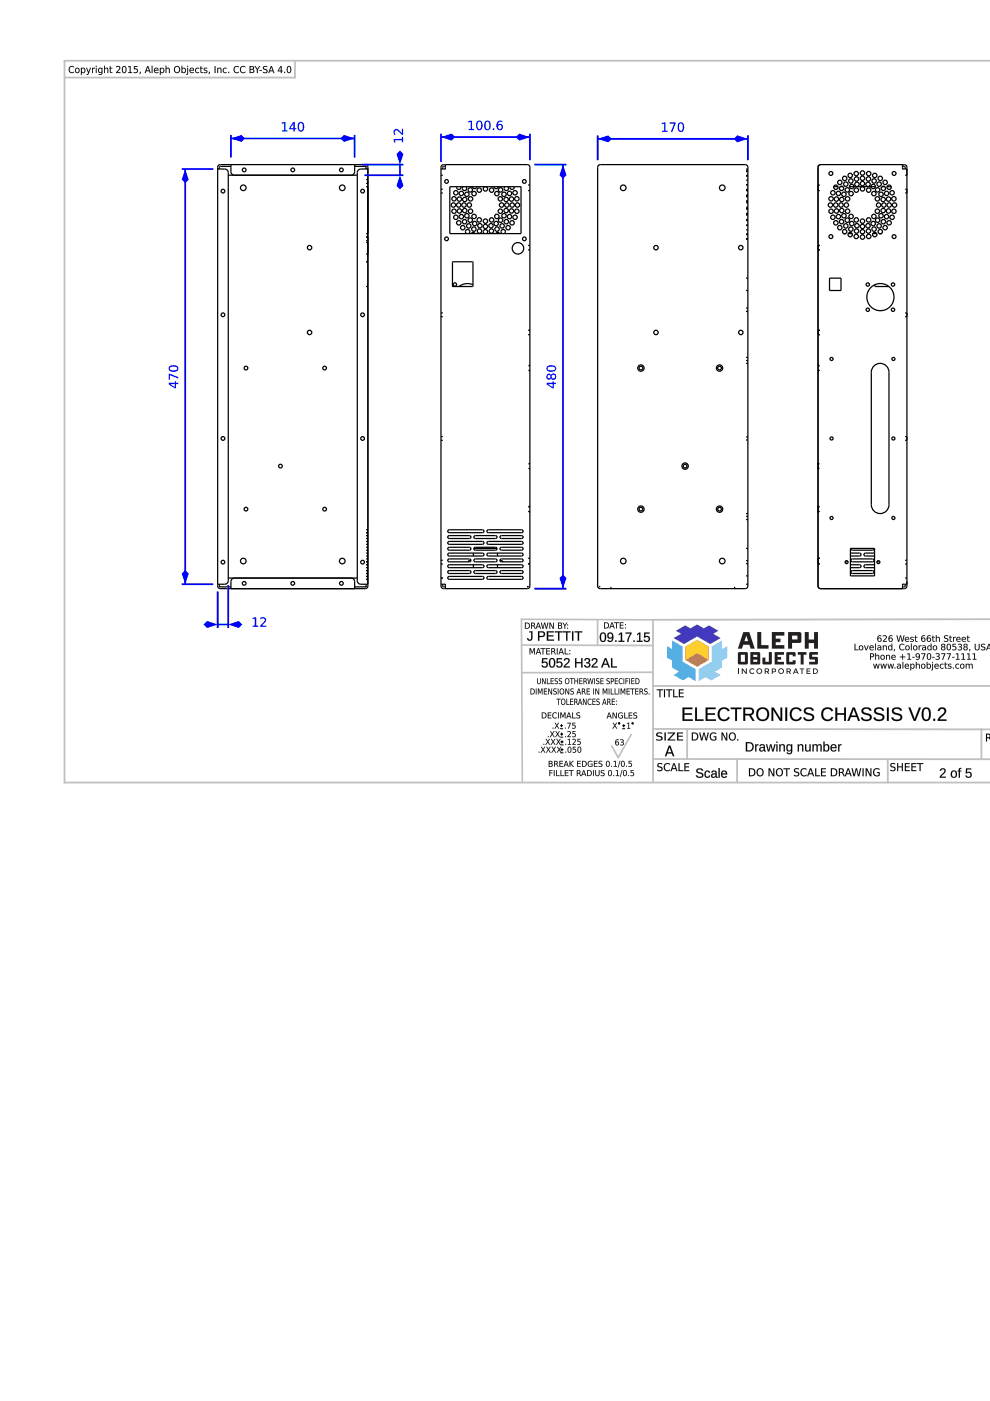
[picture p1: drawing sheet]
<svg xmlns="http://www.w3.org/2000/svg" width="210mm" height="297mm" viewBox="0 0 210 297" stroke-linecap="round" stroke-linejoin="round" font-family="sans-serif">
<g fill="none" stroke="#000" stroke-width=".26">
<path d="M46.1 35.6v.2h1.5a.75 .75 0 0 1 .8 .8v86.5a.75 .75 0 0 1-.8 .8h-1.5M48.4 37.1h27.4M49 34.9v1.5a.75 .75 0 0 0 .7 .7M49 34.9h-2.3l-.5 .3-.1 .3v88.4M49 35.3h-2.3l-.2 .2v.3v-.2M49 34.9h28.4l.5 .3 .1 88.7M75.4 34.9h-.2v1.5a.75 .75 0 0 1-.8 .7M75.4 35.3h-.2h2.2l.2 .2v.3v-.2M77.6 39.6h.4M77.6 38.1h.4M78 35.6v.2h-1.5a.75 .75 0 0 0-.7 .8v86.5a.75 .75 0 0 0 .7 .8h1.5M78 38.5v.4h-.4"/>
<path d="M93.5 37.1h.4M94.4 34.9h-.1a.84 .84 0 0 0-.8 .6v88.7a.88 .88 0 0 0 .9 .6M94.4 35.3h-.5v.5M94.4 34.9v.2a.55 .55 0 0 1 0 .6 .55 .55 0 0 1-.7 .1h-.2M94.4 34.9h17.4l.5 .3v.3v88.7v.3l-.5 .3h-17.4M95.4 39.6h15.1v9.9h-15.1zM96.8 39.6a.47 .47 0 0 0 .5 .6 .47 .47 0 0 0 .4-.6M98.2 39.6a.47 .47 0 0 0 0 .7 .47 .47 0 0 0 .6 0 .47 .47 0 0 0 0-.7M100.2 39.6a.47 .47 0 0 0 .5 .4 .47 .47 0 0 0 .4-.4M104.7 39.6a.47 .47 0 0 0 .5 .4 .47 .47 0 0 0 .5-.4M107 39.6a.47 .47 0 0 0 0 .7 .47 .47 0 0 0 .7 0 .47 .47 0 0 0 0-.7M108.1 39.6a.47 .47 0 0 0 .5 .6 .47 .47 0 0 0 .4-.6"/>
<path d="M112 39.2h.3M126.8 35.2l.5-.3h30.7l.5 .3 .1 89-.3 .5-31 .1-.5-.3zM158.2 35.8h.4M158.2 39.2h.4M158.2 37.2h.4M158.2 36.3h.4M158.2 37.4h.4M158.2 39.1h.4M158.2 38.2h.4M158.2 36.2h.4M173.8 39.2h-.4v1.2h.4M176.8 39.6h.9"/>
<path d="M178.1 39.6h.6M180.1 39.6h5.5M187 39.6h.6M188.1 39.6h.9M191.4 34.9h.1a.84 .84 0 0 1 .8 .6v88.7a.88 .88 0 0 1-.9 .6M191.4 35.3h.5v.5M191.4 34.9v.2a.59 .59 0 0 0 .1 .7 .59 .59 0 0 0 .7 0l.1 1.3h-.4M191.4 34.9h-17.4l-.5 .3-.1 .3v88.7l.1 .3 .5 .3h17.4M77.6 51.4h.4v2.5h-.4M77.6 50.2h.4v.8h-.4M77.6 49.5h.4M77.6 55.5h.4"/>
<path d="M93.5 40.1h.4M93.5 40.9h.4M96 55.5h4.3v5.2h-4.3zM98.9 49.5a.47 .47 0 0 1-.1-.7 .47 .47 0 0 1 .7 0 .47 .47 0 0 1-.1 .7M99.9 49.5l.4-.2 .4 .2M102.7 49.5a.47 .47 0 0 1-.1-.7 .47 .47 0 0 1 .7 0 .47 .47 0 0 1-.1 .7M105.1 49.5l.4-.2 .4 .2M106.5 49.5a.47 .47 0 0 1-.2-.7 .47 .47 0 0 1 .8 0 .47 .47 0 0 1-.2 .7M112 53h.3M112 40.4h.3M112 52h.3M158.2 40.4h.4"/>
<path d="M158.2 45.3h.4M158.2 44.3h.4M158.2 41.5h.4M158.2 41.7h.4M158.2 50.6h.4M158.2 47.7h.4M158.2 46.8h.4M158.2 49.6h.4M158.2 50.7h.4M158.2 46.5h.4M158.2 45.6h.4M158.2 45.5h.4"/>
<path d="M158.2 49.8h.4M158.2 48.7h.4M158.2 47.8h.4M158.2 42.8h.4M158.2 44.2h.4M158.2 42.6h.4M158.2 42.7h.4M158.2 41.3h.4M158.2 43.9h.4M158.2 43h.4M158.2 40.2h.4M158.2 59h.4"/>
<path d="M173.8 52h-.4v1h.4M175.9 59h2.4v2.6h-2.4zM178.9 49.5h.4M179.8 49.5h.9M182.6 49.5h.5M185 49.5h.9M186.4 49.5h.5M191.9 40.1h.4v.8h-.4M77.6 60.7h.4M93.5 66.3h.4M93.5 67.1h.4M100.3 60.4a2.88 2.88 0 0 0-3 .3"/>
<path d="M112 71h.3M112 70h.3M112.1 78.4l.2 .3M112.3 77.4l-.2 .2M158.2 77h.4M158.2 76.4h.4M158.2 75.8h.4M158.2 66h.4M158.2 65.3h.4M158.2 61.6h.4M173.4 77.4l.3 .2M173.7 78.4l-.3 .3"/>
<path d="M173.8 70h-.4v1h.4M185.3 77.6a1.87 1.87 0 0 1 2-.4 1.87 1.87 0 0 1 1.2 1.7v28.1a1.87 1.87 0 0 1-1.9 1.9 1.87 1.87 0 0 1-1.9-1.9v-28.1l.1-.5zM185.5 60.4l.1 .3h2.9M191.9 66.3h.4v.8h-.4M93.5 92.6h.4M93.5 93.4h.4M112.1 99.2l.2 .3M112.3 98.2l-.2 .2M158.2 93.3h.4M158.2 92.6h.4M173.7 98.4l-.3-.2v1.3l.3-.3M191.9 92.6h.4v.8h-.4"/>
<path d="M77.6 112.3h.4v.6h-.4M77.6 113.6h.4v.6h-.4M77.6 117.3h.4v.6h-.4M77.6 118.5h.4v.6h-.4M77.6 114.8h.4v.6h-.4M77.6 119.7h.4v.7h-.4M77.6 116h.4v.6h-.4M93.5 118.8h.4M93.5 119.6h.4M95 112.5l.2-.2h7.1l.3 .3-.3 .3h-7.1l-.2-.1zM95 113.7l.2-.1h4.3l.3 .3-.3 .3h-4.3l-.2-.2zM95 117.4l.2-.1h7.1l.3 .3-.3 .3h-7.1l-.2-.2z"/>
<path d="M95 114.9l.2-.1h7.1l.3 .3-.3 .3h-7.1l-.2-.1zM95 119.9l.2-.2h7.1l.3 .3-.3 .4h-7.1l-.2-.2zM95 116.2l.2-.2h4.3l.3 .3-.3 .3h-4.3l-.2-.1zM95 118.7l.2-.2h4.3l.3 .3-.3 .3h-4.3l-.2-.1zM99.8 119a.32 .32 0 0 0-.3-.1 .32 .32 0 0 0-.3 .2M100.4 117.3v.6M100.4 119.7v.7M100.5 116.3h4.9M100.5 113.7l.3-.1h4.3l.3 .3-.3 .3h-4.3l-.3-.2zM100.5 116.2l.3-.2h4.3l.3 .3-.3 .3h-4.3l-.3-.1zM100.5 118.7l.3-.2h4.3l.3 .3-.3 .3h-4.3l-.3-.1zM103.3 119.9l.2-.2h7.1l.3 .3-.3 .4h-7.1l-.2-.2z"/>
<path d="M103.3 112.5l.2-.2h7.1l.3 .3-.3 .3h-7.1l-.2-.1zM103.3 114.9l.2-.1h7.1l.3 .3-.3 .3h-7.1l-.2-.1zM103.3 117.4l.2-.1h7.1l.3 .3-.3 .3h-7.1l-.2-.2zM105.5 117.3v.6M105.5 119.7v.7M106 118.7l.3-.2h4.3l.3 .3-.3 .3h-4.3l-.3-.1zM106 116.2l.3-.2h4.3l.3 .3-.3 .3h-4.3l-.3-.1zM106 113.7l.3-.1h4.3l.3 .3-.3 .3h-4.3l-.3-.2zM106.1 119a.32 .32 0 0 1 .3-.1 .32 .32 0 0 1 .2 .2M112 119.5h.3M112 118.4h.3M112.1 108.3l.2 .3"/>
<path d="M112.3 107.3l-.2 .3M158.2 119.5h.4M158.2 116.3h.4M158.2 118.9h.4M158.2 108.9h.4M158.2 110.1h.4M158.2 109.5h.4M173.7 107.6l-.3-.3v1.3l.3-.3M173.8 118.4h-.4v1.1h.4M179.7 119l-.5 .1M180.3 119.7h1.9l.4 .3-.4 .4h-1.9M180.3 117.3h1.9l.4 .3-.4 .3h-1.9"/>
<path d="M180.3 116.3h5.1v5.8h-5.1zM180.4 116.3l.1 .2 .2 .1h4.3l.3-.1v-.2M180.4 118.7l.3-.2h4.3l.3 .3-.3 .3h-4.3l-.3-.1zM185.4 119.7h-1.9l-.3 .3 .3 .4h1.9M185.4 117.3h-1.9l-.3 .3 .3 .3h1.9M186 119l.5 .1M191.9 118.8h.4M191.9 119.6h.4M46.1 123.9v.1a.84 .84 0 0 0 .6 .8h2.3M46.5 123.9v.3l.2 .2h2.3M48.4 122.6h27.4M49.7 122.6a.75 .75 0 0 0-.7 .7v1.5"/>
<path d="M74.4 122.6a.75 .75 0 0 1 .8 .7v1.5h.2M77.6 122.2h.4v.6h-.4M77.6 121h.4v.6h-.4M77.6 123.9v.3l-.2 .2h-2.2h.2M78 123.9v.1a.84 .84 0 0 1-.6 .8h-28.4M93.5 123.9h.2a.55 .55 0 0 1 .6 0 .55 .55 0 0 1 .1 .7v.2M93.5 122.6h.4M93.9 123.9v.5h.5M95 122.4l.2-.2h7.1l.3 .3-.3 .3h-7.1l-.2-.1zM95 121.1l.2-.1h4.3l.3 .3-.3 .3h-4.3l-.2-.2zM100.5 121.1l.3-.1h4.3l.3 .3-.3 .3h-4.3l-.3-.2zM103.3 122.4l.2-.2h7.1l.3 .3-.3 .3h-7.1l-.2-.1z"/>
<path d="M106 121.1l.3-.1h4.3l.3 .3-.3 .3h-4.3l-.3-.2zM112 124.2l-.2 .2M127.1 124.2l.2 .2M129.5 124.4v.4M155.8 124.4v.4M158.2 123.9h.4M158.2 122.1h.4M180.4 121.1l.3-.1h4.3l.3 .3-.3 .3h-4.3l-.3-.2zM191.9 123.9v.5h-.5M191.9 122.6h.4M192.3 123.9h-.2a.55 .55 0 0 0-.6 0 .55 .55 0 0 0-.1 .7v.2"/>
<circle cx="51.6" cy="39.8" r=".59"/>
<circle cx="51.8" cy="36" r=".4"/>
<circle cx="62.1" cy="36" r=".4"/>
<circle cx="72.4" cy="36" r=".4"/>
<circle cx="72.6" cy="39.8" r=".59"/>
<circle cx="94.7" cy="38.5" r=".4"/>
<circle cx="111.2" cy="38.5" r=".4"/>
<circle cx="132.1" cy="39.8" r=".59"/>
<circle cx="153.1" cy="39.8" r=".59"/>
<circle cx="176.2" cy="36.8" r=".41"/>
<circle cx="177.2" cy="39.7" r=".47"/>
<circle cx="178.1" cy="38.7" r=".47"/>
<circle cx="178.4" cy="39.9" r=".47"/>
<circle cx="179.1" cy="37.8" r=".47"/>
<circle cx="179.3" cy="39" r=".47"/>
<circle cx="180.3" cy="37.2" r=".47"/>
<circle cx="180.4" cy="38.4" r=".47"/>
<circle cx="180.6" cy="39.5" r=".47"/>
<circle cx="181.5" cy="36.8" r=".47"/>
<circle cx="181.6" cy="37.9" r=".47"/>
<circle cx="181.7" cy="39.1" r=".47"/>
<circle cx="182.9" cy="38.9" r=".47"/>
<circle cx="182.9" cy="36.7" r=".47"/>
<circle cx="182.9" cy="37.8" r=".47"/>
<circle cx="184" cy="39.1" r=".47"/>
<circle cx="184.1" cy="37.9" r=".47"/>
<circle cx="184.2" cy="36.8" r=".47"/>
<circle cx="185.1" cy="39.5" r=".47"/>
<circle cx="185.3" cy="38.4" r=".47"/>
<circle cx="185.5" cy="37.2" r=".47"/>
<circle cx="186.4" cy="39" r=".47"/>
<circle cx="186.6" cy="37.8" r=".47"/>
<circle cx="187.3" cy="39.9" r=".47"/>
<circle cx="187.7" cy="38.7" r=".47"/>
<circle cx="188.5" cy="39.7" r=".47"/>
<circle cx="189.6" cy="36.8" r=".41"/>
<circle cx="47.3" cy="40.5" r=".4"/>
<circle cx="65.6" cy="52.5" r=".47"/>
<circle cx="76.9" cy="40.5" r=".4"/>
<circle cx="94.7" cy="50.6" r=".4"/>
<circle cx="96.1" cy="43.5" r=".47"/>
<circle cx="96.3" cy="42.1" r=".47"/>
<circle cx="96.3" cy="44.8" r=".47"/>
<circle cx="96.6" cy="40.9" r=".47"/>
<circle cx="96.6" cy="46.1" r=".47"/>
<circle cx="97.3" cy="43.5" r=".47"/>
<circle cx="97.3" cy="47.2" r=".47"/>
<circle cx="97.4" cy="42.2" r=".47"/>
<circle cx="97.4" cy="44.7" r=".47"/>
<circle cx="97.8" cy="41" r=".47"/>
<circle cx="97.8" cy="45.9" r=".47"/>
<circle cx="98.1" cy="48.3" r=".47"/>
<circle cx="98.4" cy="43.5" r=".47"/>
<circle cx="98.5" cy="47" r=".47"/>
<circle cx="98.5" cy="44.6" r=".47"/>
<circle cx="98.5" cy="42.3" r=".47"/>
<circle cx="99" cy="45.7" r=".47"/>
<circle cx="99" cy="41.2" r=".47"/>
<circle cx="99.4" cy="47.9" r=".47"/>
<circle cx="99.5" cy="43.5" r=".47"/>
<circle cx="99.7" cy="46.7" r=".47"/>
<circle cx="99.7" cy="40.3" r=".47"/>
<circle cx="99.8" cy="44.8" r=".47"/>
<circle cx="99.8" cy="42.2" r=".47"/>
<circle cx="100.5" cy="48.6" r=".47"/>
<circle cx="100.5" cy="45.9" r=".47"/>
<circle cx="100.5" cy="41.1" r=".47"/>
<circle cx="100.7" cy="47.4" r=".47"/>
<circle cx="101.6" cy="46.6" r=".47"/>
<circle cx="101.6" cy="40.3" r=".47"/>
<circle cx="101.7" cy="49" r=".47"/>
<circle cx="101.7" cy="47.9" r=".47"/>
<circle cx="102.9" cy="40.1" r=".47"/>
<circle cx="102.9" cy="46.9" r=".47"/>
<circle cx="102.9" cy="48" r=".47"/>
<circle cx="104.1" cy="47.9" r=".47"/>
<circle cx="104.2" cy="49" r=".47"/>
<circle cx="104.2" cy="40.3" r=".47"/>
<circle cx="104.2" cy="46.6" r=".47"/>
<circle cx="105.2" cy="47.4" r=".47"/>
<circle cx="105.3" cy="41.1" r=".47"/>
<circle cx="105.3" cy="45.9" r=".47"/>
<circle cx="105.4" cy="48.6" r=".47"/>
<circle cx="106.1" cy="44.8" r=".47"/>
<circle cx="106.1" cy="42.2" r=".47"/>
<circle cx="106.1" cy="46.7" r=".47"/>
<circle cx="106.1" cy="40.3" r=".47"/>
<circle cx="106.3" cy="43.5" r=".47"/>
<circle cx="106.5" cy="47.9" r=".47"/>
<circle cx="106.9" cy="45.7" r=".47"/>
<circle cx="106.9" cy="41.2" r=".47"/>
<circle cx="107.3" cy="42.3" r=".47"/>
<circle cx="107.3" cy="44.6" r=".47"/>
<circle cx="107.4" cy="47" r=".47"/>
<circle cx="107.5" cy="43.5" r=".47"/>
<circle cx="107.7" cy="48.3" r=".47"/>
<circle cx="108" cy="41" r=".47"/>
<circle cx="108" cy="45.9" r=".47"/>
<circle cx="108.4" cy="42.2" r=".47"/>
<circle cx="108.4" cy="44.7" r=".47"/>
<circle cx="108.6" cy="47.2" r=".47"/>
<circle cx="108.6" cy="43.5" r=".47"/>
<circle cx="109.2" cy="46.1" r=".47"/>
<circle cx="109.2" cy="40.9" r=".47"/>
<circle cx="109.6" cy="44.8" r=".47"/>
<circle cx="109.6" cy="42.1" r=".47"/>
<circle cx="109.7" cy="43.5" r=".47"/>
<circle cx="109.8" cy="52.6" r="1.22"/>
<circle cx="111.2" cy="50.6" r=".4"/>
<circle cx="139.1" cy="52.5" r=".47"/>
<circle cx="157.1" cy="52.5" r=".47"/>
<circle cx="176.1" cy="43.5" r=".47"/>
<circle cx="176.2" cy="50.2" r=".41"/>
<circle cx="176.2" cy="44.8" r=".47"/>
<circle cx="176.2" cy="42.1" r=".47"/>
<circle cx="176.6" cy="46.1" r=".47"/>
<circle cx="176.6" cy="40.9" r=".47"/>
<circle cx="177.2" cy="43.5" r=".47"/>
<circle cx="177.2" cy="47.2" r=".47"/>
<circle cx="177.3" cy="44.7" r=".47"/>
<circle cx="177.3" cy="42.2" r=".47"/>
<circle cx="177.8" cy="45.9" r=".47"/>
<circle cx="177.8" cy="41" r=".47"/>
<circle cx="178.1" cy="48.3" r=".47"/>
<circle cx="178.3" cy="43.5" r=".47"/>
<circle cx="178.4" cy="47" r=".47"/>
<circle cx="178.5" cy="42.3" r=".47"/>
<circle cx="178.5" cy="44.6" r=".47"/>
<circle cx="178.9" cy="41.2" r=".47"/>
<circle cx="178.9" cy="45.7" r=".47"/>
<circle cx="179.1" cy="49.1" r=".47"/>
<circle cx="179.3" cy="47.9" r=".47"/>
<circle cx="179.4" cy="43.5" r=".47"/>
<circle cx="179.7" cy="40.3" r=".47"/>
<circle cx="179.7" cy="46.7" r=".47"/>
<circle cx="179.7" cy="42.2" r=".47"/>
<circle cx="179.7" cy="44.8" r=".47"/>
<circle cx="180.3" cy="49.7" r=".47"/>
<circle cx="180.4" cy="48.6" r=".47"/>
<circle cx="180.4" cy="41.1" r=".47"/>
<circle cx="180.4" cy="45.9" r=".47"/>
<circle cx="180.6" cy="47.4" r=".47"/>
<circle cx="181.5" cy="50.1" r=".47"/>
<circle cx="181.6" cy="46.6" r=".47"/>
<circle cx="181.6" cy="40.3" r=".47"/>
<circle cx="181.6" cy="49" r=".47"/>
<circle cx="181.7" cy="47.9" r=".47"/>
<circle cx="182.9" cy="46.9" r=".47"/>
<circle cx="182.9" cy="48" r=".47"/>
<circle cx="182.9" cy="50.3" r=".47"/>
<circle cx="182.9" cy="49.1" r=".47"/>
<circle cx="182.9" cy="40.1" r=".47"/>
<circle cx="184" cy="47.9" r=".47"/>
<circle cx="184.1" cy="49" r=".47"/>
<circle cx="184.2" cy="46.6" r=".47"/>
<circle cx="184.2" cy="40.3" r=".47"/>
<circle cx="184.2" cy="50.1" r=".47"/>
<circle cx="185.1" cy="47.4" r=".47"/>
<circle cx="185.3" cy="45.9" r=".47"/>
<circle cx="185.3" cy="41.1" r=".47"/>
<circle cx="185.3" cy="48.6" r=".47"/>
<circle cx="185.5" cy="49.7" r=".47"/>
<circle cx="186" cy="42.2" r=".47"/>
<circle cx="186" cy="44.8" r=".47"/>
<circle cx="186.1" cy="40.3" r=".47"/>
<circle cx="186.1" cy="46.7" r=".47"/>
<circle cx="186.3" cy="43.5" r=".47"/>
<circle cx="186.4" cy="47.9" r=".47"/>
<circle cx="186.6" cy="49.1" r=".47"/>
<circle cx="186.8" cy="45.7" r=".47"/>
<circle cx="186.8" cy="41.2" r=".47"/>
<circle cx="187.3" cy="42.3" r=".47"/>
<circle cx="187.3" cy="44.6" r=".47"/>
<circle cx="187.3" cy="47" r=".47"/>
<circle cx="187.4" cy="43.5" r=".47"/>
<circle cx="187.7" cy="48.3" r=".47"/>
<circle cx="188" cy="45.9" r=".47"/>
<circle cx="188" cy="41" r=".47"/>
<circle cx="188.4" cy="44.7" r=".47"/>
<circle cx="188.4" cy="42.2" r=".47"/>
<circle cx="188.5" cy="47.2" r=".47"/>
<circle cx="188.5" cy="43.5" r=".47"/>
<circle cx="189.1" cy="40.9" r=".47"/>
<circle cx="189.1" cy="46.1" r=".47"/>
<circle cx="189.5" cy="42.1" r=".47"/>
<circle cx="189.5" cy="44.8" r=".47"/>
<circle cx="189.6" cy="50.2" r=".41"/>
<circle cx="189.7" cy="43.5" r=".47"/>
<circle cx="47.3" cy="66.7" r=".4"/>
<circle cx="52.2" cy="78" r=".39"/>
<circle cx="65.6" cy="70.5" r=".47"/>
<circle cx="68.8" cy="78" r=".39"/>
<circle cx="76.9" cy="66.7" r=".4"/>
<circle cx="96.4" cy="60.3" r=".36"/>
<circle cx="135.9" cy="78" r=".67"/>
<circle cx="135.9" cy="78" r=".39"/>
<circle cx="139.1" cy="70.5" r=".47"/>
<circle cx="152.6" cy="78" r=".67"/>
<circle cx="152.6" cy="78" r=".39"/>
<circle cx="157.1" cy="70.5" r=".47"/>
<circle cx="176.3" cy="76.1" r=".33"/>
<circle cx="184" cy="60.3" r=".36"/>
<circle cx="184" cy="65.7" r=".36"/>
<circle cx="186.7" cy="63" r="2.88"/>
<circle cx="189.3" cy="65.7" r=".36"/>
<circle cx="189.3" cy="60.3" r=".36"/>
<circle cx="189.4" cy="76.1" r=".33"/>
<circle cx="47.3" cy="93" r=".4"/>
<circle cx="59.5" cy="98.8" r=".39"/>
<circle cx="76.9" cy="93" r=".4"/>
<circle cx="145.3" cy="98.8" r=".67"/>
<circle cx="145.3" cy="98.8" r=".39"/>
<circle cx="176.3" cy="93" r=".33"/>
<circle cx="189.4" cy="93" r=".33"/>
<circle cx="47.3" cy="119.2" r=".4"/>
<circle cx="51.6" cy="119" r=".59"/>
<circle cx="52.2" cy="107.9" r=".39"/>
<circle cx="68.8" cy="107.9" r=".39"/>
<circle cx="72.6" cy="119" r=".59"/>
<circle cx="76.9" cy="119.2" r=".4"/>
<circle cx="132.1" cy="119" r=".59"/>
<circle cx="135.9" cy="107.9" r=".67"/>
<circle cx="135.9" cy="107.9" r=".39"/>
<circle cx="152.6" cy="107.9" r=".67"/>
<circle cx="152.6" cy="107.9" r=".39"/>
<circle cx="153.1" cy="119" r=".59"/>
<circle cx="176.3" cy="109.8" r=".33"/>
<circle cx="179.5" cy="119.2" r=".32"/>
<circle cx="186.2" cy="119.2" r=".32"/>
<circle cx="189.4" cy="109.8" r=".33"/>
<circle cx="51.8" cy="123.7" r=".4"/>
<circle cx="62.1" cy="123.7" r=".4"/>
<circle cx="72.4" cy="123.7" r=".4"/>
</g>
<path d="M49 28.6v4.8M49 29.4h26.2M75.2 28.6v4.8" fill="none" stroke="#00f" stroke-width=".37"/>
<g fill="#00f">
<path d="M72.2 29.4l.7-.8 2.3 .8-2.3 .7z"/>
<path d="M49 29.4l2.2-.8 .8 .8-.8 .7z"/>
<path d="M59.8 26l.7-.1v1.7h.5v.3h-1.2v-.3h.5v-1.5l-.5 .1zM62.2 26.1l-.6 1.1h.6zM62.2 25.9h.3v1.3h.3v.2h-.3v.5h-.3v-.5h-.9v-.3zM63.6 26.1a1.14 1.14 0 0 0 .2 1.6 1 1 0 0 0 0-1.6zM63.4 26a.73 .73 0 0 1 .9 .1 .73 .73 0 0 1 .2 .8 .74 .74 0 0 1-.7 1 .74 .74 0 0 1-.7-1l.1-.6z"/>
<path d="M59.8 26l.7-.1v1.7h.5v.3h-1.2v-.3h.5v-1.5l-.5 .1zM59.8 26v.2l.5-.1v1.5h-.5v.3h1.2v-.3h-.5v-1.7zM62.2 26.1l-.6 1.1h.6zM62.2 26.1v1.1h-.7zM62.2 25.9h.3v1.3h.3v.2h-.3v.5h-.3v-.5h-.9v-.3zM62.2 25.9l-.9 1.2v.3h.9v.5h.3v-.5h.3v-.2h-.3v-1.3zM63.6 26.1a1.13 1.13 0 0 0 .2 1.6 .99 .99 0 0 0 0-1.6zM63.6 26.1a.55 .55 0 0 1 .6 .2 .55 .55 0 0 1 0 .6v.2a.44 .44 0 0 1-.4 .6 .44 .44 0 0 1-.4-.6v-.7zM63.4 26a.75 .75 0 0 1 .9 0 .75 .75 0 0 1 .2 .9 .75 .75 0 0 1-.7 1 .75 .75 0 0 1-.7-1l.1-.6zM63.4 26a1.17 1.17 0 0 0 .4 1.9 1.09 1.09 0 0 0 .7-1 1.09 1.09 0 0 0-.7-1z"/>
</g>
<path d="M38.5 35.8h6.7M39.3 35.8v88.1M38.5 123.9h6.7" fill="none" stroke="#00f" stroke-width=".37"/>
<g fill="#00f">
<path d="M39.3 35.8l.7 2.3-.7 .7-.8-.7z"/>
<path d="M38.5 121.6l.8-.7 .7 .7-.7 2.3z"/>
<path d="M36 81.4l1.1 .7v-.7zM35.8 81.2h1.3v-.3h.2v.3h.5v.2h-.5v.9h-.2l-1.3-.8zM35.8 79.2l2 .7v.3l-1.8-.6v.9h-.2zM36 78a.54 .54 0 0 0 .2 .5 .54 .54 0 0 0 .6 0h.2a.42 .42 0 0 0 .6-.4 .42 .42 0 0 0-.6-.4l-.7 .1zM35.9 77.8a1.18 1.18 0 0 1 1.9 .3 1.11 1.11 0 0 1-1 .7 1.11 1.11 0 0 1-1-.7z"/>
<path d="M36 81.4l1.1 .7v-.7zM36 81.4h1.1v.7zM35.8 81.1l1.3 .1v-.3h.2v.3l.5-.1v.3h-.5v.9h-.3l-1.2-.8zM35.8 81.2v.3l1.3 .8h.2v-.9h.5v-.2h-.5v-.3h-.2v.3zM35.8 79.2l2 .7v.3l-1.8-.6v.9h-.2zM35.8 79.2v1.3h.2v-1l1.8 .7v-.3zM36 78a.53 .53 0 0 0 .2 .5 .53 .53 0 0 0 .6 0h.2a.41 .41 0 0 0 .6-.4 .41 .41 0 0 0-.6-.4l-.7 .1zM36 77.9a1.14 1.14 0 0 1 1.6 .2 1.01 1.01 0 0 1-1.6 0zM35.9 77.8a1.19 1.19 0 0 1 1.9 .3 1.12 1.12 0 0 1-1 .7 1.12 1.12 0 0 1-1-.7zM35.9 77.8a.72 .72 0 0 0 .1 .8 .72 .72 0 0 0 .8 .2 .72 .72 0 0 0 1-.7 .72 .72 0 0 0-1-.6z"/>
</g>
<path d="M76.7 34.9h8.9M77.3 37.1h8.3M84.8 34.9v2.2" fill="none" stroke="#00f" stroke-width=".37"/>
<g fill="#00f">
<path d="M84.8 37.1l.8 2.3-.8 .7-.7-.7z"/>
<path d="M84.1 32.7l.7-.8 .8 .8-.8 2.2z"/>
<path d="M83.5 29.5h1.7v-.5h.2v1.2h-.2v-.5h-1.5l.1 .5h-.2zM83.6 27.5a.83 .83 0 0 1 1.3 .4l.3 .4v-1h.2v1.3h-.2l-.6-.6a.53 .53 0 0 0-.8-.3 .53 .53 0 0 0 0 .9h-.2l-.1-.3z"/>
<path d="M83.5 29.5h1.7v-.5h.3v1.2h-.3v-.5h-1.5l.1 .5h-.2zM83.5 29.5l.1 .7h.2l-.1-.5h1.5v.5h.2v-1.2h-.2v.5zM83.6 27.5a1.04 1.04 0 0 1 1.4 .6l.2 .2v-1h.3v1.3a.53 .53 0 0 1-.7-.4l-.2-.2a.53 .53 0 0 0-.8-.3 .53 .53 0 0 0 .1 .9h-.1a.55 .55 0 0 1-.4-.4 .55 .55 0 0 1 .1-.5zM83.6 27.5l-.1 .8 .1 .3h.2a.49 .49 0 0 1-.1-.8 .49 .49 0 0 1 .8 0l.7 .8h.2v-1.3h-.2v1l-1-.9z"/>
</g>
<path d="M113.3 34.9h6.8M119.4 34.9v89.9M113.3 124.8h6.8" fill="none" stroke="#00f" stroke-width=".37"/>
<g fill="#00f">
<path d="M119.4 34.9l.7 2.2-.7 .8-.8-.8z"/>
<path d="M118.6 122.6l.8-.8 .7 .8-.7 2.2z"/>
<path d="M116.1 81.4l1.1 .7v-.7zM115.9 81.2h1.3v-.3h.2v.3h.5v.2h-.5v.9h-.3l-1.2-.8zM116.9 79.9a.4 .4 0 0 0 .8 0 .4 .4 0 0 0-.8 0zM116 79.4l.5-.1 .3 .3a.58 .58 0 0 1 .9-.2 .58 .58 0 0 1 0 .9 .58 .58 0 0 1-.9-.2 .56 .56 0 0 1-.9 .2 .56 .56 0 0 1 .1-.9zM116 79.9a.36 .36 0 0 0 .7 0 .36 .36 0 0 0-.7 0zM116.1 78a.54 .54 0 0 0 .2 .5 .54 .54 0 0 0 .6 0h.2a.42 .42 0 0 0 .6-.4 .42 .42 0 0 0-.6-.4l-.7 .1zM116 77.8a1.18 1.18 0 0 1 1.9 .3 1.11 1.11 0 0 1-1 .7 1.11 1.11 0 0 1-1-.7z"/>
<path d="M116.1 81.4l1.1 .7v-.7zM116.1 81.4h1.1v.7zM115.9 81.1l1.3 .1v-.3h.2v.3l.5-.1v.3h-.5v.9h-.3l-1.2-.8zM115.9 81.2v.3l1.2 .8h.3v-.9h.5v-.2h-.5v-.3h-.2v.3zM116.9 79.9a.4 .4 0 0 0 .8 0 .4 .4 0 0 0-.8 0zM116.9 79.9a.41 .41 0 0 1 .8 0 .41 .41 0 0 1-.8 0zM116 79.4a.47 .47 0 0 1 .5-.2 .47 .47 0 0 1 .3 .4 .54 .54 0 0 1 .5-.4 .54 .54 0 0 1 .5 .3 .62 .62 0 0 1-.1 .9 .62 .62 0 0 1-.9-.3 .48 .48 0 0 1-.5 .4 .48 .48 0 0 1-.4-.5zM116 79.4a.55 .55 0 0 0 0 .9 .55 .55 0 0 0 .8-.2 .6 .6 0 0 0 .9 .3 .6 .6 0 0 0 .1-.9 .53 .53 0 0 0-.5-.3 .53 .53 0 0 0-.5 .4l-.3-.3zM116 79.9a.35 .35 0 0 0 .7 0 .35 .35 0 0 0-.7 0zM116 79.9a.4 .4 0 0 1 .8 0 .4 .4 0 0 1-.8 0zM116.1 78a.53 .53 0 0 0 .2 .5 .53 .53 0 0 0 .6 0h.2a.41 .41 0 0 0 .6-.4 .41 .41 0 0 0-.6-.4l-.7 .1zM116.1 77.9a1.14 1.14 0 0 1 1.6 .2 1.01 1.01 0 0 1-1.6 0zM116 77.8a1.19 1.19 0 0 1 1.9 .3 1.12 1.12 0 0 1-1 .7 1.12 1.12 0 0 1-1.1-.7zM116 77.8a.72 .72 0 0 0 .1 .8 .72 .72 0 0 0 .8 .2 .72 .72 0 0 0 1-.7 .72 .72 0 0 0-1-.6z"/>
</g>
<path d="M93.5 28.3v6M93.5 29.1h18.8M112.3 28.3v5.7" fill="none" stroke="#00f" stroke-width=".37"/>
<g fill="#00f">
<path d="M93.5 29.1l2.2-.8 .8 .8-.8 .7z"/>
<path d="M109.3 29.1l.8-.8 2.2 .8-2.2 .7z"/>
<path d="M99.3 25.7l.8-.1v1.7h.4v.3h-1.1v-.3h.4v-1.5l-.5 .1zM101.4 25.8a1.14 1.14 0 0 0 .2 1.6 1 1 0 0 0 0-1.6zM101.3 25.7a.73 .73 0 0 1 .8 .1 .73 .73 0 0 1 .2 .8 .74 .74 0 0 1-.7 1 .74 .74 0 0 1-.7-1l.1-.6zM103.2 25.8a1.14 1.14 0 0 0 .1 1.6 1 1 0 0 0 0-1.6zM103 25.7a.73 .73 0 0 1 .8 .1 .73 .73 0 0 1 .2 .8 .74 .74 0 0 1-.7 1 .74 .74 0 0 1-.6-1v-.6zM104.5 27.2h.3v.4h-.3zM105.6 26.9a.44 .44 0 0 0 .8 0 .44 .44 0 0 0-.8 0zM105.5 25.8l.6-.2h.4v.3a.62 .62 0 0 0-.7 0 .62 .62 0 0 0-.3 .6 .65 .65 0 0 1 1 .1 .65 .65 0 0 1-.3 1 .65 .65 0 0 1-.9-.5v-.8z"/>
<path d="M99.3 25.7l.8-.1v1.7h.4v.3h-1.1v-.3h.4v-1.4l-.5 .1zM99.3 25.7v.2l.5-.1v1.6l-.4-.1v.3h1.1v-.3l-.4 .1v-1.8zM101.4 25.8a1.13 1.13 0 0 0 .2 1.6 .99 .99 0 0 0 0-1.6zM101.4 25.8a.55 .55 0 0 1 .6 .2 .55 .55 0 0 1 0 .6v.2a.44 .44 0 0 1-.4 .6 .44 .44 0 0 1-.4-.6v-.7zM101.2 25.7a.75 .75 0 0 1 .9 0 .75 .75 0 0 1 .2 .9 .75 .75 0 0 1-.7 1 .75 .75 0 0 1-.7-1l.1-.6zM101.3 25.7a1.17 1.17 0 0 0 .3 1.9 1.09 1.09 0 0 0 .7-1 1.09 1.09 0 0 0-.7-1zM103.2 25.8a1.13 1.13 0 0 0 .1 1.6 .99 .99 0 0 0 0-1.6zM103.2 25.8a.55 .55 0 0 1 .5 .2 .55 .55 0 0 1 .1 .6v.2a.44 .44 0 0 1-.5 .6 .44 .44 0 0 1-.4-.6l.1-.7zM103 25.7a.75 .75 0 0 1 .8 0 .75 .75 0 0 1 .2 .9 .75 .75 0 0 1-.7 1 .75 .75 0 0 1-.6-1v-.6zM103 25.7a1.17 1.17 0 0 0 .3 1.9 1.09 1.09 0 0 0 .7-1 1.09 1.09 0 0 0-.7-1zM104.5 27.2h.3v.4h-.3zM104.5 27.2v.4h.3v-.4zM105.6 26.9a.43 .43 0 0 0 .8 0 .43 .43 0 0 0-.8 0zM105.5 26.9a.45 .45 0 0 1 .9 0 .45 .45 0 0 1-.9 0zM105.5 25.8a.89 .89 0 0 1 1-.2v.3a.61 .61 0 0 0-.7 0 .61 .61 0 0 0-.3 .6 .59 .59 0 0 1 1-.1 .7 .7 0 0 1-.3 1.2 .7 .7 0 0 1-.9-.7v-.6zM105.5 25.9a1 1 0 0 0-.2 1 1 1 0 0 0 .9 .7 .64 .64 0 0 0 .4-1 .64 .64 0 0 0-1.1 0 .63 .63 0 0 1 .3-.7 .63 .63 0 0 1 .7 0v-.3h-.4z"/>
</g>
<path d="M126.7 28.7v5.3M126.7 29.4h31.9M158.6 28.7v5.3" fill="none" stroke="#00f" stroke-width=".37"/>
<g fill="#00f">
<path d="M126.7 29.4l2.3-.7 .7 .7-.7 .8z"/>
<path d="M155.6 29.4l.7-.7 2.3 .7-2.3 .8z"/>
<path d="M140.3 26.1l.8-.1v1.7h.4v.2h-1.1v-.2h.4v-1.5l-.5 .1zM142 26h1.3l-.8 1.9h-.2l.6-1.7h-.9zM144.2 26.2a1.14 1.14 0 0 0 .2 1.6 1 1 0 0 0 0-1.7zM144 26.1a.73 .73 0 0 1 .8 0 .73 .73 0 0 1 .2 .9 .74 .74 0 0 1-.6 1 .74 .74 0 0 1-.7-1l.1-.6z"/>
<path d="M140.3 26.1l.8-.1v1.7h.4v.3h-1.1v-.3h.4v-1.5l-.5 .1zM140.3 26.1v.2l.5-.1v1.5h-.4v.2h1.1v-.2h-.4v-1.7zM142 26h1.3l-.7 2h-.4l.7-1.8h-.9zM142 26v.2h1l-.7 1.7h.2l.8-1.9zM144.2 26.2a1.13 1.13 0 0 0 .2 1.6 .99 .99 0 0 0 0-1.6zM144.2 26.2a.55 .55 0 0 1 .5 .2 .55 .55 0 0 1 .1 .6v.2a.44 .44 0 0 1-.4 .6 .44 .44 0 0 1-.5-.6l.1-.7zM144 26a.75 .75 0 0 1 .8 .1 .75 .75 0 0 1 .3 .9 .75 .75 0 0 1-.7 1 .75 .75 0 0 1-.7-1v-.6zM144 26.1a1.17 1.17 0 0 0 .4 1.9 1.09 1.09 0 0 0 .6-1 1.09 1.09 0 0 0-.6-1z"/>
</g>
<path d="M46.1 125.4v7.8M46.1 132.4h2.3M48.4 124.1v9.1" fill="none" stroke="#00f" stroke-width=".37"/>
<g fill="#00f">
<path d="M43.2 132.4l.7-.7 2.2 .7-2.2 .8z"/>
<path d="M48.4 132.4l2.2-.7 .8 .7-.8 .8z"/>
<path d="M53.6 131l.7-.1v1.8h.4v.2h-1.1v-.2h.4v-1.5h-.4zM55.2 131a.71 .71 0 0 1 1.1 .1 .71 .71 0 0 1-.3 1l-.5 .6h.9v.2h-1.2v-.2l.6-.6a.53 .53 0 0 0 .3-.9 .53 .53 0 0 0-.9 .1z"/>
<path d="M53.5 131l.8-.1v1.8l.4-.1v.3h-1.1v-.3l.4 .1v-1.5l-.5 .1zM53.6 131v.2l.4-.1v1.6h-.4v.2h1.1v-.2h-.4v-1.8zM55.2 131a.7 .7 0 0 1 1-.1 .7 .7 0 0 1 0 1l-.7 .8 .9-.1v.3h-1.2a.53 .53 0 0 1 .4-.7l.1-.1a.53 .53 0 0 0 .4-.9 .53 .53 0 0 0-.9 .1zM55.2 131v.3a.49 .49 0 0 1 .8-.2 .49 .49 0 0 1-.1 .8l-.7 .8v.2h1.2v-.2h-.9l.7-.8a.67 .67 0 0 0 0-.9 .67 .67 0 0 0-1 0z"/>
</g>
<path d="M110.6 136.8l27.9 .1M133.8 155.7l-2.7 4.9-1.4-2.4M138.5 142.5l-27.9 .1" fill="none" stroke="#c0c0c0" stroke-width=".36"/>
<g fill="#000">
<path d="M129.9 153.2h.2l.3 .5 .3-.5h.1l-.3 .6 .4 .7h-.2l-.3-.5-.4 .5h-.2l.5-.7zM133 153.3l.4-.1v1.2h.2v.1h-.6v-.1h.2v-1l-.2 .1z"/>
<path d="M14.7 14.2a.54 .54 0 0 1 .6-.2 .54 .54 0 0 1 .4 .3 .56 .56 0 0 0-.8 .1 .56 .56 0 0 0 0 .7 .56 .56 0 0 0 .8 .1 .55 .55 0 0 1-.5 .3 .55 .55 0 0 1-.6-.3v-.7zM16.2 14.6a.38 .38 0 0 0-.1 .5 .38 .38 0 0 0 .5 .1 .38 .38 0 0 0 .1-.5 .38 .38 0 0 0-.5-.1zM15.8 14.9a.55 .55 0 0 1 1.1 0 .55 .55 0 0 1-1.1 0zM17.2 14.4h.1v.1a.48 .48 0 0 1 .7 .1 .48 .48 0 0 1 0 .7 .48 .48 0 0 1-.7 0v.6h-.1zM17.4 14.6a.38 .38 0 0 0-.1 .5 .38 .38 0 0 0 .5 .1 .38 .38 0 0 0 .1-.5 .38 .38 0 0 0-.5-.1zM18.3 14.4h.1l.4 .8 .3-.8h.2l-.7 1.5h-.2l.3-.4zM19.5 14.4h.2v.1l.4-.1v.1a.31 .31 0 0 0-.3 .1 .31 .31 0 0 0-.1 .3v.6h-.2zM20.3 14.4h.2v1.1h-.2zM20.3 13.9h.2v.3h-.2zM21 14.6a.38 .38 0 0 0 0 .5 .38 .38 0 0 0 .5 .1 .38 .38 0 0 0 .1-.5 .38 .38 0 0 0-.6-.1zM20.9 14.5l.3-.2 .4 .2v-.1h.1v.9a.44 .44 0 0 1-.2 .6 .44 .44 0 0 1-.6-.2 .4 .4 0 0 0 .5 0 .4 .4 0 0 0 .2-.4 .43 .43 0 0 1-.6 .1 .43 .43 0 0 1-.2-.5zM22.1 13.9h.1v.6a.38 .38 0 0 1 .5-.1 .38 .38 0 0 1 .3 .4v.7h-.2v-.7a.28 .28 0 0 0-.3-.3 .28 .28 0 0 0-.3 .4v.6h-.1zM23.3 14.1h.2v.3h.3v.1h-.3v.7l.3 .1v.2l-.5-.2v-.8h-.1zM24.6 14.1a.55 .55 0 0 1 .9 .1 .55 .55 0 0 1-.4 .8l-.2 .3h.6v.2h-.9l.3-.5a.51 .51 0 0 0 .2-.8l-.5 .1zM26.2 14.2a.88 .88 0 0 0 .1 1.2 .77 .77 0 0 0 0-1.3zM26.1 14.1a.53 .53 0 0 1 .6 0 .53 .53 0 0 1 .1 .6 .54 .54 0 0 1-.5 .8 .54 .54 0 0 1-.5-.8zM27.2 14.1l.5-.1v1.3h.3v.2h-.8v-.2h.3v-1.1l-.3 .1zM28.4 14h.7v.2h-.5v.3a.54 .54 0 0 1 .6 .7 .54 .54 0 0 1-.9 .2v-.2a.39 .39 0 0 0 .6 .1 .39 .39 0 0 0 .1-.5 .39 .39 0 0 0-.6-.1zM29.7 15.2h.2v.2l-.3 .3zM31.3 14.2l-.2 .7h.5zM31.2 14h.2l.6 1.5h-.2l-.2-.4h-.6l-.1 .4h-.2zM32.2 13.9h.1v1.6h-.1zM32.8 14.5l.1-.1a.49 .49 0 0 1 .6 .1 .49 .49 0 0 1 .1 .5h-.8a.46 .46 0 0 0 .8 .3 .5 .5 0 0 1-.6 .2 .5 .5 0 0 1-.4-.6zM32.9 14.6l-.1 .2h.6l-.1-.3zM33.9 14.4h.2v.1a.48 .48 0 0 1 .6 .1 .48 .48 0 0 1 0 .7 .48 .48 0 0 1-.6 0v.6h-.2zM34.1 14.6a.38 .38 0 0 0 0 .5 .38 .38 0 0 0 .5 .1 .38 .38 0 0 0 .1-.5 .38 .38 0 0 0-.6-.1zM35.1 13.9h.2v.6a.38 .38 0 0 1 .5-.1 .38 .38 0 0 1 .2 .4v.7h-.2v-.7a.28 .28 0 0 0-.3-.3 .28 .28 0 0 0-.2 .4v.6h-.2zM37.2 14.3a.53 .53 0 0 0 0 .8 .53 .53 0 0 0 .7 0 .53 .53 0 0 0 0-.7 .53 .53 0 0 0-.7-.1zM36.8 14.7a.75 .75 0 0 1 1.5 0 .75 .75 0 0 1-1.5 0zM38.7 14.6a.38 .38 0 0 0-.1 .5 .38 .38 0 0 0 .6 .1 .38 .38 0 0 0 .1-.5 .38 .38 0 0 0-.6-.1zM38.5 13.9h.1v.6a.48 .48 0 0 1 .7 .1 .48 .48 0 0 1 0 .7 .48 .48 0 0 1-.7 0v.2h-.1zM39.7 14.4h.2v1.3l-.4 .2 .2-.3zM39.7 13.9h.2v.3h-.2zM40.3 14.5l.2-.1a.49 .49 0 0 1 .5 .1 .49 .49 0 0 1 .1 .5h-.8a.46 .46 0 0 0 .8 .3 .5 .5 0 0 1-.6 .2 .5 .5 0 0 1-.3-.6zM40.5 14.6l-.1 .2h.6l-.2-.3zM41.5 14.5a.39 .39 0 0 1 .4-.2 .39 .39 0 0 1 .3 .3 .42 .42 0 0 0-.7 .3 .42 .42 0 0 0 .7 .4 .48 .48 0 0 1-.7 .1 .48 .48 0 0 1-.1-.6zM42.5 14.1h.2v.3h.3v.1h-.3v.7l.3 .1v.2l-.5-.2v-.8h-.1zM43.3 14.4h.5h.1v.1a.26 .26 0 0 0-.4 0 .26 .26 0 0 0-.1 .3 .39 .39 0 0 1 .5 .2 .39 .39 0 0 1-.4 .5l-.3-.1 .1-.1a.27 .27 0 0 0 .3 .1 .27 .27 0 0 0 .2-.3 .44 .44 0 0 1-.5-.2 .44 .44 0 0 1 0-.5zM44.3 15.2h.2v.2l-.3 .3zM45.5 14h.2v1.5h-.2zM46.1 14.4h.1v.1a.38 .38 0 0 1 .5-.1 .38 .38 0 0 1 .3 .4v.7h-.2v-.7a.28 .28 0 0 0-.3-.3 .28 .28 0 0 0-.3 .4v.6h-.1zM47.4 14.5a.39 .39 0 0 1 .3-.2 .39 .39 0 0 1 .4 .3 .42 .42 0 0 0-.7 .3 .42 .42 0 0 0 .7 .4 .48 .48 0 0 1-.7 .1 .48 .48 0 0 1-.2-.6zM48.4 15.2h.2v.3h-.2zM49.7 14.2a.54 .54 0 0 1 .5-.2 .54 .54 0 0 1 .5 .3 .56 .56 0 0 0-.8 .1 .56 .56 0 0 0 0 .7 .56 .56 0 0 0 .8 .1 .55 .55 0 0 1-.6 .3 .55 .55 0 0 1-.5-.3l-.1-.7zM51.1 14.2a.54 .54 0 0 1 .5-.2 .54 .54 0 0 1 .4 .3 .56 .56 0 0 0-.8 .1 .56 .56 0 0 0 0 .7 .56 .56 0 0 0 .8 .1 .55 .55 0 0 1-.5 .3 .55 .55 0 0 1-.5-.3l-.1-.7zM53.1 14.8v.5h.3a.27 .27 0 0 0 .3-.3 .27 .27 0 0 0-.3-.2zM53.1 14.2v.4h.3a.23 .23 0 0 0 .3-.2 .23 .23 0 0 0-.3-.2zM52.9 14h.5a.36 .36 0 0 1 .4 .2 .36 .36 0 0 1-.2 .5 .41 .41 0 0 1 .3 .5 .41 .41 0 0 1-.5 .3h-.5zM54 14h.2l.4 .6 .4-.6h.2l-.5 .8v.7h-.2v-.7zM55 14.8h.5v.2h-.5zM55.9 14.1l.5-.1 .2 .1v.2a.33 .33 0 0 0-.4-.2 .33 .33 0 0 0-.1 .5 .51 .51 0 0 1 .6 .3 .51 .51 0 0 1-.3 .6 .51 .51 0 0 1-.7-.3 .36 .36 0 0 0 .6 .2 .36 .36 0 0 0 .1-.5 .48 .48 0 0 1-.6-.2 .48 .48 0 0 1 .1-.6zM57.5 14.2l-.2 .7h.5zM57.4 14h.2l.6 1.5h-.2l-.1-.4h-.7l-.1 .4h-.2zM59.5 14.2l-.4 .8h.4zM59.5 14h.2v1h.2v.1h-.2v.4h-.2v-.4h-.6zM60.2 15.2h.2v.3h-.2zM61.1 14.2a.88 .88 0 0 0 .2 1.2 .77 .77 0 0 0 0-1.3zM61 14.1a.53 .53 0 0 1 .6 0 .53 .53 0 0 1 .2 .6 .54 .54 0 0 1-.5 .8 .54 .54 0 0 1-.5-.8z"/>
<path d="M14.7 14.2a.52 .52 0 0 1 .6-.3 .52 .52 0 0 1 .4 .5 .55 .55 0 0 0-.8 0 .55 .55 0 0 0 0 .7 .55 .55 0 0 0 .8 0v.1a.61 .61 0 0 1-.8 .3 .61 .61 0 0 1-.4-.8zM14.8 14.2a.75 .75 0 0 0-.1 1 .75 .75 0 0 0 1 .2v-.2a.56 .56 0 0 1-.8-.1 .56 .56 0 0 1 0-.7 .56 .56 0 0 1 .8-.1v-.2l-.3-.1zM16.2 14.6a.37 .37 0 0 0-.1 .5 .37 .37 0 0 0 .5 .1 .37 .37 0 0 0 .1-.5 .37 .37 0 0 0-.5-.1zM16.2 14.6a.36 .36 0 0 1 .5 .3 .36 .36 0 0 1-.5 .3zM15.8 14.9a.55 .55 0 0 1 1.1 0 .55 .55 0 0 1-1.1 0zM15.9 14.9a.53 .53 0 0 0 1 0 .53 .53 0 0 0-1 0zM17.1 14.4h.2v.1a.41 .41 0 0 1 .5-.2 .41 .41 0 0 1 .3 .5 .48 .48 0 0 1-.1 .6 .48 .48 0 0 1-.7-.1v.6h-.2zM17.2 14.4v1.5h.1v-.6a.46 .46 0 0 0 .7 .1 .46 .46 0 0 0 .1-.6 .4 .4 0 0 0-.3-.4 .4 .4 0 0 0-.5 .2v-.2zM17.4 14.6a.37 .37 0 0 0-.1 .5 .37 .37 0 0 0 .5 .1 .37 .37 0 0 0 .1-.5 .37 .37 0 0 0-.5-.1zM17.4 14.6a.36 .36 0 0 1 .5 .3 .36 .36 0 0 1-.5 .3zM18.2 14.4h.2l.4 .8 .3-.8h.2l-.7 1.5h-.3l.4-.4zM18.3 14.4l.4 1.1-.3 .4h.2l.7-1.5h-.2l-.3 .9-.4-.9zM19.5 14.4h.2v.1l.4-.1v.2a.3 .3 0 0 0-.3 0 .3 .3 0 0 0-.1 .3v.6h-.2zM19.5 14.4v1.1h.2v-.6a.31 .31 0 0 1 .1-.3 .31 .31 0 0 1 .3-.1v-.1l-.4 .2v-.2zM20.3 14.4h.2v1.1h-.2zM20.3 14.4v1.1h.2v-1.1zM20.3 13.9h.2v.3h-.2zM20.3 13.9v.3h.2v-.3zM21 14.6a.37 .37 0 0 0 0 .5 .37 .37 0 0 0 .5 .1 .37 .37 0 0 0 .1-.5 .37 .37 0 0 0-.6-.1zM21 14.6a.36 .36 0 0 1 .6 .3 .36 .36 0 0 1-.6 .3zM20.9 14.5l.3-.2 .4 .2-.1-.1h.2v.9a.45 .45 0 0 1-.2 .6 .45 .45 0 0 1-.6-.3v.1a.39 .39 0 0 0 .5 0 .39 .39 0 0 0 .1-.4h.1a.41 .41 0 0 1-.5 .2 .41 .41 0 0 1-.3-.4zM20.9 14.5a.52 .52 0 0 0-.1 .7 .52 .52 0 0 0 .7 .2l.1-.2a.4 .4 0 0 1-.2 .5 .4 .4 0 0 1-.5 0v.1a.55 .55 0 0 0 .8-.5v-.9h-.1v.2l-.4-.2zM22.1 13.9h.2l-.1 .6a.39 .39 0 0 1 .5-.1 .39 .39 0 0 1 .3 .4v.7h-.2v-.7a.27 .27 0 0 0-.3-.3 .27 .27 0 0 0-.2 .4v.6h-.2zM22.1 13.9v1.6h.1v-.6a.28 .28 0 0 1 .3-.4 .28 .28 0 0 1 .3 .3v.7h.2l-.1-.7a.38 .38 0 0 0-.2-.4 .38 .38 0 0 0-.5 .2v-.7zM23.3 14.1h.2v.3h.3v.1h-.3v.7l.3 .1v.2l-.5-.2v-.8h-.1zM23.3 14.1l-.1 .4h.1v.8l.5 .2v-.2h-.3v-.2v-.6h.3v-.1h-.3v-.3zM24.6 14.1a.56 .56 0 0 1 .9 .2 .56 .56 0 0 1-.4 .7l-.2 .3h.6v.2h-.9l.3-.5a.5 .5 0 0 0 .2-.8l-.5 .1zM24.6 14.1v.2a.37 .37 0 0 1 .6-.1 .37 .37 0 0 1 0 .5l-.6 .8h.9v-.2h-.7l.6-.5a.49 .49 0 0 0-.1-.7 .49 .49 0 0 0-.7 0zM26.2 14.2a.87 .87 0 0 0 .1 1.1 .76 .76 0 0 0 0-1.2zM26.2 14.2a.62 .62 0 0 1 .4 1l-.1 .1a.62 .62 0 0 1-.4-1zM26.1 14.1a.54 .54 0 0 1 .6 0 .54 .54 0 0 1 .1 .6 .55 .55 0 0 1-.5 .8 .55 .55 0 0 1-.5-.8zM26 14.2a.9 .9 0 0 0 .3 1.3 .83 .83 0 0 0 .5-.8 .83 .83 0 0 0-.5-.7zM27.2 14.1l.5-.1v1.3h.3v.2h-.8v-.2h.3v-1.1l-.3 .1zM27.2 14.1v.2l.3-.1v1.1h-.3v.2h.8v-.2h-.3v-1.3zM28.4 14h.8v.2h-.6v.3a.54 .54 0 0 1 .7 .6 .54 .54 0 0 1-.9 .4l-.1-.3a.39 .39 0 0 0 .6 .2 .39 .39 0 0 0 .1-.6 .39 .39 0 0 0-.6 0zM28.4 14v.7a.4 .4 0 0 1 .6 .1 .4 .4 0 0 1-.1 .6 .4 .4 0 0 1-.6-.2v.2a.53 .53 0 0 0 .9-.2 .53 .53 0 0 0-.6-.6v-.4h.5v-.2zM29.6 15.2h.3v.2l-.3 .3zM29.7 15.2l-.1 .5 .3-.3v-.2zM31.3 14.2l-.2 .7h.5zM31.3 14.2l.3 .7h-.5zM31.2 14h.2l.6 1.5h-.2l-.2-.4h-.6l-.1 .4h-.2zM31.2 14l-.5 1.5h.2l.1-.4h.7l.1 .4h.2l-.6-1.5zM32.2 13.9h.1v1.6h-.1zM32.2 13.9v1.6h.1v-1.6zM32.8 14.5a.5 .5 0 0 1 .6-.1 .5 .5 0 0 1 .2 .6h-.8a.46 .46 0 0 0 .8 .2v.1a.51 .51 0 0 1-.6 .2 .51 .51 0 0 1-.4-.6zM32.8 14.5a.6 .6 0 0 0 0 .8 .6 .6 0 0 0 .8 .1v-.1a.46 .46 0 0 1-.8-.3h.8l-.3-.6zM32.9 14.6l-.1 .2h.6l-.1-.3zM32.9 14.6a.3 .3 0 0 1 .4-.1 .3 .3 0 0 1 .1 .3h-.6zM33.9 14.4h.2v.1a.41 .41 0 0 1 .4-.2 .41 .41 0 0 1 .3 .5 .48 .48 0 0 1-.1 .6 .48 .48 0 0 1-.6-.1v.6h-.2zM33.9 14.4v1.5h.2v-.6a.46 .46 0 0 0 .6 .1 .46 .46 0 0 0 .1-.6 .4 .4 0 0 0-.3-.4 .4 .4 0 0 0-.4 .2v-.2zM34.2 14.6a.37 .37 0 0 0-.1 .5 .37 .37 0 0 0 .5 .1 .37 .37 0 0 0 .1-.5 .37 .37 0 0 0-.5-.1zM34.1 14.6a.36 .36 0 0 1 .6 .3 .36 .36 0 0 1-.6 .3zM35.1 13.9h.2v.6a.39 .39 0 0 1 .5-.1 .39 .39 0 0 1 .2 .4v.7h-.2v-.7a.27 .27 0 0 0-.3-.3 .27 .27 0 0 0-.2 .4v.6h-.2zM35.1 13.9v1.6h.2v-.6a.28 .28 0 0 1 .2-.4 .28 .28 0 0 1 .3 .3v.7h.2v-.7a.38 .38 0 0 0-.3-.4 .38 .38 0 0 0-.4 .2v-.7zM37.2 14.3a.52 .52 0 0 0 0 .8 .52 .52 0 0 0 .7 0 .52 .52 0 0 0 0-.7 .52 .52 0 0 0-.7-.1zM37.2 14.3a.57 .57 0 0 1 .8 .2 .57 .57 0 0 1-.3 .8 .6 .6 0 0 1-.6-.3 .6 .6 0 0 1 .1-.7zM36.8 14.7a.75 .75 0 0 1 1.5 0 .75 .75 0 0 1-1.5 0zM36.8 14.7a.71 .71 0 0 0 1.4 0 .71 .71 0 0 0-1.4 0zM38.7 14.6a.37 .37 0 0 0-.1 .5 .37 .37 0 0 0 .6 .1 .37 .37 0 0 0 .1-.5 .37 .37 0 0 0-.6-.1zM38.7 14.6a.36 .36 0 0 1 .5 .3 .36 .36 0 0 1-.5 .3zM38.5 13.9h.2l-.1 .6a.41 .41 0 0 1 .5-.2 .41 .41 0 0 1 .3 .5 .48 .48 0 0 1-.1 .6 .48 .48 0 0 1-.7-.1l.1 .2h-.2zM38.5 13.9v1.6h.1v-.2a.46 .46 0 0 0 .7 .1 .46 .46 0 0 0 .1-.6 .4 .4 0 0 0-.3-.4 .4 .4 0 0 0-.5 .2v-.7zM39.7 14.4h.2v1.3l-.4 .2 .2-.3zM39.7 14.4v1.2l-.2 .3 .3-.2 .1-1.3zM39.7 13.9h.2v.3h-.2zM39.7 13.9v.3h.2v-.3zM40.3 14.5a.5 .5 0 0 1 .6-.1 .5 .5 0 0 1 .2 .6h-.7a.46 .46 0 0 0 .7 .2v.1a.51 .51 0 0 1-.6 .2 .51 .51 0 0 1-.3-.6zM40.3 14.5a.6 .6 0 0 0 0 .8 .6 .6 0 0 0 .8 .1v-.1a.46 .46 0 0 1-.8-.3h.8l-.2-.6zM40.5 14.6l-.1 .2h.6l-.2-.3zM40.4 14.6a.3 .3 0 0 1 .4-.1 .3 .3 0 0 1 .2 .3h-.7zM41.5 14.5l.2-.1a.29 .29 0 0 1 .4-.1 .29 .29 0 0 1 .1 .3 .41 .41 0 0 0-.5 .1 .41 .41 0 0 0 0 .5 .41 .41 0 0 0 .5 .1 .49 .49 0 0 1-.7 .2 .49 .49 0 0 1-.1-.7zM41.5 14.5a.58 .58 0 0 0-.1 .8 .58 .58 0 0 0 .8 .1v-.1a.42 .42 0 0 1-.7-.4 .42 .42 0 0 1 .7-.3v-.2h-.2zM42.5 14.1h.2v.3h.3v.1h-.3v.7l.3 .1v.2l-.5-.2v-.8h-.1zM42.5 14.1l-.1 .4h.1v.8l.5 .2v-.2h-.3v-.2v-.6h.3v-.1h-.3v-.3zM43.3 14.4h.6v.2h-.5l.2 .2a.36 .36 0 0 1 .4 .5 .36 .36 0 0 1-.5 .2l-.3-.1v-.2l.1 .1a.27 .27 0 0 0 .3 .1 .27 .27 0 0 0 .2-.3l-.6-.2zM43.3 14.4a.32 .32 0 0 0-.1 .4 .32 .32 0 0 0 .4 .2l.2 .1a.31 .31 0 0 1-.2 .3 .31 .31 0 0 1-.4-.1v.1a.41 .41 0 0 0 .5 .1 .41 .41 0 0 0 .1-.6l-.4-.2a.35 .35 0 0 1 .5-.1v-.2zM44.3 15.2h.2v.2l-.3 .3zM44.3 15.2l-.1 .5 .3-.3v-.2zM45.5 14h.2v1.5h-.2zM45.5 14v1.5h.2v-1.5zM46.1 14.4h.2l-.1 .1a.39 .39 0 0 1 .5-.1 .39 .39 0 0 1 .3 .4v.7h-.2v-.7a.27 .27 0 0 0-.3-.3 .27 .27 0 0 0-.2 .4v.6h-.2zM46.1 14.4v1.1h.1v-.6a.28 .28 0 0 1 .3-.4 .28 .28 0 0 1 .3 .3v.7h.2l-.1-.7a.38 .38 0 0 0-.2-.4 .38 .38 0 0 0-.5 .2v-.2zM47.4 14.5l.2-.1a.29 .29 0 0 1 .3-.1 .29 .29 0 0 1 .2 .3 .41 .41 0 0 0-.6 .1 .41 .41 0 0 0 0 .5 .41 .41 0 0 0 .6 .1 .49 .49 0 0 1-.7 .2 .49 .49 0 0 1-.2-.7zM47.4 14.5a.58 .58 0 0 0-.1 .8 .58 .58 0 0 0 .7 .1l.1-.1a.42 .42 0 0 1-.7-.4 .42 .42 0 0 1 .7-.3v-.2h-.3zM48.4 15.2h.2v.3h-.2zM48.4 15.2v.3h.2v-.3zM49.7 14.2a.52 .52 0 0 1 .5-.3 .52 .52 0 0 1 .5 .5 .55 .55 0 0 0-.8 0 .55 .55 0 0 0 0 .7 .55 .55 0 0 0 .8 0v.1a.61 .61 0 0 1-.8 .3 .61 .61 0 0 1-.4-.8zM49.7 14.2a.75 .75 0 0 0-.1 1 .75 .75 0 0 0 1.1 .2v-.2a.56 .56 0 0 1-.8-.1 .56 .56 0 0 1 0-.7 .56 .56 0 0 1 .8-.1v-.2l-.4-.1zM51 14.2a.52 .52 0 0 1 .6-.3 .52 .52 0 0 1 .4 .5 .55 .55 0 0 0-.8 0 .55 .55 0 0 0 0 .7 .55 .55 0 0 0 .8 0v.1a.61 .61 0 0 1-.8 .3 .61 .61 0 0 1-.3-.8zM51.1 14.2a.75 .75 0 0 0-.1 1 .75 .75 0 0 0 1 .2v-.2a.56 .56 0 0 1-.8-.1 .56 .56 0 0 1 0-.7 .56 .56 0 0 1 .8-.1v-.2l-.3-.1zM53.1 14.8v.5h.3a.26 .26 0 0 0 .3-.3 .26 .26 0 0 0-.3-.2zM53.1 14.8h.3a.28 .28 0 0 1 .3 .2 .28 .28 0 0 1-.3 .3h-.3zM53.1 14.2v.4h.3a.22 .22 0 0 0 .3-.2 .22 .22 0 0 0-.3-.2zM53.1 14.2h.3a.24 .24 0 0 1 .3 .2 .24 .24 0 0 1-.3 .2h-.3zM52.9 14h.5a.37 .37 0 0 1 .5 .2 .37 .37 0 0 1-.3 .5 .42 .42 0 0 1 .3 .5 .42 .42 0 0 1-.5 .3h-.5zM52.9 14v1.5h.5a.4 .4 0 0 0 .5-.3 .4 .4 0 0 0-.3-.5 .35 .35 0 0 0 .3-.4 .35 .35 0 0 0-.5-.3zM53.9 14h.3l.4 .6 .3-.6h.3l-.5 .8v.7h-.2v-.7zM54 14l.5 .8v.7h.2l-.1-.7 .6-.8h-.2l-.4 .6-.4-.6zM55 14.8h.5v.2h-.5zM55 14.8v.2h.5v-.2zM55.9 14.1l.1-.1a.38 .38 0 0 1 .4-.1 .38 .38 0 0 1 .3 .4h-.1a.32 .32 0 0 0-.4-.2 .32 .32 0 0 0-.1 .5h.2a.5 .5 0 0 1 .4 .8 .5 .5 0 0 1-.8 .1l-.1-.3a.36 .36 0 0 0 .4 .2 .36 .36 0 0 0 .2-.5l-.1-.1a.44 .44 0 0 1-.5-.2 .44 .44 0 0 1 .1-.5zM55.9 14.1l-.1 .4 .3 .3a.3 .3 0 0 1 .4 .3 .3 .3 0 0 1-.4 .2l-.4-.1 .1 .2a.51 .51 0 0 0 .7 0 .51 .51 0 0 0 0-.7l-.3-.1a.25 .25 0 0 1-.3-.3 .25 .25 0 0 1 .4-.2l.4 .1-.1-.1-.2-.1zM57.5 14.2l-.2 .7h.5zM57.5 14.2l.3 .7h-.5zM57.4 14h.2l.6 1.5h-.2l-.1-.4h-.7l-.1 .4h-.2zM57.4 14l-.5 1.5h.2l.1-.4h.7l.1 .4h.2l-.6-1.5zM59.5 14.2l-.4 .8h.4zM59.5 14.1v.9h-.5zM59.5 14h.2v1h.2v.1h-.2v.4h-.2v-.4h-.6zM59.5 14l-.6 1.1h.6v.4h.2v-.4h.2v-.1h-.2v-1zM60.2 15.2h.3v.3h-.3zM60.2 15.2v.3h.2v-.3zM61.1 14.2a.87 .87 0 0 0 .2 1.1 .76 .76 0 0 0 0-1.2zM61.1 14.2a.62 .62 0 0 1 .4 1l-.1 .1a.62 .62 0 0 1-.4-1zM61 14.1a.54 .54 0 0 1 .6 0 .54 .54 0 0 1 .2 .6 .55 .55 0 0 1-.5 .8 .55 .55 0 0 1-.5-.8zM60.9 14.2a.9 .9 0 0 0 .4 1.3 .83 .83 0 0 0 .4-.8 .83 .83 0 0 0-.4-.7z"/>
<path d="M111.5 132.2v1a.53 .53 0 0 0 .7-.5 .53 .53 0 0 0-.7-.5zM111.3 132a.73 .73 0 0 1 1 .7 .73 .73 0 0 1-1 .6zM112.6 132h.4a.37 .37 0 0 1 .4 .3 .37 .37 0 0 1-.2 .4l.4 .6h-.2l-.4-.5h-.2v.5h-.2zM112.8 132.2v.4h.2a.23 .23 0 0 0 .2-.2 .23 .23 0 0 0-.2-.2zM114.1 132.2l-.2 .6h.5zM114 132h.2l.5 1.3h-.2l-.1-.3h-.5l-.2 .3h-.1zM114.7 132h.2l.2 1.1 .3-1.1h.2l.2 1.1 .3-1.1h.2l-.4 1.3h-.2l-.2-1.1-.3 1.1h-.2zM116.5 132h.2l.6 1.1v-1.1h.1v1.3h-.2l-.5-1.1v1.1h-.2zM118.5 132.7v.5h.3a.24 .24 0 0 0 .2-.3 .24 .24 0 0 0-.2-.2zM118.5 132.2v.3h.2a.2 .2 0 0 0 .3-.2 .2 .2 0 0 0-.3-.1zM118.3 132h.4a.32 .32 0 0 1 .4 .2 .32 .32 0 0 1-.2 .4 .36 .36 0 0 1 .3 .4 .36 .36 0 0 1-.4 .3h-.5zM119.2 132h.2l.4 .5 .3-.5h.2l-.5 .7v.6h-.1v-.6zM120.3 133.1h.1v.2h-.1zM120.3 132.4h.1v.2h-.1z"/>
<path d="M111.5 132.2v1a.53 .53 0 0 0 .7-.5 .53 .53 0 0 0-.7-.5zM111.5 132.1a.54 .54 0 0 1 .7 .6 .54 .54 0 0 1-.7 .5zM111.3 132a.73 .73 0 0 1 1.1 .7 .73 .73 0 0 1-1.1 .6zM111.3 132v1.3a.72 .72 0 0 0 1-.6 .72 .72 0 0 0-1-.7zM112.6 132h.4a.37 .37 0 0 1 .4 .3 .37 .37 0 0 1-.2 .4l.4 .6h-.2l-.3-.5h-.3v.5h-.2zM112.6 132v1.3h.2v-.5h.3l.3 .5h.2l-.4-.6a.35 .35 0 0 0 .2-.4 .35 .35 0 0 0-.4-.3zM112.8 132.2v.4h.2a.22 .22 0 0 0 .2-.2 .22 .22 0 0 0-.2-.2zM112.8 132.1h.2a.24 .24 0 0 1 .2 .3 .24 .24 0 0 1-.2 .2h-.2zM114.1 132.2l-.2 .6h.5zM114.1 132.2l.3 .6h-.5zM114 132h.2l.5 1.3h-.2l-.1-.3h-.5l-.1 .3h-.2zM114 132l-.4 1.3h.1l.2-.3h.5l.1 .3h.2l-.5-1.3zM114.7 132h.2l.2 1.1 .3-1.1h.2l.2 1.1 .3-1.1h.2l-.3 1.3h-.3l-.2-1.1-.3 1.1h-.2zM114.7 132l.3 1.3h.2l.3-1.2 .2 1.2h.2l.4-1.3h-.2l-.3 1.1-.2-1.1h-.2l-.3 1.1-.2-1.1zM116.5 132h.2l.6 1.1v-1.1h.1v1.3h-.2l-.5-1.1v1.1h-.2zM116.5 132v1.3h.2l-.1-1.1 .6 1.1h.2v-1.3h-.1v1.1l-.6-1.1zM118.5 132.7v.5h.3a.23 .23 0 0 0 .2-.3 .23 .23 0 0 0-.2-.2zM118.5 132.7h.3a.25 .25 0 0 1 .2 .2 .25 .25 0 0 1-.2 .3h-.3zM118.5 132.2v.3h.2a.19 .19 0 0 0 .3-.2 .19 .19 0 0 0-.3-.1zM118.5 132.1h.2a.21 .21 0 0 1 .3 .2 .21 .21 0 0 1-.3 .3h-.2zM118.3 132h.4a.32 .32 0 0 1 .4 .2 .32 .32 0 0 1-.2 .4 .37 .37 0 0 1 .3 .4 .37 .37 0 0 1-.4 .3h-.5zM118.3 132v1.3h.5a.35 .35 0 0 0 .4-.3 .35 .35 0 0 0-.3-.4 .31 .31 0 0 0 .2-.4 .31 .31 0 0 0-.4-.2zM119.2 132h.2l.4 .5 .3-.5h.2l-.5 .7 .1 .6h-.2v-.6zM119.2 132l.5 .7v.6h.1v-.6l.5-.7h-.2l-.3 .6-.4-.6zM120.3 133.1h.1v.2h-.1zM120.3 133.1v.2h.1v-.2zM120.3 132.4h.1v.2h-.1zM120.3 132.4v.2h.1v-.2z"/>
<path d="M112.3 137.4h.2l.3 .9 .4-.9h.2v1.3h-.1v-1.1l-.4 .9h-.1l-.4-.9v1.1h-.1zM114.2 137.6l-.3 .7h.5zM114.1 137.4h.2l.4 1.3h-.1l-.2-.3h-.5l-.1 .3h-.2zM114.6 137.4h1.1v.2h-.5v1.1h-.2v-1.1h-.4zM115.8 137.4h.8v.2h-.6v.4h.6v.1h-.6v.5h.6v.1h-.8zM116.9 137.4h.4a.37 .37 0 0 1 .4 .3 .37 .37 0 0 1-.2 .4l.4 .6h-.2l-.5-.5h-.1v.5h-.2zM117.1 137.6v.4h.2a.23 .23 0 0 0 .2-.2 .23 .23 0 0 0-.2-.2zM118.1 137.4h.1v1.3h-.1zM119 137.6l-.2 .7h.4zM118.9 137.4h.2l.5 1.3h-.2l-.1-.3h-.6l-.1 .3h-.2zM119.7 137.4h.2v1.2h.6v.1h-.8zM120.7 138.5h.2v.2h-.2zM120.7 137.8h.2v.2h-.2z"/>
<path d="M112.3 137.4h.2l.3 .9 .4-.9h.2v1.3h-.2v-1.1l-.3 .9h-.1l-.4-.9 .1 1.1h-.2zM112.3 137.4v1.3h.1v-1.2l.4 1h.1l.4-1v1.2h.1v-1.3h-.2l-.4 .9-.3-.9zM114.2 137.6l-.3 .7h.5zM114.2 137.6l.2 .7h-.5zM114.1 137.4h.2l.4 1.3h-.1l-.2-.3h-.5l-.1 .3h-.2zM114.1 137.4l-.5 1.3h.2l.1-.3h.6l.1 .3h.1l-.4-1.3zM114.6 137.4h1.1v.2h-.5v1.1h-.2v-1.1h-.4zM114.6 137.4v.2h.4v1.1h.2v-1.1h.5v-.2zM115.8 137.4h.8v.2h-.6v.4h.6v.1h-.6v.5h.6v.1h-.8zM115.8 137.4v1.3h.8v-.1h-.6v-.5h.6v-.1h-.6v-.4h.6v-.2zM116.9 137.4h.4a.37 .37 0 0 1 .4 .3 .37 .37 0 0 1-.2 .4l.4 .6h-.2l-.3-.5h-.3v.5h-.2zM116.9 137.4v1.3h.2l-.1-.5h.4l.3 .5h.2l-.5-.6a.35 .35 0 0 0 .3-.4 .35 .35 0 0 0-.4-.3zM117.1 137.6v.4h.2a.22 .22 0 0 0 .2-.2 .22 .22 0 0 0-.2-.2zM117 137.6h.3a.24 .24 0 0 1 .2 .2 .24 .24 0 0 1-.2 .3h-.3zM118.1 137.4h.1v1.3h-.1zM118.1 137.4v1.3h.1v-1.3zM119 137.6l-.2 .7h.4zM119 137.6l.2 .7h-.5zM118.9 137.4h.2l.5 1.3h-.2l-.1-.3h-.6l-.1 .3h-.2zM118.9 137.4l-.5 1.3h.2l.1-.3h.6l.1 .3h.2l-.5-1.3zM119.7 137.4h.2v1.2h.6v.1h-.8zM119.7 137.4v1.3h.8v-.1h-.6v-1.2zM120.7 138.5h.2v.2h-.2zM120.7 138.5v.2h.2v-.2zM120.7 137.8h.2v.2h-.2zM120.7 137.8v.2h.2v-.2z"/>
<path d="M112.3 133.9h.6v1.3a.58 .58 0 0 1-.5 .7 .58 .58 0 0 1-.7-.6h.3l.1 .2a.31 .31 0 0 0 .4 .1 .31 .31 0 0 0 .1-.4v-1.1h-.3zM114.1 133.9h.8a.6 .6 0 0 1 .7 .5 .6 .6 0 0 1-.7 .7h-.6v.7h-.2zM114.3 134.1v.7h.6a.39 .39 0 0 0 .4-.3 .39 .39 0 0 0-.4-.4zM116 133.9h1.4v.2h-1.2v.6h1.1v.2h-1.1v.7h1.3v.2h-1.5zM117.7 133.9h1.5v.2h-.6v1.7h-.3v-1.7h-.6zM119.4 133.9h1.6v.2h-.7v1.7h-.3v-1.7h-.6zM121.3 133.9h.2v1.9h-.2zM121.9 133.9h1.5v.2h-.6v1.7h-.3v-1.7h-.6z"/>
<path d="M112.2 133.8h.7v1.4a.59 .59 0 0 1-.5 .7 .59 .59 0 0 1-.7-.6h.3l.1 .2a.29 .29 0 0 0 .4 .1 .29 .29 0 0 0 .1-.4v-1.1h-.4zM112.3 133.9v.2h.3v1.1a.33 .33 0 0 1-.3 .5 .33 .33 0 0 1-.3-.4h-.2a.56 .56 0 0 0 .6 .5 .56 .56 0 0 0 .5-.6v-1.3zM114.1 133.8h.8a.62 .62 0 0 1 .7 .6 .62 .62 0 0 1-.7 .7h-.6l.1 .7h-.3zM114.1 133.9v1.9h.2v-.8h.6a.58 .58 0 0 0 .6-.6 .58 .58 0 0 0-.6-.5zM114.3 134.1v.7h.6a.37 .37 0 0 0 .4-.3 .37 .37 0 0 0-.4-.4zM114.3 134h.6a.41 .41 0 0 1 .4 .5 .41 .41 0 0 1-.4 .4h-.6zM115.9 133.8h1.5v.3h-1.2v.6h1.1v.2h-1.1v.7h1.3v.2h-1.6zM116 133.9v1.9h1.5v-.2h-1.3v-.7h1.1v-.2h-1.1v-.6h1.2v-.2zM117.6 133.8h1.7v.3h-.7v1.7h-.3v-1.7h-.7zM117.7 133.9v.2h.6v1.7h.3v-1.7h.6v-.2zM119.4 133.8h1.6v.3h-.7v1.7h-.3v-1.7h-.6zM119.4 133.9v.2h.7l-.1 1.7h.3v-1.7h.7v-.2zM121.3 133.8h.3v2h-.3zM121.3 133.9v1.9h.2v-1.9zM121.8 133.8h1.7v.3h-.7v1.7h-.3v-1.7h-.7zM121.9 133.9v.2h.6v1.7h.3v-1.7h.6v-.2z"/>
<path d="M127.5 134.2a.73 .73 0 0 1 .8 .1 .73 .73 0 0 1 .2 .8 .73 .73 0 0 1-.7 1 .73 .73 0 0 1-.6-1zM127.6 134.4l-.2 .5a.75 .75 0 0 0 .4 1 .99 .99 0 0 0 0-1.6zM128.9 134.3a.71 .71 0 0 1 .9-.1 .71 .71 0 0 1 .2 .9 .73 .73 0 0 1-.2 .9 .73 .73 0 0 1-.9-.1l-.1-.2h.2a.42 .42 0 0 0 .6 .2 .42 .42 0 0 0 .2-.6v-.2a.63 .63 0 0 1-.9 .1 .63 .63 0 0 1 0-.9zM128.9 134.7a.45 .45 0 0 0 .9 0 .45 .45 0 0 0-.9 0zM130.4 135.8h.3v.3h-.3zM131.2 134.4l.7-.3v1.8h.5v.2h-1.2v-.2h.4v-1.5l-.4 .3zM132.6 134.1h1.3l-.5 1.2-.1 .8h-.3v-.5l.7-1.3h-1.1zM134.3 135.8h.3v.3h-.3zM135.1 134.4l.7-.3v1.8h.4v.2h-1.2v-.2h.5v-1.5l-.4 .3zM136.6 134.1h1.1v.2h-.9v.7a.66 .66 0 0 1 .9 .3 .66 .66 0 0 1-.4 .9 .66 .66 0 0 1-.8-.6h.2a.43 .43 0 0 0 .7 .2 .43 .43 0 0 0 0-.7 .43 .43 0 0 0-.6 .1h-.3z"/>
<path d="M127.5 134.2a.74 .74 0 0 1 .8 .1 .74 .74 0 0 1 .2 .8 .75 .75 0 0 1-.7 1 .75 .75 0 0 1-.6-1zM127.5 134.2l-.3 .7a.77 .77 0 0 0 .1 .9 .77 .77 0 0 0 .9 .2l.3-.7a.77 .77 0 0 0-.1-.9 .77 .77 0 0 0-.9-.2zM127.6 134.4l-.1 .5a.74 .74 0 0 0 .3 1 .98 .98 0 0 0 0-1.6zM127.6 134.4a.45 .45 0 0 1 .5 0 .45 .45 0 0 1 .2 .5 .67 .67 0 0 1-.6 1 1.24 1.24 0 0 1-.1-1.5zM128.9 134.3a.73 .73 0 0 1 .9-.1 .73 .73 0 0 1 .3 .9 .75 .75 0 0 1-.3 .9 .75 .75 0 0 1-.9-.1l-.1-.2 .2-.1a.4 .4 0 0 0 .6 .2 .4 .4 0 0 0 .2-.5v-.2a.65 .65 0 0 1-1 .1 .65 .65 0 0 1 .1-.9zM128.9 134.3a.6 .6 0 0 0 0 .9 .6 .6 0 0 0 .9-.2v.1a.51 .51 0 0 1-.1 .7 .51 .51 0 0 1-.6 0l-.1-.1h-.2a.66 .66 0 0 0 .8 .4 .66 .66 0 0 0 .4-.9 .74 .74 0 0 0-.1-.9 .74 .74 0 0 0-.9-.1zM128.9 134.7a.45 .45 0 0 0 .9 0 .45 .45 0 0 0-.9 0zM128.9 134.8a.46 .46 0 0 1 .9 0 .46 .46 0 0 1-.9 0zM130.4 135.8h.3v.3h-.3zM130.4 135.8v.3h.3v-.3zM131.2 134.4l.7-.3v1.8h.5v.2h-1.3v-.2h.5l.1-1.5-.5 .3zM131.2 134.4v.3l.5-.4v1.6h-.5v.2h1.2v-.2h-.5v-1.8zM132.6 134.1h1.3l-.5 1.2-.1 .8h-.3v-.5l.7-1.3-1.1 .1zM132.6 134.1v.2h1.1l-.6 1.3-.1 .5h.3l.1-.8 .5-1.2zM134.3 135.8h.3v.3h-.3zM134.3 135.8v.3h.3v-.3zM135.1 134.4l.7-.3v1.8h.4v.2h-1.2v-.2h.5v-1.5l-.4 .3zM135.1 134.4v.3l.4-.4v1.6h-.5v.2h1.2v-.2h-.5l.1-1.8zM136.6 134.1h1.1v.3l-.9-.1v.7a.66 .66 0 0 1 1 .3 .66 .66 0 0 1-.7 .8 .55 .55 0 0 1-.6-.5h.2a.42 .42 0 0 0 .6 .2 .42 .42 0 0 0 .1-.6 .42 .42 0 0 0-.6 0h-.3zM136.6 134.1l-.1 1.1h.3a.45 .45 0 0 1 .7 0 .45 .45 0 0 1-.1 .6 .45 .45 0 0 1-.7-.2h-.2a.65 .65 0 0 0 .8 .5 .65 .65 0 0 0 .4-.7 .65 .65 0 0 0-.7-.5l-.2 .1v-.7h.9v-.2z"/>
<path d="M181.2 136.5h.2v1.2h.6v.2h-.8zM182.4 137.1a.34 .34 0 0 0-.1 .5 .34 .34 0 0 0 .5-.1v-.4zM182 137.3a.55 .55 0 0 1 1.1 0 .55 .55 0 0 1-1.1 0zM183.2 136.8h.2l.3 .9 .3-.9h.2l-.4 1.1h-.2zM184.5 137l.5-.1 .3 .4-.8 .1a.45 .45 0 0 0 .7 .3 .52 .52 0 0 1-.8 .1 .52 .52 0 0 1 .1-.8zM184.6 137l-.1 .3h.6l-.2-.3zM185.5 136.5h.2v1.4h-.2zM186.2 137.4v.1a.25 .25 0 0 0 .2 .3 .25 .25 0 0 0 .3-.3v-.1zM186.1 136.9a.51 .51 0 0 1 .8 .4v.6h-.2v-.2a.36 .36 0 0 1-.5 .2 .36 .36 0 0 1-.2-.4 .36 .36 0 0 1 .5-.3h.2a.36 .36 0 0 0-.3-.3 .36 .36 0 0 0-.3 .1zM187.2 136.8h.2v.2a.37 .37 0 0 1 .4-.2 .37 .37 0 0 1 .2 .5v.6h-.1v-.6a.26 .26 0 0 0-.3-.3 .26 .26 0 0 0-.2 .3v.6h-.2zM188.4 137l.3-.2 .3 .2v-.5h.2v1.4h-.2v-.2a.46 .46 0 0 1-.6 .1 .46 .46 0 0 1-.1-.7zM188.5 137.1a.36 .36 0 0 0 0 .5 .36 .36 0 0 0 .4 0 .36 .36 0 0 0 .1-.5 .36 .36 0 0 0-.5 0zM189.6 137.6h.2v.2l-.3 .3zM190.8 136.7a.52 .52 0 0 1 .9 .1 .53 .53 0 0 0-.7 0 .53 .53 0 0 0 0 .8 .53 .53 0 0 0 .7 0 .58 .58 0 0 1-.7 .3 .58 .58 0 0 1-.4-.7zM192.2 137.1a.34 .34 0 0 0-.1 .5 .34 .34 0 0 0 .6-.1l-.1-.4zM191.9 137.3a.52 .52 0 0 1 1 0 .52 .52 0 0 1-1 0zM193.1 136.5h.2v1.4h-.2zM193.8 137.1a.34 .34 0 0 0 0 .5 .34 .34 0 0 0 .5-.1v-.4zM193.5 137.3a.52 .52 0 0 1 1 0 .52 .52 0 0 1-1 0zM194.8 136.8h.1v.2l.5-.2v.2a.3 .3 0 0 0-.3 0 .3 .3 0 0 0-.2 .3v.6h-.1zM195.7 137.4v.1a.25 .25 0 0 0 .2 .3 .25 .25 0 0 0 .3-.3v-.1zM195.6 136.9a.51 .51 0 0 1 .7 .4v.6h-.1v-.2a.36 .36 0 0 1-.5 .2 .36 .36 0 0 1-.2-.4 .36 .36 0 0 1 .4-.3h.3a.36 .36 0 0 0-.3-.3 .36 .36 0 0 0-.3 .1zM196.7 137l.3-.2 .3 .2v-.5h.2v1.4h-.2v-.2a.46 .46 0 0 1-.6 .1 .46 .46 0 0 1-.1-.7zM196.9 137.1a.36 .36 0 0 0-.1 .5 .36 .36 0 0 0 .5 0 .36 .36 0 0 0 0-.5 .36 .36 0 0 0-.4 0zM198 137.1a.34 .34 0 0 0 0 .5 .34 .34 0 0 0 .5-.1l-.1-.4zM197.7 137.3a.52 .52 0 0 1 1 0 .52 .52 0 0 1-1 0zM199.7 137.5a.3 .3 0 0 0 .6 0 .3 .3 0 0 0-.6 0zM199.7 136.6a.39 .39 0 0 1 .6-.1 .39 .39 0 0 1-.1 .6 .4 .4 0 0 1 .1 .6 .4 .4 0 0 1-.6 0 .4 .4 0 0 1 .1-.6l-.2-.2zM199.7 136.8a.25 .25 0 0 0 .5 0 .25 .25 0 0 0-.5 0zM201 136.7a.59 .59 0 0 0-.2 .6 .59 .59 0 0 0 .5 .4 .59 .59 0 0 0 .2-.6 .59 .59 0 0 0-.5-.4zM200.8 136.7a.55 .55 0 0 1 .7 0 .55 .55 0 0 1 .1 .7 .49 .49 0 0 1-.6 .5 .49 .49 0 0 1-.3-.7zM202 136.5h.7v.2h-.6v.3a.51 .51 0 0 1 .7 .6 .51 .51 0 0 1-.9 .2v-.2a.37 .37 0 0 0 .5 .2 .37 .37 0 0 0 .1-.6 .37 .37 0 0 0-.5 0zM203.1 136.5a.44 .44 0 0 1 .6 0 .44 .44 0 0 1 .1 .6h-.1a.4 .4 0 0 1 .3 .5 .4 .4 0 0 1-.6 .3l-.3-.1v-.2a.34 .34 0 0 0 .5 .1 .34 .34 0 0 0 0-.5h-.3v-.1h.2a.22 .22 0 0 0 .3-.3 .22 .22 0 0 0-.3-.2l-.4 .1zM204.4 137.5a.3 .3 0 0 0 .6 0 .3 .3 0 0 0-.6 0zM204.4 136.6a.39 .39 0 0 1 .6-.1 .39 .39 0 0 1-.1 .6 .4 .4 0 0 1 .1 .6 .4 .4 0 0 1-.6 0 .4 .4 0 0 1 .1-.6l-.2-.2zM204.5 136.8a.25 .25 0 0 0 .5 0 .25 .25 0 0 0-.5 0zM205.5 137.6h.2v.2l-.2 .3zM206.7 136.5h.1v.8a.34 .34 0 0 0 .4 .4 .34 .34 0 0 0 .3-.4v-.8h.2v.9a.52 .52 0 0 1-.5 .5 .52 .52 0 0 1-.5-.5zM208.1 136.6l.5-.1 .2 .1v.1a.32 .32 0 0 0-.4-.1 .32 .32 0 0 0-.1 .4 .48 .48 0 0 1 .6 .3 .48 .48 0 0 1-.3 .7 .48 .48 0 0 1-.6-.4 .35 .35 0 0 0 .5 .2 .35 .35 0 0 0 .1-.5 .45 .45 0 0 1-.5-.2 .45 .45 0 0 1 0-.5zM209.7 136.7l-.3 .7h.5zM209.6 136.5h.2l.2 1.4v-.4h-.6l-.1 .4h-.2z"/>
<path d="M181.2 136.5h.2v1.2h.6v.2h-.8zM181.2 136.5v1.4h.8v-.2h-.6v-1.2zM182.4 137.1a.35 .35 0 0 0-.1 .5 .35 .35 0 0 0 .5 0 .35 .35 0 0 0 0-.4 .35 .35 0 0 0-.4-.1zM182.3 137.1a.34 .34 0 0 1 .6 .3 .34 .34 0 0 1-.6 .2zM182 137.3a.55 .55 0 0 1 1.1 0 .55 .55 0 0 1-1.1 0zM182.1 137.3a.51 .51 0 0 0 1 0 .51 .51 0 0 0-1 0zM183.2 136.8h.2l.3 .9 .3-.9h.2l-.4 1.1h-.2zM183.2 136.8l.4 1.1h.2l.4-1.1h-.2l-.3 .9-.3-.9zM184.5 137a.47 .47 0 0 1 .5-.1 .47 .47 0 0 1 .3 .5h-.8a.45 .45 0 0 0 .7 .2v.2a.59 .59 0 0 1-.7-.1 .59 .59 0 0 1 0-.7zM184.5 137a.56 .56 0 0 0 0 .7 .56 .56 0 0 0 .7 .1v-.1a.46 .46 0 0 1-.7-.3h.8l-.3-.5zM184.6 137.1l-.1 .2h.6l-.2-.3zM184.6 137a.29 .29 0 0 1 .3 0 .29 .29 0 0 1 .2 .3h-.6zM185.5 136.4h.2v1.5h-.2zM185.5 136.5v1.4h.2v-1.4zM186.2 137.4v.1a.24 .24 0 0 0 .2 .3 .24 .24 0 0 0 .3-.3v-.1zM186.2 137.6a.25 .25 0 0 1 .5 0 .25 .25 0 0 1-.5 0zM186.1 136.9a.52 .52 0 0 1 .8 .4v.6h-.2v-.2a.36 .36 0 0 1-.5 .2 .36 .36 0 0 1-.2-.5 .36 .36 0 0 1 .5-.2h.2a.38 .38 0 0 0-.6-.1zM186.1 136.9v.1a.36 .36 0 0 1 .3-.1 .36 .36 0 0 1 .3 .3l-.4 .1a.34 .34 0 0 0-.2 .5 .34 .34 0 0 0 .6-.1v.2h.2l-.1-.6a.51 .51 0 0 0-.7-.4zM187.2 136.8h.2v.2a.37 .37 0 0 1 .4-.2 .37 .37 0 0 1 .2 .5v.6h-.1v-.6a.25 .25 0 0 0-.3-.3 .25 .25 0 0 0-.2 .3v.6h-.2zM187.2 136.8v1.1h.2l-.1-.6a.27 .27 0 0 1 .3-.3 .27 .27 0 0 1 .3 .3v.6h.1v-.6a.36 .36 0 0 0-.2-.4 .36 .36 0 0 0-.5 .1l.1-.2zM188.4 137l.3-.2 .3 .2v-.6h.2v1.5h-.2v-.2a.39 .39 0 0 1-.4 .2 .39 .39 0 0 1-.3-.3zM188.4 137a.49 .49 0 0 0-.1 .6 .49 .49 0 0 0 .7 .2v-.1v.2h.2v-1.4h-.2v.5l-.3-.2zM188.5 137.1a.35 .35 0 0 0 0 .5 .35 .35 0 0 0 .4 0 .35 .35 0 0 0 .1-.4 .35 .35 0 0 0-.5-.1zM188.5 137.1a.34 .34 0 0 1 .5 .3 .34 .34 0 0 1-.5 .2zM189.6 137.6h.2v.2l-.3 .3zM189.6 137.6l-.1 .5 .3-.3v-.2zM190.8 136.7a.5 .5 0 0 1 .5-.3 .5 .5 0 0 1 .4 .4 .52 .52 0 0 0-.7 0 .52 .52 0 0 0 0 .8 .52 .52 0 0 0 .7-.1v.1a.59 .59 0 0 1-.7 .3 .59 .59 0 0 1-.4-.7zM190.8 136.7a.7 .7 0 0 0 0 .9 .7 .7 0 0 0 .9 .1v-.1a.53 .53 0 0 1-.7 0 .53 .53 0 0 1 0-.8 .53 .53 0 0 1 .7 0v-.2l-.3-.1zM192.2 137.1a.35 .35 0 0 0-.1 .5 .35 .35 0 0 0 .5 0 .35 .35 0 0 0 .1-.4 .35 .35 0 0 0-.5-.1zM192.2 137.1a.34 .34 0 0 1 .5 .3 .34 .34 0 0 1-.5 .2zM191.9 137.3a.52 .52 0 0 1 1 0 .52 .52 0 0 1-1 0zM191.9 137.3a.51 .51 0 0 0 1 0 .51 .51 0 0 0-1 0zM193.1 136.4h.2v1.5h-.2zM193.1 136.5v1.4h.2v-1.4zM193.8 137.1a.35 .35 0 0 0 0 .5 .35 .35 0 0 0 .5 0 .35 .35 0 0 0 0-.4 .35 .35 0 0 0-.5-.1zM193.8 137.1a.34 .34 0 0 1 .5 .3 .34 .34 0 0 1-.5 .2zM193.5 137.3a.55 .55 0 0 1 1.1 0 .55 .55 0 0 1-1.1 0zM193.6 137.3a.51 .51 0 0 0 1 0 .51 .51 0 0 0-1 0zM194.8 136.8h.2v.2l.4-.2v.2a.29 .29 0 0 0-.3 0 .29 .29 0 0 0-.1 .3v.6h-.2zM194.8 136.8v1.1h.1v-.6a.29 .29 0 0 1 .1-.3 .29 .29 0 0 1 .4 0v-.2l-.5 .2v-.2zM195.7 137.4v.1a.24 .24 0 0 0 .2 .3 .24 .24 0 0 0 .2-.3l.1-.1zM195.7 137.6a.25 .25 0 0 1 .5 0 .25 .25 0 0 1-.5 0zM195.5 136.9h.1a.52 .52 0 0 1 .7 .4v.6h-.1v-.2a.36 .36 0 0 1-.5 .2 .36 .36 0 0 1-.2-.5 .36 .36 0 0 1 .4-.2h.3a.38 .38 0 0 0-.7-.1zM195.6 136.9v.1a.36 .36 0 0 1 .3-.1 .36 .36 0 0 1 .3 .3l-.5 .1a.34 .34 0 0 0-.1 .5 .34 .34 0 0 0 .6-.1v.2h.1v-.6a.51 .51 0 0 0-.7-.4zM196.7 137l.3-.2 .4 .2-.1-.6h.2v1.5h-.2v-.2a.39 .39 0 0 1-.4 .2 .39 .39 0 0 1-.3-.3zM196.7 137a.49 .49 0 0 0-.1 .6 .49 .49 0 0 0 .7 .2l.1-.1-.1 .2h.2v-1.4h-.2l.1 .5-.4-.2zM196.9 137.1a.35 .35 0 0 0-.1 .5 .35 .35 0 0 0 .5 0 .35 .35 0 0 0 0-.4 .35 .35 0 0 0-.4-.1zM196.8 137.1a.34 .34 0 0 1 .6 .3 .34 .34 0 0 1-.6 .2zM198 137.1a.35 .35 0 0 0 0 .5 .35 .35 0 0 0 .4 0 .35 .35 0 0 0 .1-.4 .35 .35 0 0 0-.5-.1zM198 137.1a.34 .34 0 0 1 .5 .3 .34 .34 0 0 1-.5 .2zM197.7 137.3a.52 .52 0 0 1 1 0 .52 .52 0 0 1-1 0zM197.8 137.3a.51 .51 0 0 0 1 0 .51 .51 0 0 0-1 0zM199.7 137.5a.27 .27 0 0 0 .5 0 .27 .27 0 0 0-.5 0zM199.7 137.5a.3 .3 0 0 1 .6 0 .3 .3 0 0 1-.6 0zM199.7 136.6a.4 .4 0 0 1 .6-.1 .4 .4 0 0 1-.1 .7v-.1a.39 .39 0 0 1 .3 .5 .39 .39 0 0 1-.5 .3 .39 .39 0 0 1-.5-.3 .39 .39 0 0 1 .3-.5l-.2-.2zM199.7 136.6l-.1 .3 .2 .2a.39 .39 0 0 0-.1 .6 .39 .39 0 0 0 .6 0 .39 .39 0 0 0-.1-.6 .33 .33 0 0 0 .2-.4 .33 .33 0 0 0-.4-.2zM199.7 136.8a.25 .25 0 0 0 .5 0 .25 .25 0 0 0-.5 0zM199.7 136.9a.25 .25 0 0 1 .5 0 .25 .25 0 0 1-.5 0zM201 136.7a.58 .58 0 0 0-.2 .6 .58 .58 0 0 0 .5 .4 .58 .58 0 0 0 .2-.6 .58 .58 0 0 0-.5-.4zM201 136.7a.57 .57 0 0 1 .5 .5 .57 .57 0 0 1-.3 .6l-.3-.4zM200.8 136.7a.56 .56 0 0 1 .7 0 .56 .56 0 0 1 .1 .7 .49 .49 0 0 1-.6 .5 .49 .49 0 0 1-.3-.7zM200.8 136.7a.81 .81 0 0 0 .4 1.2 .75 .75 0 0 0 .4-.7 .75 .75 0 0 0-.4-.7zM202 136.5h.7v.2h-.6v.3a.5 .5 0 0 1 .7 .5 .5 .5 0 0 1-.8 .4l-.1-.3a.36 .36 0 0 0 .5 .1 .36 .36 0 0 0 .1-.5 .36 .36 0 0 0-.5 0zM202 136.5v.7a.38 .38 0 0 1 .5 0 .38 .38 0 0 1-.1 .6 .38 .38 0 0 1-.5-.2v.2a.5 .5 0 0 0 .9-.2 .5 .5 0 0 0-.7-.6v-.3h.6v-.2zM203.1 136.5a.45 .45 0 0 1 .6 0 .45 .45 0 0 1 .1 .6h-.1a.37 .37 0 0 1 .3 .4 .37 .37 0 0 1-.3 .4l-.6-.1v-.2a.33 .33 0 0 0 .5 .1 .33 .33 0 0 0 0-.5h-.3v-.1h.2a.21 .21 0 0 0 .3-.3 .21 .21 0 0 0-.3-.1h-.4zM203.1 136.5l.1 .2a.28 .28 0 0 1 .5-.1 .28 .28 0 0 1-.1 .5h-.3v.1a.31 .31 0 0 1 .5 .3 .31 .31 0 0 1-.5 .2l-.2-.1v.2a.46 .46 0 0 0 .7 0 .46 .46 0 0 0-.1-.7 .33 .33 0 0 0 .2-.4 .33 .33 0 0 0-.4-.2zM204.5 137.5a.27 .27 0 0 0 .5 0 .27 .27 0 0 0-.5 0zM204.4 137.5a.3 .3 0 0 1 .6 0 .3 .3 0 0 1-.6 0zM204.4 136.6a.4 .4 0 0 1 .6-.1 .4 .4 0 0 1-.1 .7v-.1a.39 .39 0 0 1 .3 .5 .39 .39 0 0 1-.5 .3 .39 .39 0 0 1-.4-.3 .39 .39 0 0 1 .2-.5l-.2-.2zM204.4 136.6l-.1 .3 .2 .2a.39 .39 0 0 0-.1 .6 .39 .39 0 0 0 .6 0 .39 .39 0 0 0-.1-.6 .33 .33 0 0 0 .2-.4 .33 .33 0 0 0-.4-.2zM204.5 136.8a.25 .25 0 0 0 .5 0 .25 .25 0 0 0-.5 0zM204.5 136.9a.25 .25 0 0 1 .5 0 .25 .25 0 0 1-.5 0zM205.5 137.6h.2v.2l-.3 .3zM205.5 137.6v.5l.2-.3v-.2zM206.7 136.5h.2v.8a.33 .33 0 0 0 .3 .4 .33 .33 0 0 0 .3-.4v-.8h.2v.9a.53 .53 0 0 1-.5 .5 .53 .53 0 0 1-.5-.5zM206.7 136.5v.9a.51 .51 0 0 0 .5 .5 .51 .51 0 0 0 .5-.5v-.9h-.2v.8a.35 .35 0 0 1-.3 .4 .35 .35 0 0 1-.4-.4v-.8zM208.1 136.6l.2-.1a.36 .36 0 0 1 .3-.1 .36 .36 0 0 1 .3 .3h-.1a.31 .31 0 0 0-.4-.1 .31 .31 0 0 0-.1 .4l.2 .1a.43 .43 0 0 1 .4 .5 .43 .43 0 0 1-.6 .3l-.3-.1v-.2a.34 .34 0 0 0 .5 .2 .34 .34 0 0 0 .1-.5h-.1a.4 .4 0 0 1-.5-.2 .4 .4 0 0 1 .1-.5zM208.1 136.6l-.1 .4 .4 .2a.28 .28 0 0 1 .3 .3 .28 .28 0 0 1-.4 .2l-.3-.1v.2a.48 .48 0 0 0 .7 0 .48 .48 0 0 0 0-.6l-.5-.2a.35 .35 0 0 1 .2-.4 .35 .35 0 0 1 .4 .1v-.1l-.2-.1zM209.7 136.7l-.3 .7h.5zM209.7 136.7l.3 .7h-.6zM209.6 136.5h.2l.2 1.4v-.4h-.6l-.1 .4h-.2zM209.6 136.5l-.5 1.4h.2l.1-.4h.6v.4l-.2-1.4z"/>
<path d="M184.7 138.7v.5h.2a.25 .25 0 0 0 .2-.3 .25 .25 0 0 0-.2-.2zM184.5 138.5h.4a.44 .44 0 0 1 .4 .6 .44 .44 0 0 1-.6 .2v.6h-.2zM185.6 138.5h.1v.5a.37 .37 0 0 1 .5-.1 .37 .37 0 0 1 .2 .4v.6h-.2v-.6a.26 .26 0 0 0-.2-.3 .26 .26 0 0 0-.3 .3v.6h-.1zM186.9 139.1a.34 .34 0 0 0 0 .5 .34 .34 0 0 0 .5-.1l-.1-.4zM186.6 139.3a.52 .52 0 0 1 1 0 .52 .52 0 0 1-1 0zM187.9 138.9h.1v.1a.37 .37 0 0 1 .5-.1 .37 .37 0 0 1 .2 .4v.6h-.2v-.6a.26 .26 0 0 0-.2-.3 .26 .26 0 0 0-.3 .3v.6h-.1zM189.1 139l.5-.1 .3 .4-.8 .1a.45 .45 0 0 0 .8 .3 .52 .52 0 0 1-.8 .1 .52 .52 0 0 1 0-.8zM189.2 139.1l-.1 .2h.6l-.1-.3zM190.8 139.2h.5v-.5h.2v.5h.5v.2h-.5v.5h-.2v-.5h-.5zM192.4 138.6l.5-.1v1.2h.3v.2h-.8v-.2h.3v-1l-.3 .1zM193.4 139.3h.5v.1h-.5zM194.3 138.6a.66 .66 0 0 1 .8 .4 .66 .66 0 0 1-.3 .8l-.4 .1-.2-.2a.43 .43 0 0 0 .5 0 .43 .43 0 0 0 .2-.4 .45 .45 0 0 1-.7 0 .45 .45 0 0 1 .1-.7zM194.3 139a.3 .3 0 0 0 .6 0 .3 .3 0 0 0-.6 0zM195.3 138.5h.9l-.5 1.4h-.2l.5-1.2h-.7zM196.8 138.7a.59 .59 0 0 0-.2 .6 .59 .59 0 0 0 .5 .4 .59 .59 0 0 0 .2-.6 .59 .59 0 0 0-.5-.4zM196.6 138.7a.55 .55 0 0 1 .7 0 .55 .55 0 0 1 .1 .7 .49 .49 0 0 1-.6 .5 .49 .49 0 0 1-.3-.7zM197.7 139.3h.4v.1h-.4zM198.4 138.6a.44 .44 0 0 1 .6-.1 .44 .44 0 0 1 .1 .6h-.1a.4 .4 0 0 1 .2 .5 .4 .4 0 0 1-.5 .3l-.3-.1v-.1a.34 .34 0 0 0 .5 0 .34 .34 0 0 0 0-.5h-.3v-.1h.2a.22 .22 0 0 0 .3-.2 .22 .22 0 0 0-.3-.3l-.4 .1zM199.6 138.5h.8l-.5 1.4h-.1l.4-1.2h-.6zM200.8 138.5h.8l-.5 1.4h-.2l.5-1.2h-.6zM201.9 139.3h.5v.1h-.5zM202.7 138.6l.5-.1v1.2h.3v.2h-.8v-.2h.3v-1l-.3 .1zM203.8 138.6l.6-.1v1.2h.3v.2h-.8v-.2h.3v-1l-.4 .1zM205 138.6l.5-.1v1.2h.3v.2h-.7v-.2h.3v-1l-.4 .1zM206.2 138.6l.5-.1v1.2h.3v.2h-.8v-.2h.3v-1l-.3 .1z"/>
<path d="M184.7 138.7v.5h.2a.24 .24 0 0 0 .2-.3 .24 .24 0 0 0-.2-.2zM184.6 138.7h.3a.26 .26 0 0 1 .3 .2 .26 .26 0 0 1-.3 .3h-.3zM184.5 138.5h.4a.45 .45 0 0 1 .4 .6 .45 .45 0 0 1-.6 .2v.6h-.2zM184.5 138.5v1.4h.2l-.1-.6a.43 .43 0 0 0 .7-.2 .43 .43 0 0 0-.4-.6zM185.6 138.5h.1v.5a.37 .37 0 0 1 .5-.2 .37 .37 0 0 1 .2 .5v.6h-.2v-.6a.25 .25 0 0 0-.2-.3 .25 .25 0 0 0-.3 .3v.6h-.1zM185.6 138.5v1.4h.1v-.6a.27 .27 0 0 1 .3-.3 .27 .27 0 0 1 .3 .3l-.1 .6h.2v-.6a.36 .36 0 0 0-.2-.4 .36 .36 0 0 0-.5 .1v-.5zM186.9 139.1a.35 .35 0 0 0 0 .5 .35 .35 0 0 0 .4 0 .35 .35 0 0 0 .1-.4 .35 .35 0 0 0-.5-.1zM186.9 139.1a.34 .34 0 0 1 .5 .3 .34 .34 0 0 1-.5 .3zM186.6 139.3a.52 .52 0 0 1 1 0 .52 .52 0 0 1-1 0zM186.6 139.3a.55 .55 0 0 0 1.1 0 .55 .55 0 0 0-1.1 0zM187.9 138.8h.1v.2a.37 .37 0 0 1 .5-.2 .37 .37 0 0 1 .2 .5v.6h-.2v-.6a.25 .25 0 0 0-.2-.3 .25 .25 0 0 0-.3 .3v.6h-.1zM187.9 138.9v1h.1v-.6a.27 .27 0 0 1 .3-.3 .27 .27 0 0 1 .3 .3l-.1 .6h.2v-.6a.36 .36 0 0 0-.2-.4 .36 .36 0 0 0-.5 .1v-.1zM189.1 139a.47 .47 0 0 1 .6-.1 .47 .47 0 0 1 .2 .5h-.8a.45 .45 0 0 0 .8 .2v.2a.59 .59 0 0 1-.8-.1 .59 .59 0 0 1 0-.7zM189.1 139a.56 .56 0 0 0 0 .7 .56 .56 0 0 0 .8 .1v-.1a.46 .46 0 0 1-.8-.3h.8l-.3-.5zM189.2 139.1l-.1 .2h.6l-.1-.3zM189.2 139a.29 .29 0 0 1 .4 0 .29 .29 0 0 1 .1 .3h-.6zM190.8 139.2h.5v-.5h.2v.5h.5v.2h-.5v.5h-.2v-.5h-.5zM190.8 139.2v.2h.5v.5h.2l-.1-.5h.6v-.2h-.6l.1-.5h-.2v.5zM192.4 138.6l.5-.1v1.2h.3v.2h-.8v-.2h.3v-1l-.3 .1zM192.4 138.6v.2l.3-.1v1h-.3v.2h.8v-.2h-.3v-1.2zM193.4 139.3h.5v.1h-.5zM193.4 139.3v.1h.5v-.1zM194.2 138.6a.66 .66 0 0 1 .9 .3 .66 .66 0 0 1-.3 .9l-.5 .1-.1-.2a.42 .42 0 0 0 .5 0 .42 .42 0 0 0 .2-.5v.1a.46 .46 0 0 1-.7 0 .46 .46 0 0 1 0-.7zM194.3 138.6a.44 .44 0 0 0-.1 .7 .44 .44 0 0 0 .7-.1 .44 .44 0 0 1-.2 .5 .44 .44 0 0 1-.5 0v.1a.67 .67 0 0 0 .9-.5 .67 .67 0 0 0-.7-.8zM194.3 139a.3 .3 0 0 0 .6 0 .3 .3 0 0 0-.6 0zM194.3 139a.31 .31 0 0 1 .6 0 .31 .31 0 0 1-.6 0zM195.3 138.5h.9l-.5 1.4h-.2l.5-1.2h-.7zM195.3 138.5v.2h.7l-.5 1.2h.2l.5-1.4zM196.9 138.7a.58 .58 0 0 0-.3 .6 .58 .58 0 0 0 .5 .4 .58 .58 0 0 0 .2-.6 .58 .58 0 0 0-.4-.4zM196.8 138.7a.57 .57 0 0 1 .5 .5 .57 .57 0 0 1-.3 .6l-.3-.4zM196.6 138.7a.56 .56 0 0 1 .7 0 .56 .56 0 0 1 .1 .7 .49 .49 0 0 1-.6 .5 .49 .49 0 0 1-.3-.7zM196.6 138.7a.81 .81 0 0 0 .4 1.2 .75 .75 0 0 0 .4-.7 .75 .75 0 0 0-.4-.7zM197.6 139.3h.6v.1h-.6zM197.7 139.3v.1h.4v-.1zM198.4 138.5a.45 .45 0 0 1 .6 0 .45 .45 0 0 1 .1 .6h-.1a.37 .37 0 0 1 .3 .4 .37 .37 0 0 1-.3 .4l-.6-.1v-.2a.33 .33 0 0 0 .5 .1 .33 .33 0 0 0 0-.5h-.3v-.1h.2a.21 .21 0 0 0 .2-.2 .21 .21 0 0 0-.2-.2h-.4zM198.4 138.6l.1 .1a.28 .28 0 0 1 .4-.1 .28 .28 0 0 1 0 .5h-.3v.1a.31 .31 0 0 1 .5 .3 .31 .31 0 0 1-.5 .2h-.2v.1a.46 .46 0 0 0 .7 0 .46 .46 0 0 0-.1-.7 .33 .33 0 0 0 .2-.4 .33 .33 0 0 0-.4-.2zM199.6 138.5h.8l-.4 1.4h-.3l.5-1.2h-.6zM199.6 138.5v.2h.6l-.4 1.2h.1l.5-1.4zM200.7 138.5h.9l-.5 1.4h-.2l.5-1.2h-.7zM200.8 138.5v.2h.6l-.5 1.2h.2l.5-1.4zM201.9 139.3h.5v.1h-.5zM201.9 139.3v.1h.5v-.1zM202.7 138.6l.5-.1v1.2h.3v.2h-.8v-.2h.3v-1l-.3 .1zM202.7 138.6v.2l.3-.1v1h-.3v.2h.8v-.2h-.3v-1.2zM203.8 138.6l.6-.1v1.2h.3v.2h-.8v-.2h.3v-1l-.4 .1zM203.8 138.6v.2l.4-.1v1h-.3v.2h.8v-.2h-.4l.1-1.2zM205 138.6l.5-.1v1.2h.3v.2h-.8v-.2h.4v-1l-.4 .1zM205 138.6v.2l.4-.1v1h-.3v.2h.7v-.2h-.3v-1.2zM206.2 138.6l.5-.1v1.2h.3v.2h-.8v-.2h.3v-1l-.3 .1zM206.2 138.6v.2l.4-.1v1h-.4v.2h.8v-.2h-.3v-1.2z"/>
<path d="M186.2 135.6a.3 .3 0 0 0 .6 0 .3 .3 0 0 0-.6 0zM186.1 134.9a.38 .38 0 0 1 .4-.2 .38 .38 0 0 1 .3 .2 .43 .43 0 0 0-.4 0 .43 .43 0 0 0-.2 .4 .47 .47 0 0 1 .7 .2 .47 .47 0 0 1-.4 .7 .47 .47 0 0 1-.5-.6zM187.2 134.8a.51 .51 0 0 1 .8 .1 .51 .51 0 0 1-.3 .8l-.3 .2h.6v.2h-.8l.3-.5a.4 .4 0 0 0 .3-.3 .4 .4 0 0 0-.2-.5l-.4 .2zM188.6 135.6a.3 .3 0 0 0 .6 0 .3 .3 0 0 0-.6 0zM188.5 134.9a.38 .38 0 0 1 .4-.2 .38 .38 0 0 1 .3 .2 .43 .43 0 0 0-.5 0 .43 .43 0 0 0-.2 .4 .47 .47 0 0 1 .8 .2 .47 .47 0 0 1-.4 .7 .47 .47 0 0 1-.5-.6zM190.1 134.7h.2l.2 1.2 .3-1.2h.2l.3 1.2 .3-1.2h.2l-.4 1.4h-.2l-.3-1.2-.3 1.2h-.2zM192 135.2l.5-.1 .3 .4-.8 .1a.45 .45 0 0 0 .7 .3 .52 .52 0 0 1-.7 .1 .52 .52 0 0 1 0-.8zM192.1 135.2l-.1 .3h.6l-.2-.3zM193.1 135.1h.6v.1h-.5v.2a.36 .36 0 0 1 .5 .3 .36 .36 0 0 1-.4 .4l-.3-.1 .1-.1a.26 .26 0 0 0 .3 .1 .26 .26 0 0 0 .1-.3 .41 .41 0 0 1-.4-.2 .41 .41 0 0 1 0-.4zM194 134.8h.2v.2h.3v.2h-.3v.6l.3 .1v.2l-.5-.2v-.7h-.1zM195.5 135.6a.3 .3 0 0 0 .6 0 .3 .3 0 0 0-.6 0zM195.4 134.9a.38 .38 0 0 1 .4-.2 .38 .38 0 0 1 .3 .2 .43 .43 0 0 0-.4 0 .43 .43 0 0 0-.2 .4 .47 .47 0 0 1 .7 .2 .47 .47 0 0 1-.4 .7 .47 .47 0 0 1-.5-.6zM196.7 135.6a.3 .3 0 0 0 .6 0 .3 .3 0 0 0-.6 0zM196.6 134.9a.38 .38 0 0 1 .4-.2 .38 .38 0 0 1 .3 .2 .43 .43 0 0 0-.4 0 .43 .43 0 0 0-.2 .4 .47 .47 0 0 1 .7 .2 .47 .47 0 0 1-.4 .7 .47 .47 0 0 1-.5-.6zM197.7 134.8h.2v.2h.3v.2h-.3v.6l.3 .1v.2l-.5-.2v-.7h-.1zM198.4 134.7h.2v.5a.37 .37 0 0 1 .4-.2 .37 .37 0 0 1 .3 .5v.6h-.2v-.6a.26 .26 0 0 0-.3-.3 .26 .26 0 0 0-.2 .3v.6h-.2zM200.3 134.8l.5-.1 .2 .1v.1a.32 .32 0 0 0-.4-.1 .32 .32 0 0 0-.1 .4 .48 .48 0 0 1 .6 .3 .48 .48 0 0 1-.4 .7 .48 .48 0 0 1-.6-.4 .35 .35 0 0 0 .5 .2 .35 .35 0 0 0 .2-.5 .45 .45 0 0 1-.6-.2 .45 .45 0 0 1 .1-.5zM201.4 134.8h.1v.2h.4v.2h-.4v.6l.4 .1v.2l-.5-.2v-.7h-.2zM202.1 135h.1v.2l.5-.2v.2a.3 .3 0 0 0-.4 0 .3 .3 0 0 0-.1 .3v.6h-.1zM202.9 135.2l.5-.1 .3 .4-.8 .1a.45 .45 0 0 0 .7 .3 .52 .52 0 0 1-.8 .1 .52 .52 0 0 1 .1-.8zM203 135.2l-.1 .3h.6l-.2-.3zM204 135.2l.6-.1 .2 .4-.8 .1a.45 .45 0 0 0 .8 .3 .52 .52 0 0 1-.8 .1 .52 .52 0 0 1 0-.8zM204.2 135.2l-.1 .3h.5l-.1-.3zM205.1 134.8h.2v.2h.3v.2h-.3v.6l.3 .1v.2l-.5-.2v-.7h-.1z"/>
<path d="M186.2 135.6a.3 .3 0 0 0 .6 0 .3 .3 0 0 0-.6 0zM186.1 135.6a.35 .35 0 0 1 .7 0 .35 .35 0 0 1-.7 0zM186.1 134.9l.5-.2h.2v.2a.42 .42 0 0 0-.4 0 .42 .42 0 0 0-.2 .4 .48 .48 0 0 1 .7 .2 .48 .48 0 0 1-.4 .7 .48 .48 0 0 1-.5-.6zM186.2 134.9a.63 .63 0 0 0-.2 .8 .63 .63 0 0 0 .8 .3 .44 .44 0 0 0 0-.7 .44 .44 0 0 0-.6 .1 .44 .44 0 0 1 .1-.5 .44 .44 0 0 1 .5 0v-.2h-.2zM187.2 134.8a.52 .52 0 0 1 .8 .1 .52 .52 0 0 1-.3 .8l-.3 .2h.6v.2h-.8l.3-.5a.39 .39 0 0 0 .3-.3 .39 .39 0 0 0-.2-.4l-.4 .1zM187.2 134.8v.2a.34 .34 0 0 1 .5-.2 .34 .34 0 0 1 0 .6l-.5 .7h.8v-.2h-.6l.5-.5a.46 .46 0 0 0 0-.7 .46 .46 0 0 0-.7 .1zM188.6 135.6a.3 .3 0 0 0 .6 0 .3 .3 0 0 0-.6 0zM188.5 135.6a.31 .31 0 0 1 .6 0 .31 .31 0 0 1-.6 0zM188.5 134.9l.5-.2h.2v.2a.42 .42 0 0 0-.5 0 .42 .42 0 0 0-.1 .4h-.1a.48 .48 0 0 1 .8 .2 .48 .48 0 0 1-.4 .7 .48 .48 0 0 1-.5-.6zM188.5 134.9a.63 .63 0 0 0-.1 .8 .63 .63 0 0 0 .8 .3 .44 .44 0 0 0 0-.7 .44 .44 0 0 0-.7 .1 .44 .44 0 0 1 .2-.5 .44 .44 0 0 1 .5 0v-.2h-.3zM190.1 134.7h.2l.2 1.2 .3-1.2h.2l.3 1.2 .3-1.2h.2l-.4 1.4h-.2l-.3-1.2-.3 1.2h-.2zM190.1 134.7l.3 1.4h.2l.3-1.2 .3 1.2h.2l.4-1.4h-.2l-.3 1.2-.3-1.2h-.2l-.3 1.2-.2-1.2zM192 135.2a.47 .47 0 0 1 .5-.1 .47 .47 0 0 1 .3 .5h-.8a.45 .45 0 0 0 .7 .2v.2a.59 .59 0 0 1-.7-.1 .59 .59 0 0 1 0-.7zM192 135.2a.56 .56 0 0 0 0 .7 .56 .56 0 0 0 .7 .1v-.1a.46 .46 0 0 1-.7-.3h.8l-.3-.5zM192.1 135.3l-.1 .2h.6l-.2-.3zM192.1 135.2a.29 .29 0 0 1 .3 0 .29 .29 0 0 1 .2 .3h-.6zM193.1 135.1h.6v.2h-.5l.2 .2a.32 .32 0 0 1 .4 .3 .32 .32 0 0 1-.5 .3l-.3-.1v-.2l.1 .1a.26 .26 0 0 0 .3 .1 .26 .26 0 0 0 .1-.3l-.4-.2zM193.1 135.1a.29 .29 0 0 0-.1 .4 .29 .29 0 0 0 .3 .1l.2 .1a.3 .3 0 0 1-.2 .3 .3 .3 0 0 1-.3-.1v.1a.38 .38 0 0 0 .5 .1 .38 .38 0 0 0 .1-.6l-.4-.1v-.2h.5v-.1zM194 134.8h.2v.2h.3v.2h-.3v.6l.3 .1v.2l-.5-.2v-.7h-.1zM194 134.8l-.1 .4h.1v.7l.5 .2-.3-.4v-.5h.3v-.2l-.3 .1v-.3zM195.5 135.6a.3 .3 0 0 0 .6 0 .3 .3 0 0 0-.6 0zM195.4 135.6a.35 .35 0 0 1 .7 0 .35 .35 0 0 1-.7 0zM195.4 134.9l.5-.2h.2v.2a.42 .42 0 0 0-.4 0 .42 .42 0 0 0-.2 .4 .48 .48 0 0 1 .7 .2 .48 .48 0 0 1-.4 .7 .48 .48 0 0 1-.5-.6zM195.4 134.9a.63 .63 0 0 0-.1 .8 .63 .63 0 0 0 .8 .3 .44 .44 0 0 0 0-.7 .44 .44 0 0 0-.6 .1 .44 .44 0 0 1 .1-.5 .44 .44 0 0 1 .5 0v-.2h-.3zM196.7 135.6a.3 .3 0 0 0 .6 0 .3 .3 0 0 0-.6 0zM196.6 135.6a.35 .35 0 0 1 .7 0 .35 .35 0 0 1-.7 0zM196.6 134.9l.5-.2h.2v.2a.42 .42 0 0 0-.4 0 .42 .42 0 0 0-.2 .4h-.1a.48 .48 0 0 1 .8 .2 .48 .48 0 0 1-.4 .7 .48 .48 0 0 1-.5-.6zM196.6 134.9a.63 .63 0 0 0-.1 .8 .63 .63 0 0 0 .8 .3 .44 .44 0 0 0 0-.7 .44 .44 0 0 0-.7 .1 .44 .44 0 0 1 .2-.5 .44 .44 0 0 1 .5 0v-.2h-.3zM197.7 134.8h.2v.2h.3v.2h-.3v.6l.3 .1v.2l-.5-.2v-.7h-.1zM197.7 134.8l-.1 .4h.1v.7l.5 .2-.3-.4v-.5h.3v-.2l-.3 .1v-.3zM198.4 134.6h.2v.6a.37 .37 0 0 1 .4-.2 .37 .37 0 0 1 .3 .5v.6h-.2v-.6a.25 .25 0 0 0-.3-.3 .25 .25 0 0 0-.2 .3v.6h-.2zM198.4 134.7v1.4h.2v-.6a.27 .27 0 0 1 .2-.3 .27 .27 0 0 1 .3 .3v.6h.2v-.6a.36 .36 0 0 0-.3-.4 .36 .36 0 0 0-.4 .1v-.5zM200.3 134.8l.1-.1a.36 .36 0 0 1 .4-.1 .36 .36 0 0 1 .2 .3 .31 .31 0 0 0-.4-.1 .31 .31 0 0 0-.1 .4l.2 .1a.43 .43 0 0 1 .4 .5 .43 .43 0 0 1-.6 .3l-.4-.1v-.2a.34 .34 0 0 0 .5 .2 .34 .34 0 0 0 .1-.5h-.1a.4 .4 0 0 1-.4-.2 .4 .4 0 0 1 .1-.5zM200.3 134.8l-.1 .4 .3 .2a.28 .28 0 0 1 .4 .3 .28 .28 0 0 1-.4 .2l-.4-.1v.2a.48 .48 0 0 0 .7 0 .48 .48 0 0 0 .1-.6l-.5-.2a.35 .35 0 0 1 .2-.4 .35 .35 0 0 1 .4 .1v-.1l-.2-.1zM201.3 134.8h.2v.2h.4v.2h-.4v.6l.4 .1v.2l-.5-.2v-.7h-.2zM201.4 134.8l-.2 .4h.2v.7l.5 .2-.4-.4v-.5h.4v-.2l-.4 .1v-.3zM202.1 135h.1v.2l.5-.2v.2a.29 .29 0 0 0-.3 0 .29 .29 0 0 0-.2 .3v.6h-.1zM202.1 135v1.1h.1v-.6a.29 .29 0 0 1 .1-.3 .29 .29 0 0 1 .4 0v-.2l-.5 .2v-.2zM202.9 135.2a.47 .47 0 0 1 .5-.1 .47 .47 0 0 1 .3 .5h-.8a.45 .45 0 0 0 .7 .2v.2a.59 .59 0 0 1-.7-.1 .59 .59 0 0 1 0-.7zM202.9 135.2a.56 .56 0 0 0 0 .7 .56 .56 0 0 0 .7 .1v-.1a.46 .46 0 0 1-.7-.3h.8l-.3-.5zM203 135.3l-.1 .2h.6l-.2-.3zM203 135.2a.29 .29 0 0 1 .3 0 .29 .29 0 0 1 .2 .3h-.6zM204 135.2a.47 .47 0 0 1 .6-.1 .47 .47 0 0 1 .2 .5h-.8a.45 .45 0 0 0 .8 .2v.2a.59 .59 0 0 1-.8-.1 .59 .59 0 0 1 0-.7zM204 135.2a.56 .56 0 0 0 0 .7 .56 .56 0 0 0 .8 .1v-.1a.46 .46 0 0 1-.8-.3h.8l-.2-.5zM204.2 135.3l-.1 .2h.5l-.1-.3zM204.1 135.2a.29 .29 0 0 1 .4 0 .29 .29 0 0 1 .1 .3h-.6zM205.1 134.8h.2v.2h.3v.2h-.3v.6l.3 .1v.2l-.5-.2v-.7h-.1zM205.1 134.8l-.1 .4h.1v.7l.5 .2-.3-.4v-.5h.3v-.2l-.3 .1v-.3z"/>
<path d="M112.6 146.1v1a.5 .5 0 0 0 .6-.5 .5 .5 0 0 0-.6-.5zM112.5 146a.67 .67 0 0 1 .9 .6 .67 .67 0 0 1-.9 .6zM113.6 146h.2v1.2h-.2zM114 146h.3l.2 .8 .3-.8h.2v1.2h-.1v-1.1l-.3 .9h-.1l-.3-.9v1.1h-.2zM115.3 146h.7v.1h-.5v.4h.5v.1h-.5v.5h.5v.1h-.7zM116.2 146h.2l.5 1v-1h.1v1.2h-.1l-.5-1v1h-.2zM117.4 146.1l.4-.1h.2l-.1 .1a.25 .25 0 0 0-.4 .1 .25 .25 0 0 0 .2 .3 .38 .38 0 0 1 .3 .7 .38 .38 0 0 1-.7-.2 .29 .29 0 0 0 .4 .1 .29 .29 0 0 0 .1-.4 .4 .4 0 0 1-.4-.2 .4 .4 0 0 1 0-.4zM118.3 146h.1v1.2h-.1zM118.9 146.2l-.1 .6 .2 .3a.48 .48 0 0 0 .5-.5 .48 .48 0 0 0-.5-.5zM118.8 146.1a.61 .61 0 0 1 .8 .3 .61 .61 0 0 1-.3 .8 .64 .64 0 0 1-.6-.3 .64 .64 0 0 1 .1-.8zM119.9 146h.2l.4 1v-1h.2v1.2h-.2l-.5-1v1h-.1zM121 146.1l.5-.1h.1l-.1 .1a.25 .25 0 0 0-.4 .1 .25 .25 0 0 0 .3 .3 .38 .38 0 0 1 .2 .7 .38 .38 0 0 1-.7-.2 .29 .29 0 0 0 .4 .1 .29 .29 0 0 0 .1-.4 .4 .4 0 0 1-.4-.2 .4 .4 0 0 1 0-.4zM122.7 146.1l-.2 .7h.4zM122.6 146h.2l.4 1.2h-.1l-.1-.3h-.5l-.1 .3h-.2zM123.4 146h.3a.35 .35 0 0 1 .3 .2 .35 .35 0 0 1-.1 .4l.3 .6h-.2l-.3-.5h-.2v.5h-.1zM123.5 146.1v.5h.2a.22 .22 0 0 0 .2-.3 .22 .22 0 0 0-.2-.2zM124.4 146h.7v.1h-.6v.4h.5v.1h-.5v.5h.6v.1h-.7zM125.8 146h.1v1.2h-.1zM126.2 146h.2l.5 1v-1h.1v1.2h-.2l-.4-1v1h-.2zM127.8 146h.2l.3 .8 .3-.8h.2v1.2h-.2v-1.1l-.2 .9h-.2l-.3-.9v1.1h-.1zM129.1 146h.1v1.2h-.1zM129.5 146h.1v1.1h.6v.1h-.7zM130.3 146h.2v1.1h.5v.1h-.7zM131.1 146h.2v1.2h-.2zM131.6 146h.2l.3 .8 .3-.8h.2v1.2h-.2v-1.1l-.3 .9h-.1l-.3-.9v1.1h-.1zM132.9 146h.6v.1h-.5v.4h.5v.1h-.5v.5h.5v.1h-.6zM133.6 146h.9v.1h-.3v1.1h-.2v-1.1h-.4zM134.7 146h.7v.1h-.6v.4h.5v.1h-.5v.5h.6v.1h-.7zM135.6 146h.3a.35 .35 0 0 1 .4 .2 .35 .35 0 0 1-.2 .4l.3 .6h-.1l-.4-.5h-.2v.5h-.1zM135.7 146.1v.5h.2a.22 .22 0 0 0 .2-.3 .22 .22 0 0 0-.2-.2zM136.7 146.1l.4-.1h.2l-.1 .1a.25 .25 0 0 0-.5 .1 .25 .25 0 0 0 .3 .3 .38 .38 0 0 1 .2 .7 .38 .38 0 0 1-.6-.2 .29 .29 0 0 0 .4 .1 .29 .29 0 0 0 .1-.4 .4 .4 0 0 1-.5-.2 .4 .4 0 0 1 .1-.4zM137.6 147h.1v.2h-.1z"/>
<path d="M112.6 146.1v1a.49 .49 0 0 0 .6-.5 .49 .49 0 0 0-.6-.5zM112.6 146.1a.5 .5 0 0 1 .6 .5 .5 .5 0 0 1-.6 .5zM112.5 146a.67 .67 0 0 1 .9 .6 .67 .67 0 0 1-.9 .6zM112.5 146v1.2a.66 .66 0 0 0 .9-.6 .66 .66 0 0 0-.9-.6zM113.6 146h.2v1.2h-.2zM113.6 146v1.2h.2v-1.2zM114 146h.3l.2 .8 .3-.8h.2v1.2h-.1v-1.1l-.3 .9h-.1l-.3-.9v1.1h-.2zM114 146v1.2h.2v-1.1l.3 .9h.1l.3-.9v1.1h.1v-1.2h-.2l-.3 .9-.2-.9zM115.3 146h.7v.1h-.5v.4h.5v.1h-.5v.5h.5v.1h-.7zM115.3 146v1.2h.7v-.1h-.6v-.5h.6v-.1h-.6v-.4h.6v-.1zM116.2 146h.2l.5 1v-1h.2v1.2h-.3l-.4-1v1h-.2zM116.2 146v1.2h.2v-1l.5 1h.1v-1.2h-.1v1.1l-.5-1.1zM117.4 146h.1a.29 .29 0 0 1 .3-.1 .29 .29 0 0 1 .2 .3h-.1a.24 .24 0 0 0-.4 0 .24 .24 0 0 0 .2 .3 .38 .38 0 0 1 .3 .5 .38 .38 0 0 1-.4 .3l-.3-.1v-.2a.28 .28 0 0 0 .4 .1 .28 .28 0 0 0 .1-.4h-.1a.37 .37 0 0 1-.4-.2 .37 .37 0 0 1 .1-.5zM117.4 146.1l-.1 .3 .3 .3a.28 .28 0 0 1 .3 .4 .28 .28 0 0 1-.5 0l-.1 .1a.41 .41 0 0 0 .7-.1 .41 .41 0 0 0-.4-.6 .22 .22 0 0 1-.2-.3 .22 .22 0 0 1 .4-.1l.2 .1-.2-.2zM118.3 146h.1v1.2h-.1zM118.3 146v1.2h.1v-1.2zM118.9 146.2l-.1 .6 .2 .3a.47 .47 0 0 0 .5-.5 .47 .47 0 0 0-.5-.5zM118.9 146.2l.1-.1a.49 .49 0 0 1 .5 .5 .49 .49 0 0 1-.5 .5l-.2-.3zM118.8 146.1a.62 .62 0 0 1 .9 .3 .62 .62 0 0 1-.4 .8 .64 .64 0 0 1-.6-.3 .64 .64 0 0 1 .1-.8zM118.8 146.1a.56 .56 0 0 0-.1 .9 .56 .56 0 0 0 .9-.1 .57 .57 0 0 0-.1-.7 .57 .57 0 0 0-.7-.1zM119.9 146h.2l.4 1v-1h.2v1.2h-.2l-.5-1v1h-.1zM119.9 146v1.2h.1v-1l.5 1h.2v-1.2h-.2v1.1l-.4-1.1zM121 146h.1a.29 .29 0 0 1 .4-.1 .29 .29 0 0 1 .1 .3h-.1a.24 .24 0 0 0-.4 0 .24 .24 0 0 0 .3 .3 .38 .38 0 0 1 .3 .5 .38 .38 0 0 1-.5 .3l-.3-.1v-.2a.28 .28 0 0 0 .4 .1 .28 .28 0 0 0 .1-.4h-.1a.37 .37 0 0 1-.4-.2 .37 .37 0 0 1 .1-.5zM121 146.1l-.1 .3 .3 .3a.28 .28 0 0 1 .3 .4 .28 .28 0 0 1-.5 0l-.1 .1a.41 .41 0 0 0 .7-.1 .41 .41 0 0 0-.3-.6 .22 .22 0 0 1-.2-.3 .22 .22 0 0 1 .3-.1l.2 .1-.1-.2zM122.7 146.2l-.2 .6h.4zM122.7 146.1l.2 .7h-.4zM122.6 146h.2l.4 1.2h-.1l-.1-.3h-.5l-.1 .3h-.2zM122.6 146l-.4 1.2h.2l.1-.3h.5l.1 .3h.1l-.4-1.2zM123.4 146h.3a.36 .36 0 0 1 .4 .2 .36 .36 0 0 1-.2 .5l.3 .5h-.2l-.2-.4-.3-.1v.5h-.1zM123.4 146v1.2h.1v-.5h.3l.2 .5h.2l-.3-.6a.34 .34 0 0 0 .2-.3 .34 .34 0 0 0-.4-.3zM123.5 146.1v.5h.2a.21 .21 0 0 0 .2-.3 .21 .21 0 0 0-.2-.2zM123.5 146.1h.2a.23 .23 0 0 1 .2 .2 .23 .23 0 0 1-.2 .3h-.2zM124.4 146h.7v.1h-.6v.4h.5v.1h-.5v.5h.6v.1h-.7zM124.4 146v1.2h.7v-.1h-.6v-.5h.5v-.1h-.5v-.4h.6v-.1zM125.8 146h.1v1.2h-.1zM125.8 146v1.2h.1v-1.2zM126.2 146h.2l.5 1v-1h.1v1.2h-.2l-.4-1v1h-.2zM126.2 146v1.2h.2v-1l.4 1h.2v-1.2h-.1v1.1l-.5-1.1zM127.8 146h.2l.3 .8 .3-.8h.2v1.2h-.2v-1.1l-.2 .9h-.2l-.3-.9v1.1h-.1zM127.8 146v1.2h.1v-1.1l.3 .9h.2l.2-.9v1.1h.2v-1.2h-.2l-.3 .9-.3-.9zM129.1 146h.1v1.2h-.1zM129.1 146v1.2h.1v-1.2zM129.5 146h.2l-.1 1.1h.6v.1h-.7zM129.5 146v1.2h.7v-.1h-.6v-1.1zM130.3 146h.2v1.1h.5v.1h-.7zM130.3 146v1.2h.7v-.1h-.5v-1.1zM131.1 146h.2v1.2h-.2zM131.1 146v1.2h.2v-1.2zM131.6 146h.2l.3 .8 .2-.8h.3v1.2h-.2v-1.1l-.2 .9h-.2l-.3-.9v1.1h-.1zM131.6 146v1.2h.1v-1.1l.3 .9h.1l.3-.9v1.1h.2v-1.2h-.2l-.3 .9-.3-.9zM132.8 146h.7v.1h-.5v.4h.5v.1h-.5v.5h.5v.1h-.7zM132.9 146v1.2h.6v-.1h-.5v-.5h.5v-.1h-.5v-.4h.5v-.1zM133.6 146h.9v.1h-.3v1.1h-.2v-1.1h-.4zM133.6 146v.1h.4v1.1h.2l-.1-1.1h.4v-.1zM134.7 146h.7v.1h-.6v.4h.5v.1h-.5v.5h.6v.1h-.7zM134.7 146v1.2h.7v-.1h-.6v-.5h.5v-.1h-.5v-.4h.6v-.1zM135.6 146h.3a.36 .36 0 0 1 .4 .2 .36 .36 0 0 1-.2 .5l.3 .5h-.1l-.3-.4-.3-.1 .1 .5h-.2zM135.6 146v1.2h.1v-.5h.3l.3 .5h.1l-.3-.6a.34 .34 0 0 0 .2-.3 .34 .34 0 0 0-.4-.3zM135.7 146.1v.5h.2a.21 .21 0 0 0 .2-.3 .21 .21 0 0 0-.2-.2zM135.7 146.1h.2a.23 .23 0 0 1 .2 .2 .23 .23 0 0 1-.2 .3h-.2zM136.7 146h.1a.29 .29 0 0 1 .3-.1 .29 .29 0 0 1 .2 .3h-.1a.24 .24 0 0 0-.4 0 .24 .24 0 0 0 .2 .3 .38 .38 0 0 1 .3 .5 .38 .38 0 0 1-.5 .3l-.2-.1v-.2a.28 .28 0 0 0 .4 .1 .28 .28 0 0 0 .1-.4h-.1a.37 .37 0 0 1-.4-.2 .37 .37 0 0 1 .1-.5zM136.7 146.1l-.1 .3 .3 .3a.28 .28 0 0 1 .2 .4 .28 .28 0 0 1-.4 0l-.1 .1a.41 .41 0 0 0 .7-.1 .41 .41 0 0 0-.4-.6 .22 .22 0 0 1-.2-.3 .22 .22 0 0 1 .3-.1l.3 .1-.2-.2zM137.5 147h.2v.2h-.2zM137.6 147v.2h.1v-.2z"/>
<path d="M113.9 143.8h.1l.1 1h.4v-1h.2v.8a.4 .4 0 0 1-.4 .5 .4 .4 0 0 1-.4-.5zM114.9 143.8h.2l.5 1v-1h.1v1.2h-.2l-.4-1v1h-.2zM116 143.8h.1v1.1h.5v.1h-.6zM116.7 143.8h.7v.2h-.5v.3h.5v.2h-.5v.4h.5v.1h-.7zM117.7 143.9l.4-.1 .1 .1v.1a.25 .25 0 0 0-.5 0 .24 .24 0 0 0 .3 .3 .37 .37 0 0 1 .2 .6 .37 .37 0 0 1-.6-.1 .3 .3 0 0 0 .4 .2 .3 .3 0 0 0 .1-.4 .3 .3 0 0 0-.4-.2l-.1-.3zM118.6 143.9l.4-.1 .1 .1-.1 .1a.24 .24 0 0 0-.4 0 .24 .24 0 0 0 .3 .3 .37 .37 0 0 1 .2 .6 .37 .37 0 0 1-.6-.1 .3 .3 0 0 0 .4 .2 .3 .3 0 0 0 .1-.4 .3 .3 0 0 0-.4-.2l-.1-.3zM120 144.1l-.1 .5 .2 .3a.47 .47 0 0 0 .5-.5 .47 .47 0 0 0-.5-.4zM119.9 144a.59 .59 0 0 1 .8 .2 .59 .59 0 0 1-.3 .8 .62 .62 0 0 1-.6-.3 .62 .62 0 0 1 .1-.7zM120.8 143.8h.9v.2h-.4v1h-.1v-1h-.4zM121.8 143.8h.1v.5h.5v-.5h.2v1.2h-.2v-.5h-.5v.5h-.1zM122.8 143.8h.7v.2h-.5v.3h.5v.2h-.5v.4h.5v.1h-.7zM123.7 143.8h.3a.35 .35 0 0 1 .4 .3 .35 .35 0 0 1-.2 .4l.3 .5-.5-.5h-.1v.5h-.2zM123.9 143.9v.5h.1a.22 .22 0 0 0 .2-.2 .22 .22 0 0 0-.2-.3zM124.5 143.8h.2l.2 1 .2-1h.2l.2 1 .2-1h.1l-.2 1.2h-.2l-.2-1-.2 1h-.2zM126 143.8h.1v1.2h-.1zM126.5 143.9l.4-.1 .1 .1v.1a.25 .25 0 0 0-.5 0 .24 .24 0 0 0 .3 .3 .37 .37 0 0 1 .2 .6 .37 .37 0 0 1-.6-.1 .3 .3 0 0 0 .4 .2 .3 .3 0 0 0 .1-.4 .3 .3 0 0 0-.4-.2l-.1-.3zM127.3 143.8h.6v.2h-.5v.3h.5v.2h-.5v.4h.6v.1h-.7zM128.7 143.9l.4-.1 .1 .1v.1a.24 .24 0 0 0-.4 0 .24 .24 0 0 0 .2 .3 .37 .37 0 0 1 .2 .6 .37 .37 0 0 1-.6-.1 .3 .3 0 0 0 .4 .2 .3 .3 0 0 0 .1-.4 .3 .3 0 0 0-.4-.2l-.1-.3zM129.6 143.9v.5h.2a.23 .23 0 0 0 .2-.2 .23 .23 0 0 0-.2-.3zM129.5 143.8h.3a.38 .38 0 0 1 .4 .5 .38 .38 0 0 1-.6 .2v.5h-.1zM130.4 143.8h.6v.2h-.5v.3h.5v.2h-.5v.4h.5v.1h-.6zM131.3 144l.5-.2 .2 .1v.2a.38 .38 0 0 0-.5-.1 .38 .38 0 0 0-.2 .4 .38 .38 0 0 0 .2 .5 .38 .38 0 0 0 .5-.1 .45 .45 0 0 1-.6 .2 .45 .45 0 0 1-.2-.6zM132.2 143.8h.1v1.2h-.1zM132.6 143.8h.6v.2h-.4v.3h.4v.2h-.4v.5h-.2zM133.4 143.8h.2v1.2h-.2zM133.9 143.8h.6v.2h-.5v.3h.5v.2h-.5v.4h.5v.1h-.6zM134.9 143.9v1a.48 .48 0 0 0 .5-.5 .48 .48 0 0 0-.5-.5zM134.7 143.8a.65 .65 0 0 1 .9 .6 .65 .65 0 0 1-.9 .6z"/>
<path d="M113.9 143.8h.1l.1 1h.4v-1h.2v.8a.41 .41 0 0 1-.4 .5 .41 .41 0 0 1-.4-.5zM113.9 143.8v.8a.39 .39 0 0 0 .4 .4 .39 .39 0 0 0 .4-.4v-.8h-.2v1h-.4l-.1-1zM114.9 143.8h.2l.5 1-.1-1h.2v1.2h-.2l-.4-1v1h-.2zM114.9 143.8v1.2h.2l-.1-1 .5 1h.2v-1.2h-.1v1.1l-.5-1.1zM116 143.8h.1v1.1h.5v.1h-.6zM116 143.8v1.2h.6v-.1h-.5v-1.1zM116.7 143.8h.7v.2h-.5v.3h.5v.2h-.5v.4h.5v.1h-.7zM116.7 143.8v1.2h.7v-.1h-.5v-.5h.5v-.1h-.5v-.4l.5 .1v-.2zM117.7 143.9l.1-.1a.28 .28 0 0 1 .3 0 .28 .28 0 0 1 .1 .2 .23 .23 0 0 0-.4 0 .23 .23 0 0 0 .2 .3 .37 .37 0 0 1 .3 .4 .37 .37 0 0 1-.4 .4l-.3-.1v-.2a.27 .27 0 0 0 .4 .1 .27 .27 0 0 0 0-.4 .36 .36 0 0 1-.4-.2 .36 .36 0 0 1 .1-.4zM117.7 143.9l-.1 .4 .3 .2a.27 .27 0 0 1 .2 .4 .27 .27 0 0 1-.4 0l-.1 .1a.39 .39 0 0 0 .6-.1 .39 .39 0 0 0-.3-.6 .22 .22 0 0 1-.2-.3 .22 .22 0 0 1 .4-.1l.1 .1v-.1zM118.6 143.9l.1-.1a.28 .28 0 0 1 .3 0 .28 .28 0 0 1 .1 .2h-.1a.23 .23 0 0 0-.4 0 .23 .23 0 0 0 .3 .3 .37 .37 0 0 1 .3 .4 .37 .37 0 0 1-.4 .4l-.3-.1v-.2a.27 .27 0 0 0 .4 .1 .27 .27 0 0 0-.1-.4 .36 .36 0 0 1-.3-.2 .36 .36 0 0 1 .1-.4zM118.6 143.9l-.1 .4 .3 .2a.27 .27 0 0 1 .2 .4 .27 .27 0 0 1-.5 0v.1a.39 .39 0 0 0 .6-.1 .39 .39 0 0 0-.3-.6 .22 .22 0 0 1-.2-.3 .22 .22 0 0 1 .4-.1l.1 .1v-.1zM120 144.1l-.1 .5 .2 .3a.46 .46 0 0 0 .5-.5 .46 .46 0 0 0-.5-.4zM120 144.1l.1-.1a.47 .47 0 0 1 .5 .4 .47 .47 0 0 1-.5 .5l-.2-.3zM119.9 144a.6 .6 0 0 1 .8 .2 .6 .6 0 0 1-.3 .8 .63 .63 0 0 1-.6-.3 .63 .63 0 0 1 .1-.7zM119.9 144a.57 .57 0 0 0-.1 .7 .57 .57 0 0 0 .8 .2 .57 .57 0 0 0 .1-.8 .57 .57 0 0 0-.8-.1zM120.8 143.8h.9v.2h-.4v1h-.1v-1h-.4zM120.8 143.8v.2l.4-.1v1.1h.1v-1.1l.4 .1v-.2zM121.8 143.8h.1v.5h.5v-.5h.2v1.2h-.2v-.5h-.5v.5h-.1zM121.8 143.8v1.2h.1v-.6h.5v.6h.2v-1.2h-.2v.5h-.5v-.5zM122.8 143.8h.7v.2h-.5v.3h.5v.2h-.5v.4h.5v.1h-.7zM122.8 143.8v1.2h.7v-.1h-.5v-.5h.5v-.1h-.5v-.4l.5 .1v-.2zM123.7 143.8h.3a.36 .36 0 0 1 .4 .3 .36 .36 0 0 1-.2 .4l.3 .5h-.1l-.3-.4-.2-.1v.5h-.2zM123.7 143.8v1.2h.2l-.1-.5 .3 .1 .3 .4h.1l-.3-.5a.33 .33 0 0 0 .2-.4 .33 .33 0 0 0-.4-.3zM123.9 143.9v.5h.1a.21 .21 0 0 0 .2-.2 .21 .21 0 0 0-.2-.2zM123.8 143.9h.2a.23 .23 0 0 1 .2 .3 .23 .23 0 0 1-.2 .2h-.2zM124.5 143.8h.2l.2 1 .2-1h.2l.2 1 .2-1h.1l-.2 1.2h-.2l-.2-1-.2 1h-.2zM124.5 143.8l.3 1.2h.2l.2-1.1 .2 1.1h.2l.2-1.2h-.1l-.2 1.1-.2-1.1h-.2l-.2 1.1-.2-1.1zM126 143.8h.2v1.2h-.2zM126 143.8v1.2h.1v-1.2zM126.5 143.9l.1-.1a.28 .28 0 0 1 .3 0 .28 .28 0 0 1 .1 .2 .23 .23 0 0 0-.4 0 .23 .23 0 0 0 .2 .3 .37 .37 0 0 1 .3 .4 .37 .37 0 0 1-.4 .4l-.3-.1v-.2a.27 .27 0 0 0 .4 .1 .27 .27 0 0 0 0-.4 .36 .36 0 0 1-.4-.2 .36 .36 0 0 1 .1-.4zM126.5 143.9l-.1 .4 .3 .2a.27 .27 0 0 1 .2 .4 .27 .27 0 0 1-.4 0l-.1 .1a.39 .39 0 0 0 .6-.1 .39 .39 0 0 0-.3-.6 .22 .22 0 0 1-.2-.3 .22 .22 0 0 1 .4-.1l.1 .1v-.1zM127.3 143.8h.7v.2h-.6v.3h.5v.2h-.5v.4h.6v.1h-.7zM127.3 143.8v1.2h.7v-.1h-.6v-.5h.5v-.1h-.5v-.4l.5 .1v-.2zM128.7 143.9l.1-.1a.28 .28 0 0 1 .3 0 .28 .28 0 0 1 .1 .2 .23 .23 0 0 0-.4 0 .23 .23 0 0 0 .2 .3 .37 .37 0 0 1 .3 .4 .37 .37 0 0 1-.4 .4l-.3-.1v-.2a.27 .27 0 0 0 .4 .1 .27 .27 0 0 0 0-.4 .36 .36 0 0 1-.4-.2 .36 .36 0 0 1 .1-.4zM128.7 143.9l-.1 .4 .3 .2a.27 .27 0 0 1 .2 .4 .27 .27 0 0 1-.4 0l-.1 .1a.39 .39 0 0 0 .6-.1 .39 .39 0 0 0-.3-.6 .22 .22 0 0 1-.2-.3 .22 .22 0 0 1 .4-.1l.1 .1v-.1zM129.6 143.9v.5h.2a.22 .22 0 0 0 .2-.2 .22 .22 0 0 0-.2-.2zM129.6 143.9h.2a.24 .24 0 0 1 .2 .3 .24 .24 0 0 1-.2 .2h-.2zM129.5 143.8h.3a.39 .39 0 0 1 .4 .5 .39 .39 0 0 1-.6 .2l.1 .5h-.2zM129.5 143.8v1.2h.1v-.5a.37 .37 0 0 0 .6-.2 .37 .37 0 0 0-.4-.5zM130.3 143.8h.7v.2h-.5v.3h.5v.2h-.5v.4h.5v.1h-.7zM130.4 143.8v1.2h.6v-.1h-.5v-.5h.5v-.1h-.5v-.4l.5 .1v-.2zM131.3 144l.5-.2 .2 .1v.2a.38 .38 0 0 0-.5-.1 .38 .38 0 0 0-.2 .4 .38 .38 0 0 0 .2 .5 .38 .38 0 0 0 .5-.2v.2a.58 .58 0 0 1-.8 0 .58 .58 0 0 1 0-.8zM131.3 144a.59 .59 0 0 0-.1 .8 .59 .59 0 0 0 .8 .1v-.1a.39 .39 0 0 1-.5 .1 .39 .39 0 0 1-.2-.5 .39 .39 0 0 1 .2-.4 .39 .39 0 0 1 .5 .1v-.2l-.2-.1zM132.2 143.8h.2v1.2h-.2zM132.2 143.8v1.2h.1v-1.2zM132.6 143.8h.6v.2h-.4v.3h.4v.2h-.4v.5h-.2zM132.6 143.8v1.2h.2v-.6l.4 .1v-.2h-.4v-.4l.4 .1v-.2zM133.4 143.8h.2v1.2h-.2zM133.4 143.8v1.2h.2v-1.2zM133.8 143.8h.7v.2h-.5v.3h.5v.2h-.5v.4h.5v.1h-.7zM133.9 143.8v1.2h.6v-.1h-.5v-.5h.5v-.1h-.5v-.4l.5 .1v-.2zM134.9 143.9v1a.48 .48 0 0 0 .5-.5 .48 .48 0 0 0-.5-.4zM134.9 143.9a.49 .49 0 0 1 .6 .5 .49 .49 0 0 1-.6 .5zM134.7 143.8a.65 .65 0 0 1 .9 .6 .65 .65 0 0 1-.9 .6zM134.7 143.8v1.2a.64 .64 0 0 0 .9-.6 .64 .64 0 0 0-.9-.6z"/>
<path d="M114.2 159.4h.2v.2h-.2zM114.7 158.3h.1l.3 .5 .3-.5h.2l-.4 .6 .4 .7h-.1l-.4-.5-.3 .5h-.2l.4-.7zM115.8 158.3h.2l.3 .5 .3-.5h.2l-.4 .6 .4 .7h-.2l-.3-.5-.4 .5h-.2l.5-.7zM116.9 158.3h.2l.3 .5 .3-.5h.2l-.4 .6 .4 .7h-.2l-.3-.5-.3 .5h-.2l.4-.7zM118.1 158.3h.1l.3 .5 .3-.5h.2l-.4 .6 .4 .7h-.1l-.4-.5-.3 .5h-.2l.4-.7z"/>
<path d="M114.2 159.4h.2v.2h-.2zM114.2 159.4v.2h.2v-.2zM114.7 158.3h.1l.3 .5 .3-.5h.2l-.4 .6 .5 .7h-.2l-.4-.5-.3 .5h-.2l.4-.7zM114.7 158.3l.4 .6-.5 .7h.2l.3-.6 .4 .6h.1l-.4-.7 .4-.6h-.2l-.3 .5-.3-.5zM115.8 158.3h.2l.3 .5 .3-.5h.2l-.4 .6 .4 .7h-.2l-.3-.5-.4 .5h-.2l.5-.7zM115.8 158.3l.4 .6-.5 .7h.2l.4-.6 .3 .6h.2l-.4-.7 .4-.6h-.2l-.3 .5-.3-.5zM116.9 158.3h.2l.3 .5 .3-.5h.2l-.4 .6 .4 .7h-.2l-.3-.5-.3 .5h-.2l.4-.7zM116.9 158.3l.4 .6-.4 .7h.2l.3-.6 .3 .6h.2l-.4-.7 .4-.6h-.2l-.3 .5-.3-.5zM118.1 158.3h.2l.2 .5 .3-.5h.2l-.4 .6 .5 .7h-.2l-.4-.5-.3 .5h-.2l.4-.7zM118.1 158.3l.4 .6-.5 .7h.2l.3-.6 .4 .6h.1l-.4-.7 .4-.6h-.2l-.3 .5-.3-.5z"/>
<path d="M115 151.2v1a.51 .51 0 0 0 .7-.5 .51 .51 0 0 0-.7-.5zM114.9 151.1a.7 .7 0 0 1 1 .6 .7 .7 0 0 1-1 .6zM116.1 151.1h.8v.1h-.6v.4h.6v.1h-.6v.5h.6v.1h-.8zM117.3 151.2a.45 .45 0 0 1 .4-.2 .45 .45 0 0 1 .4 .3 .47 .47 0 0 0-.7 .1 .47 .47 0 0 0 0 .6 .47 .47 0 0 0 .7 0 .54 .54 0 0 1-.8 .2 .54 .54 0 0 1-.2-.7zM118.3 151.1h.2v1.2h-.2zM118.8 151.1h.2l.4 .8 .3-.8h.2v1.2h-.2v-1.1l-.3 .9h-.1l-.3-.9v1.1h-.2zM120.6 151.2l-.2 .6h.4zM120.5 151.1h.2l.5 1.2h-.2l-.1-.3h-.6l-.1 .3h-.1zM121.3 151.1h.2v1.1h.6v.1h-.8zM122.3 151.1l.5-.1 .2 .1-.1 .1a.26 .26 0 0 0-.4-.1 .26 .26 0 0 0 0 .4 .43 .43 0 0 1 .5 .3 .43 .43 0 0 1-.3 .6 .43 .43 0 0 1-.5-.3 .31 .31 0 0 0 .4 .1 .31 .31 0 0 0 .1-.4 .41 .41 0 0 1-.4-.2 .41 .41 0 0 1 0-.5z"/>
<path d="M115 151.2v1a.5 .5 0 0 0 .7-.5 .5 .5 0 0 0-.7-.5zM115 151.2a.52 .52 0 0 1 .7 .5 .52 .52 0 0 1-.7 .5zM114.9 151a.71 .71 0 0 1 1 .7 .71 .71 0 0 1-1 .6zM114.9 151.1v1.2a.69 .69 0 0 0 1-.6 .69 .69 0 0 0-1-.6zM116.1 151h.8v.2h-.6v.4h.6v.1h-.6v.5h.6v.1h-.8zM116.1 151.1v1.2h.8v-.1h-.6v-.5h.6v-.1h-.6v-.4h.6v-.1zM117.2 151.2l.3-.2a.35 .35 0 0 1 .4 0 .35 .35 0 0 1 .2 .3 .47 .47 0 0 0-.7 .1 .47 .47 0 0 0 0 .6 .47 .47 0 0 0 .7 0 .55 .55 0 0 1-.8 .3 .55 .55 0 0 1-.2-.8zM117.3 151.2a.64 .64 0 0 0-.1 .9 .64 .64 0 0 0 .9 .1v-.2a.48 .48 0 0 1-.7 0 .48 .48 0 0 1 0-.7 .48 .48 0 0 1 .7 0v-.1l-.3-.2zM118.3 151h.2v1.3h-.2zM118.3 151.1v1.2h.2v-1.2zM118.8 151h.3l.3 .9 .3-.9h.2v1.3h-.2v-1.1l-.3 .9h-.1l-.3-.9v1.1h-.2zM118.8 151.1v1.2h.2v-1.1l.3 .9h.1l.3-.9v1.1h.2v-1.2h-.2l-.3 .8-.4-.8zM120.6 151.2l-.2 .6h.4zM120.6 151.2l.2 .7h-.4zM120.5 151h.2l.5 1.3h-.2l-.1-.3h-.6l-.1 .3h-.1zM120.5 151.1l-.4 1.2h.1l.1-.3h.6l.1 .3h.2l-.5-1.2zM121.3 151h.2v1.2h.6v.1h-.8zM121.3 151.1v1.2h.8v-.1h-.6v-1.1zM122.3 151.1l.1-.1a.32 .32 0 0 1 .4 0 .32 .32 0 0 1 .2 .3l-.1-.1a.25 .25 0 0 0-.4 0 .25 .25 0 0 0 0 .3l.2 .1a.42 .42 0 0 1 .3 .6 .42 .42 0 0 1-.7 .1l-.1-.2a.3 .3 0 0 0 .4 .1 .3 .3 0 0 0 .1-.4h-.1a.37 .37 0 0 1-.4-.2 .37 .37 0 0 1 .1-.5zM122.3 151.1l-.1 .4 .3 .2a.26 .26 0 0 1 .4 .3 .26 .26 0 0 1-.4 .2l-.3-.1v.1a.43 .43 0 0 0 .6 .1 .43 .43 0 0 0 0-.7h-.2a.21 .21 0 0 1-.3-.3 .21 .21 0 0 1 .3-.1l.4 .1-.2-.2z"/>
<path d="M115.2 157.7h.2v.2h-.2zM115.7 156.7h.1l.3 .4 .3-.4h.2l-.4 .6 .4 .6h-.1l-.4-.5-.3 .5h-.2l.4-.6zM116.8 156.7h.2l.3 .4 .3-.4h.2l-.4 .6 .4 .6h-.2l-.3-.5-.4 .5h-.1l.4-.6zM117.9 156.7h.2l.3 .4 .3-.4h.2l-.4 .6 .4 .6h-.2l-.3-.5-.3 .5h-.2l.4-.6z"/>
<path d="M115.2 157.7h.2v.2h-.2zM115.2 157.7v.2h.2v-.2zM115.7 156.7h.2l.2 .4 .3-.4h.2l-.4 .6 .5 .6h-.2l-.4-.5-.3 .5h-.2l.4-.6zM115.7 156.7l.4 .6-.5 .6h.2l.3-.5 .4 .5h.1l-.4-.6 .4-.6h-.2l-.3 .4-.3-.4zM116.8 156.7h.2l.3 .4 .3-.4h.2l-.4 .6 .4 .6h-.2l-.3-.5-.4 .5h-.2l.5-.6zM116.8 156.7l.4 .6-.4 .6h.1l.4-.5 .3 .5h.2l-.4-.6 .4-.6h-.2l-.3 .4-.3-.4zM117.9 156.7h.2l.3 .4 .3-.4h.2l-.4 .6 .4 .6h-.2l-.3-.5-.3 .5h-.2l.4-.6zM117.9 156.7l.4 .6-.4 .6h.2l.3-.5 .3 .5h.2l-.4-.6 .4-.6h-.2l-.3 .4-.3-.4z"/>
<path d="M116.2 156.1h.1v.2h-.1zM116.6 155h.2l.3 .5 .3-.5h.2l-.4 .6 .4 .7h-.2l-.3-.5-.4 .5h-.1l.4-.7zM117.8 155h.1l.3 .5 .3-.5h.2l-.4 .6 .4 .7h-.2l-.3-.5-.3 .5h-.2l.4-.7z"/>
<path d="M116.2 156.1h.2v.2h-.2zM116.2 156.1v.2h.1v-.2zM116.6 155h.2l.3 .5 .3-.5h.2l-.4 .6 .4 .7h-.2l-.3-.5-.3 .5h-.2l.4-.7zM116.6 155l.4 .6-.4 .7h.1l.4-.6 .3 .6h.2l-.4-.7 .4-.6h-.2l-.3 .5-.3-.5zM117.7 155h.2l.3 .5 .3-.5h.2l-.4 .6 .4 .7h-.2l-.3-.5-.3 .5h-.2l.4-.7zM117.8 155l.3 .6-.4 .7h.2l.3-.6 .3 .6h.2l-.4-.7 .4-.6h-.2l-.3 .5-.3-.5z"/>
<path d="M117.2 154.3h.1v.2h-.1zM117.6 153.2h.2l.3 .5 .3-.5h.1l-.3 .6 .4 .7h-.2l-.3-.5-.4 .5h-.2l.5-.7z"/>
<path d="M117.1 154.3h.2v.2h-.2zM117.2 154.3v.2h.1v-.2zM117.6 153.2h.2l.3 .5 .3-.5h.1l-.3 .6 .4 .7h-.2l-.3-.5-.4 .5h-.2l.5-.7zM117.6 153.2l.4 .6-.5 .7h.2l.4-.6 .3 .6h.2l-.5-.7 .4-.6h-.1l-.3 .5-.3-.5z"/>
<path d="M118 148.1h.9v.2h-.4v1.2h-.1v-1.2h-.4zM119.3 148.3a.55 .55 0 0 0-.2 .6 .55 .55 0 0 0 .4 .4 .55 .55 0 0 0 .3-.6 .55 .55 0 0 0-.5-.4zM119.1 148.3a.57 .57 0 0 1 .7 .1 .57 .57 0 0 1 0 .8 .48 .48 0 0 1-.6 .2 .48 .48 0 0 1-.3-.6zM120.1 148.1h.1v1.2h.5v.2h-.6zM120.9 148.1h.6v.2h-.5v.4h.5v.1h-.5v.5h.5v.2h-.6zM121.7 148.1h.4a.38 .38 0 0 1 .3 .3 .38 .38 0 0 1-.2 .4l.3 .7h-.1l-.4-.6h-.1v.6h-.2zM121.9 148.3v.5h.2a.24 .24 0 0 0 .2-.3 .24 .24 0 0 0-.2-.2zM123 148.3l-.2 .7h.4zM122.9 148.1h.2l.4 1.4h-.2l-.1-.4h-.4l-.1 .4h-.2zM123.6 148.1h.2l.4 1.1v-1.1h.2v1.4h-.2l-.5-1.1v1.1h-.1zM124.7 148.3l.5-.2 .2 .1v.2l-.2-.1a.5 .5 0 0 0-.5 .5 .5 .5 0 0 0 .5 .5l.2-.1v.2a.56 .56 0 0 1-.7-.1 .56 .56 0 0 1-.1-.7zM125.6 148.1h.7v.2h-.6v.4h.5v.1h-.5v.5h.6v.2h-.7zM126.5 148.2l.4-.1 .2 .1-.1 .1a.24 .24 0 0 0-.4 .1 .24 .24 0 0 0 .3 .3 .39 .39 0 0 1 .2 .6 .39 .39 0 0 1-.7-.1 .3 .3 0 0 0 .4 .2 .3 .3 0 0 0 .2-.4 .3 .3 0 0 0-.4-.2l-.2-.3zM128.1 148.3l-.1 .7h.3zM128.1 148.1h.1l.4 1.4h-.1l-.1-.4h-.5l-.1 .4h-.1zM128.8 148.1h.3a.38 .38 0 0 1 .3 .3 .38 .38 0 0 1-.2 .4l.3 .7h-.1l-.4-.6h-.1v.6h-.1zM128.9 148.3v.5h.2a.24 .24 0 0 0 .2-.3 .24 .24 0 0 0-.2-.2zM129.7 148.1h.6v.2h-.5v.4h.5v.1h-.5v.5h.6v.2h-.7zM130.6 149.2h.2v.3h-.2zM130.6 148.5h.2v.2h-.2z"/>
<path d="M118 148.1h.9v.2h-.4v1.2h-.1v-1.2h-.4zM118 148.1v.2h.4v1.2h.1v-1.2h.4v-.2zM119.3 148.3a.54 .54 0 0 0-.2 .6 .54 .54 0 0 0 .4 .4 .54 .54 0 0 0 .3-.6 .54 .54 0 0 0-.5-.4zM119.3 148.3a.51 .51 0 0 1 .4 .5 .51 .51 0 0 1-.4 .5l-.2-.5zM119.1 148.3a.58 .58 0 0 1 .7 .1 .58 .58 0 0 1 0 .8 .48 .48 0 0 1-.6 .2 .48 .48 0 0 1-.3-.6zM119.1 148.3a.68 .68 0 0 0-.1 .7 .68 .68 0 0 0 .6 .4 .68 .68 0 0 0 .3-.7 .68 .68 0 0 0-.7-.5zM120.1 148.1h.1v1.2h.5v.2h-.6zM120.1 148.1v1.4h.6v-.2h-.5v-1.2zM120.9 148.1h.6v.2h-.5v.4h.5v.1h-.5v.5h.5v.2h-.6zM120.9 148.1v1.4h.6v-.2h-.5v-.5h.5v-.1h-.5v-.4h.5v-.2zM121.7 148.1h.4a.39 .39 0 0 1 .3 .3 .39 .39 0 0 1-.2 .5l.3 .6h-.1l-.2-.5-.3-.1v.6h-.2zM121.7 148.1v1.4h.2v-.6h.3l.2 .6h.1l-.3-.7a.36 .36 0 0 0 .2-.4 .36 .36 0 0 0-.3-.2zM121.9 148.3v.5l.2-.1a.23 .23 0 0 0 .2-.2 .23 .23 0 0 0-.2-.2zM121.9 148.3h.2a.25 .25 0 0 1 .2 .2 .25 .25 0 0 1-.2 .3h-.2zM123 148.3l-.2 .7h.4zM123 148.3l.2 .7h-.4zM122.9 148.1h.2l.4 1.4h-.2l-.1-.4h-.4l-.1 .4h-.2zM122.9 148.1l-.4 1.4h.2l.1-.4h.4l.1 .4h.1l-.3-1.4zM123.6 148.1h.2l.4 1.1v-1.1h.2v1.4h-.2l-.5-1.1v1.1h-.1zM123.6 148.1v1.4h.1v-1.2l.5 1.2h.2v-1.4h-.2v1.2l-.4-1.2zM124.8 148.2l.1-.1a.31 .31 0 0 1 .4 0 .31 .31 0 0 1 .1 .4 .35 .35 0 0 0-.4-.2 .35 .35 0 0 0-.2 .3v.4a.35 .35 0 0 0 .2 .3 .35 .35 0 0 0 .4-.1 .42 .42 0 0 1-.5 .3 .42 .42 0 0 1-.3-.5zM124.7 148.3a.65 .65 0 0 0-.1 .8 .65 .65 0 0 0 .7 .3l.1-.2a.35 .35 0 0 1-.4 .1 .35 .35 0 0 1-.3-.3v-.4a.35 .35 0 0 1 .3-.3 .35 .35 0 0 1 .4 .1v-.2l-.2-.1zM125.6 148.1h.7v.2h-.6v.4h.5v.1h-.5v.5h.6v.2h-.7zM125.6 148.1v1.4h.7v-.2h-.6v-.5h.5v-.1h-.5v-.4h.6v-.2zM126.5 148.2l.1-.1a.28 .28 0 0 1 .4 0 .28 .28 0 0 1 .1 .3l-.1-.1a.24 .24 0 0 0-.4 .1 .24 .24 0 0 0 .3 .3 .39 .39 0 0 1 .2 .6 .39 .39 0 0 1-.7-.1 .27 .27 0 0 0 .5 .1 .27 .27 0 0 0-.1-.4 .39 .39 0 0 1-.4-.3 .39 .39 0 0 1 .1-.4zM126.5 148.2v.4l.2 .3a.29 .29 0 0 1 .3 .2 .29 .29 0 0 1-.2 .3 .29 .29 0 0 1-.4-.2v.2a.41 .41 0 0 0 .7-.1 .41 .41 0 0 0-.3-.6 .23 .23 0 0 1-.2-.3 .23 .23 0 0 1 .3-.1l.2 .1v-.2zM128.1 148.3l-.1 .7h.3zM128.1 148.3l.2 .7h-.4zM128.1 148.1h.1l.4 1.4h-.1l-.1-.4h-.5l-.1 .4h-.1zM128.1 148.1l-.4 1.4h.1l.1-.4h.5l.1 .4h.1l-.4-1.4zM128.7 148.1h.4a.39 .39 0 0 1 .3 .3 .39 .39 0 0 1-.2 .5l.4 .6h-.2l-.2-.5-.3-.1v.6h-.2zM128.8 148.1v1.4h.1v-.6h.3l.2 .6h.1l-.3-.7a.36 .36 0 0 0 .2-.4 .36 .36 0 0 0-.3-.2zM128.9 148.3v.5l.2-.1a.23 .23 0 0 0 .2-.2 .23 .23 0 0 0-.2-.2zM128.9 148.3h.2a.25 .25 0 0 1 .2 .2 .25 .25 0 0 1-.2 .3h-.2zM129.7 148.1h.7v.2h-.6v.4h.5v.1h-.5v.5h.6v.2h-.7zM129.7 148.1v1.4h.7v-.2h-.6v-.5h.5v-.1h-.5v-.4h.5v-.2zM130.6 149.2h.2v.3h-.2zM130.6 149.2v.3h.2v-.3zM130.6 148.5h.2v.3h-.2zM130.6 148.5v.2h.2v-.2z"/>
<path d="M119.8 154.3h.2v.2h-.2zM120.3 153.2h.7l-.4 1.3h-.2l.4-1.1h-.5zM121.4 153.2h.6v.2h-.5v.3a.46 .46 0 0 1 .6 .5 .46 .46 0 0 1-.8 .3v-.2a.33 .33 0 0 0 .5 .1 .33 .33 0 0 0 0-.5 .33 .33 0 0 0-.4 0z"/>
<path d="M119.8 154.3h.2v.2h-.2zM119.8 154.3v.2h.2v-.2zM120.3 153.2h.7l-.4 1.3h-.2l.4-1.1h-.5zM120.3 153.2v.2h.5l-.4 1.1h.2l.4-1.3zM121.3 153.2h.7v.2h-.5v.3a.46 .46 0 0 1 .6 .5 .46 .46 0 0 1-.7 .3l-.1-.2a.33 .33 0 0 0 .5 .1 .33 .33 0 0 0 0-.5 .33 .33 0 0 0-.5 0zM121.4 153.2v.7a.33 .33 0 0 1 .4 0 .33 .33 0 0 1 0 .5 .33 .33 0 0 1-.5-.1v.1a.45 .45 0 0 0 .7-.2 .45 .45 0 0 0-.5-.5v-.3h.5v-.2z"/>
<path d="M119.8 156.1h.2v.2h-.2zM120.3 155.1a.44 .44 0 0 1 .7 .1 .44 .44 0 0 1-.2 .6l-.3 .3h.5v.2h-.7l.4-.6a.32 .32 0 0 0 .1-.5 .32 .32 0 0 0-.5 .1zM121.4 155h.6v.2h-.5v.3a.46 .46 0 0 1 .6 .5 .46 .46 0 0 1-.8 .3v-.2a.33 .33 0 0 0 .5 .1 .33 .33 0 0 0 .1-.5 .33 .33 0 0 0-.5 0z"/>
<path d="M119.8 156.1h.2v.2h-.2zM119.8 156.1v.2h.2v-.2zM120.3 155.1a.49 .49 0 0 1 .7 .2 .49 .49 0 0 1-.3 .7l-.2 .1h.5v.2h-.7l.4-.6a.32 .32 0 0 0 .1-.5 .32 .32 0 0 0-.5 .1zM120.3 155.1v.2a.31 .31 0 0 1 .5-.1 .31 .31 0 0 1-.1 .5l-.4 .6h.7v-.2h-.5l.4-.4a.42 .42 0 0 0 0-.6 .42 .42 0 0 0-.6 0zM121.4 155h.6v.2h-.5v.3a.46 .46 0 0 1 .6 .5 .46 .46 0 0 1-.7 .3l-.1-.2a.33 .33 0 0 0 .5 .1 .33 .33 0 0 0 .1-.5 .33 .33 0 0 0-.5 0zM121.4 155v.7a.34 .34 0 0 1 .5 0 .34 .34 0 0 1-.1 .5 .34 .34 0 0 1-.5-.1v.1a.45 .45 0 0 0 .8-.2 .45 .45 0 0 0-.6-.5v-.3h.5v-.2z"/>
<path d="M119.9 157.7h.1v.2h-.1zM120.4 156.7h.4v1.1h.3v.1h-.7v-.1h.3v-1l-.3 .1zM121.4 156.7a.44 .44 0 0 1 .6 .1 .44 .44 0 0 1-.2 .7l-.3 .3h.6v.1h-.7l.3-.5a.32 .32 0 0 0 .2-.5 .32 .32 0 0 0-.5 0zM122.4 156.7h.7v.1h-.5v.3a.45 .45 0 0 1 .5 .6 .45 .45 0 0 1-.7 .2v-.2a.33 .33 0 0 0 .5 .1 .33 .33 0 0 0 0-.5 .33 .33 0 0 0-.5 0z"/>
<path d="M119.9 157.7h.1v.2h-.1zM119.9 157.7v.2h.1v-.2zM120.4 156.7h.4v1.1h.3v.1h-.7v-.1h.3v-1l-.3 .1zM120.4 156.7v.2l.3-.1v1h-.3v.1h.7v-.1h-.3v-1.1zM121.4 156.7a.48 .48 0 0 1 .7 .2 .48 .48 0 0 1-.4 .7l-.2 .2h.6v.1h-.8l.4-.5a.31 .31 0 0 0 .2-.5 .31 .31 0 0 0-.5 0zM121.4 156.7v.2a.31 .31 0 0 1 .4-.1 .31 .31 0 0 1 0 .5l-.4 .6h.7v-.1h-.6l.5-.5a.41 .41 0 0 0-.1-.6 .41 .41 0 0 0-.5 0zM122.4 156.7h.7v.1h-.5v.3a.45 .45 0 0 1 .6 .5 .45 .45 0 0 1-.7 .3l-.1-.2a.32 .32 0 0 0 .4 .1 .32 .32 0 0 0 .1-.5 .32 .32 0 0 0-.5 0zM122.4 156.7v.6a.33 .33 0 0 1 .5 0 .33 .33 0 0 1 0 .5 .33 .33 0 0 1-.5-.1v.2a.44 .44 0 0 0 .7-.2 .44 .44 0 0 0-.5-.6v-.3h.5v-.1z"/>
<path d="M119.9 159.4h.1v.2h-.1zM120.6 158.5a.56 .56 0 0 0-.2 .5 .56 .56 0 0 0 .5 .4 .55 .55 0 0 0 .1-.5 .55 .55 0 0 0-.4-.4zM120.4 158.5a.49 .49 0 0 1 .7 0 .49 .49 0 0 1 0 .7 .44 .44 0 0 1-.5 .4 .44 .44 0 0 1-.3-.6zM121.4 158.3h.7v.2h-.5v.3a.46 .46 0 0 1 .6 .5 .46 .46 0 0 1-.8 .3v-.2a.33 .33 0 0 0 .5 .1 .33 .33 0 0 0 0-.5 .33 .33 0 0 0-.5 0zM122.7 158.5a.56 .56 0 0 0-.2 .5 .56 .56 0 0 0 .4 .4 .55 .55 0 0 0 .2-.5 .55 .55 0 0 0-.4-.4zM122.5 158.5a.49 .49 0 0 1 .7 0 .49 .49 0 0 1 0 .7 .44 .44 0 0 1-.5 .4 .44 .44 0 0 1-.3-.6z"/>
<path d="M119.9 159.4h.2v.2h-.2zM119.9 159.4v.2h.1v-.2zM120.6 158.5a.55 .55 0 0 0 .2 .9 .55 .55 0 0 0-.2-.9zM120.6 158.5a.51 .51 0 0 1 .4 .5 .51 .51 0 0 1-.4 .4l-.1-.4zM120.4 158.5a.5 .5 0 0 1 .7 0 .5 .5 0 0 1 .1 .7 .44 .44 0 0 1-.6 .4 .44 .44 0 0 1-.3-.6zM120.4 158.5a.77 .77 0 0 0 .3 1.1 .71 .71 0 0 0 .4-.6 .71 .71 0 0 0-.4-.7zM121.4 158.3h.7v.2h-.5v.3a.46 .46 0 0 1 .6 .5 .46 .46 0 0 1-.7 .3l-.1-.2a.33 .33 0 0 0 .5 .1 .33 .33 0 0 0 0-.5 .33 .33 0 0 0-.5 0zM121.4 158.3v.7a.34 .34 0 0 1 .5 0 .34 .34 0 0 1 0 .5 .34 .34 0 0 1-.5-.1v.1a.45 .45 0 0 0 .8-.2 .45 .45 0 0 0-.6-.5v-.3h.5v-.2zM122.7 158.5a.55 .55 0 0 0 .2 .9 .55 .55 0 0 0-.2-.9zM122.7 158.5a.51 .51 0 0 1 .4 .5 .51 .51 0 0 1-.4 .4l-.1-.4zM122.5 158.5a.5 .5 0 0 1 .7 0 .5 .5 0 0 1 0 .7 .44 .44 0 0 1-.5 .4 .44 .44 0 0 1-.3-.6zM122.5 158.5a.77 .77 0 0 0 .3 1.1 .71 .71 0 0 0 .4-.6 .71 .71 0 0 0-.4-.7z"/>
<path d="M129.2 151.2l-.3 .7h.5zM129.1 151.1h.1l.5 1.2h-.2l-.1-.3h-.5l-.1 .3h-.2zM129.9 151.1h.2l.5 1v-1h.2v1.2h-.2l-.6-1v1h-.1zM131.2 151.2a.5 .5 0 0 1 .8 .2 .5 .5 0 0 0-.8 .2 .5 .5 0 0 0 .7 .5v-.3h-.2v-.1h.4v.5a.66 .66 0 0 1-.9-.1 .66 .66 0 0 1 0-.9zM132.4 151.1h.1v1.1h.6v.1h-.7zM133.3 151.1h.7v.1h-.6v.4h.6v.1h-.6v.5h.7v.1h-.8zM134.4 151.1h.5h.1l-.1 .1a.26 .26 0 0 0-.3 0 .26 .26 0 0 0-.1 .4 .43 .43 0 0 1 .6 .2 .43 .43 0 0 1-.3 .6 .43 .43 0 0 1-.5-.3 .31 .31 0 0 0 .4 .1 .31 .31 0 0 0 .1-.4 .41 .41 0 0 1-.4-.2 .41 .41 0 0 1 0-.5z"/>
<path d="M129.1 151.2l-.2 .7h.5zM129.2 151.2l.2 .7h-.5zM129.1 151.1h.2l.4 1.2h-.2l-.1-.3h-.5l-.1 .3h-.2zM129.1 151.1l-.5 1.2h.2l.1-.3h.5l.1 .3h.2l-.5-1.2zM129.9 151.1h.2l.5 1v-1h.2v1.2h-.2l-.6-1v1h-.1zM129.9 151.1v1.2h.1v-1.1l.6 1.1h.2v-1.2h-.2v1.1l-.5-1.1zM131.2 151.2l.3-.1a.38 .38 0 0 1 .4-.1 .38 .38 0 0 1 .2 .4 .49 .49 0 0 0-.7-.1 .49 .49 0 0 0-.1 .7 .49 .49 0 0 0 .6 .1v-.3h-.3v-.1h.5v.5a.67 .67 0 0 1-1 0 .67 .67 0 0 1 .1-1zM131.2 151.2a.66 .66 0 0 0 0 .9 .66 .66 0 0 0 .9 .1v-.5h-.4v.1h.2v.3a.51 .51 0 0 1-.6-.1 .51 .51 0 0 1 .1-.7 .51 .51 0 0 1 .6 .1v-.2l-.3-.1zM132.4 151.1h.1v1.1h.6v.1h-.7zM132.4 151.1v1.2h.7v-.1h-.6v-1.1zM133.3 151.1h.7v.1h-.6v.4h.6v.1h-.6v.5h.7v.1h-.8zM133.3 151.1v1.2h.8v-.1h-.7v-.5h.6v-.1h-.6v-.4h.6v-.1zM134.4 151.1h.1a.32 .32 0 0 1 .3-.1 .32 .32 0 0 1 .2 .3l-.1-.1a.25 .25 0 0 0-.3 0 .25 .25 0 0 0-.1 .4h.3a.42 .42 0 0 1 .3 .6 .42 .42 0 0 1-.7 .1l-.1-.2a.3 .3 0 0 0 .4 .1 .3 .3 0 0 0 .1-.4h-.1a.37 .37 0 0 1-.4-.2 .37 .37 0 0 1 .1-.5zM134.4 151.2l-.1 .3 .3 .3a.26 .26 0 0 1 .3 .2 .26 .26 0 0 1-.3 .2l-.3-.1v.2a.44 .44 0 0 0 .6 0 .44 .44 0 0 0 0-.6l-.2-.1a.21 .21 0 0 1-.3-.2 .21 .21 0 0 1 .3-.2l.3 .1-.1-.2z"/>
<path d="M129.9 153.2h.2l.3 .5 .3-.5h.2l-.4 .6 .4 .7h-.2l-.3-.5-.4 .5h-.2l.5-.7zM129.9 153.2l.4 .6-.5 .7h.2l.4-.6 .3 .6h.2l-.5-.7 .4-.6h-.1l-.3 .5-.3-.5z"/>
<path d="M130.6 157.6a.28 .28 0 0 0 .5 0 .28 .28 0 0 0-.5 0zM130.6 156.9l.3-.1h.3v.2a.38 .38 0 0 0-.5 0 .38 .38 0 0 0-.1 .4 .41 .41 0 0 1 .6 .1 .41 .41 0 0 1-.3 .6 .41 .41 0 0 1-.5-.5zM131.5 156.8a.38 .38 0 0 1 .6 0 .38 .38 0 0 1-.1 .6 .39 .39 0 0 1 .1 .6 .39 .39 0 0 1-.6-.2 .3 .3 0 0 0 .4 .1 .3 .3 0 0 0 0-.5h-.2l.1-.1a.21 .21 0 0 0 .3-.3 .21 .21 0 0 0-.3-.1l-.3 .1z"/>
<path d="M130.6 157.6a.27 .27 0 0 0 .5 0 .27 .27 0 0 0-.5 0zM130.5 157.6a.3 .3 0 0 1 .6 0 .3 .3 0 0 1-.6 0zM130.6 156.9l.4-.2 .2 .1v.2a.38 .38 0 0 0-.4 0 .38 .38 0 0 0-.2 .4 .37 .37 0 0 1 .4-.2 .37 .37 0 0 1 .3 .4 .45 .45 0 0 1-.6 .4 .45 .45 0 0 1-.3-.6zM130.6 156.9a.58 .58 0 0 0-.2 .8 .58 .58 0 0 0 .7 .2 .4 .4 0 0 0 .1-.6 .4 .4 0 0 0-.6 .1 .39 .39 0 0 1 .1-.4 .39 .39 0 0 1 .5 0v-.2h-.3zM131.5 156.8a.38 .38 0 0 1 .6 0 .38 .38 0 0 1-.1 .6v-.1a.38 .38 0 0 1 .1 .7 .38 .38 0 0 1-.6-.2l.1 .1a.28 .28 0 0 0 .4 0 .28 .28 0 0 0-.1-.4l-.2-.1v-.1h.1a.19 .19 0 0 0 .3-.2 .19 .19 0 0 0-.3-.2l-.3 .1zM131.5 156.8l.1 .1a.26 .26 0 0 1 .4-.1 .26 .26 0 0 1 0 .4 .26 .26 0 0 1-.3 .1v.1a.29 .29 0 0 1 .4 .3 .29 .29 0 0 1-.5 .2l-.1-.1v.2a.41 .41 0 0 0 .6 0 .41 .41 0 0 0-.1-.6 .32 .32 0 0 0 .2-.5 .32 .32 0 0 0-.4-.1z"/>
<path d="M132.9 153.3l.5-.1v1.2l.2-.1v.2h-.6v-.2l.2 .1v-1l-.3 .1zM133 153.3v.2l.2-.1v1h-.2v.1h.6v-.1h-.2v-1.2z"/>
<path d="M139.2 146.2h1.4v.1h-.6v1.5h-.2v-1.5h-.6zM140.8 146.2h.2v1.6h-.2zM141.2 146.2h1.3v.1h-.5v1.5h-.2v-1.5h-.6zM142.7 146.2h.2v1.4h.8v.2h-1zM143.9 146.2h1v.1h-.8v.5h.8v.2h-.8v.6h.9v.2h-1.1z"/>
<path d="M139.2 146.1h1.4v.3l-.6-.1v1.5h-.2v-1.5l-.6 .1zM139.2 146.2v.1h.6v1.5h.2v-1.5h.6v-.1zM140.8 146.1h.2v1.7h-.2zM140.8 146.2v1.6h.2v-1.6zM141.2 146.1h1.3v.3l-.5-.1v1.5h-.3l.1-1.5-.6 .1zM141.2 146.2v.1h.6v1.5h.2v-1.5h.5v-.1zM142.7 146.1h.3l-.1 1.5h.8v.2h-1zM142.7 146.2v1.6h1v-.2h-.8v-1.4zM143.9 146.1h1v.3l-.8-.1v.5h.8v.2h-.8v.6h.9v.2h-1.1zM143.9 146.2v1.6h1.1v-.2h-.9v-.6h.8v-.2l-.8 .1v-.6h.8v-.1z"/>
<path d="M139.3 155.4l.8-.1 .3 .1v.2a.5 .5 0 0 0-.6-.2 .5 .5 0 0 0-.3 .5 .92 .92 0 0 1 1 .8 1.07 1.07 0 0 1-1.4 .2v-.2a.77 .77 0 0 0 1.1-.2l-.1-.1a1.09 1.09 0 0 1-1-.6zM140.9 155.3h.3v1.7h-.3zM141.6 155.3h1.5v.2l-1.2 1.3h1.3v.2h-1.6v-.2l1.2-1.3h-1.2zM143.6 155.3h1.2v.2h-1v.5h1v.2h-1v.6h1v.2h-1.2z"/>
<path d="M139.3 155.4l.3-.1a.5 .5 0 0 1 .8 .3 .49 .49 0 0 0-.6-.2 .49 .49 0 0 0-.3 .5l.4 .1a.53 .53 0 0 1 .6 .6 .53 .53 0 0 1-.8 .4l-.6-.1v-.2a.76 .76 0 0 0 1.1-.2l-.4-.3a.53 .53 0 0 1-.6-.2 .53 .53 0 0 1 .1-.6zM139.3 155.4l-.2 .4 .2 .3 .8 .2a.43 .43 0 0 1-.1 .6 .43 .43 0 0 1-.6-.1l-.3-.1v.2a1.03 1.03 0 0 0 1.4-.4l-.3-.4-.8-.3a.62 .62 0 0 1 1-.2v-.2l-.3-.1zM140.9 155.3h.3v1.7h-.3zM140.9 155.3v1.7h.3v-1.7zM141.6 155.3h1.5v.2l-1.2 1.3h1.3v.2h-1.7v-.2l1.3-1.3h-1.2zM141.6 155.3v.2h1.2l-1.2 1.3v.2h1.6v-.2h-1.3l1.2-1.3v-.2zM143.5 155.3h1.3v.2h-1v.5h1v.2h-1v.6h1v.2h-1.3zM143.6 155.3v1.7h1.2v-.2h-1v-.6h1v-.2h-1v-.5h1v-.2z"/>
<path d="M142 158.4l-.4 1.1h.8zM141.8 158.1h.3l.9 2.2h-.3l-.2-.5h-1l-.2 .5h-.3z"/>
<path d="M142 158.4l-.4 1.1h.8zM142 158.3l.4 1.2h-.9zM141.8 158.1h.3l.9 2.2h-.4l-.1-.5h-1l-.2 .5h-.3zM141.8 158.1l-.8 2.2h.3l.2-.6h1l.2 .6h.3l-.9-2.2z"/>
<path d="M144.7 150h2.1v.4l-1.7-.1v.9h1.6v.4l-1.6-.1v1h1.8v.4h-2.2zM144.7 150v2.8h2.2v-.3h-1.8v-1h1.6v-.3l-1.6 .1v-1h1.7v-.3zM147.4 150h.4v2.5h1.4v.4h-1.8zM147.4 150v2.8h1.7v-.3h-1.4l.1-2.5zM149.6 150h2.1v.4l-1.7-.1v.9h1.6v.4l-1.6-.1v1h1.8v.4h-2.2zM149.6 150v2.8h2.2v-.3h-1.8v-1h1.6v-.3l-1.6 .1v-1h1.7v-.3zM152.5 150.4a1.39 1.39 0 0 1 2.2 .3l-.4 .1a.98 .98 0 0 0-1.3-.4 .98 .98 0 0 0-.4 1.3 .93 .93 0 0 0 .8 .8 .93 .93 0 0 0 1-.5l.3 .1a1.39 1.39 0 0 1-1.9 .6 1.39 1.39 0 0 1-.6-1.9zM152.5 150.4a1.42 1.42 0 0 0-.1 1.9 1.42 1.42 0 0 0 2 .2l.3-.4-.3-.1a1.02 1.02 0 0 1-1.4 .5 1.02 1.02 0 0 1-.4-1.4 .95 .95 0 0 1 .7-.8 .95 .95 0 0 1 1 .5l.4-.1a1.36 1.36 0 0 0-2.2-.3zM154.9 150h2.3v.4l-1-.1 .1 2.6h-.4v-2.6l-1 .1zM154.9 150v.3h1v2.5h.3v-2.5h1v-.3zM157.6 150h1.3a.82 .82 0 0 1 1 .7 .82 .82 0 0 1-.7 .9l.8 1.3h-.5l-.7-1.2h-.8v1.2h-.4zM157.6 150v2.8h.4v-1.2h.8l.7 1.2h.5l-.8-1.2a.79 .79 0 0 0 .6-.9 .79 .79 0 0 0-.9-.7zM158 150.3v1.1l.9-.1a.51 .51 0 0 0 .6-.5 .51 .51 0 0 0-.6-.4zM158 150.3h.9a.55 .55 0 0 1 .6 .5 .55 .55 0 0 1-.6 .6h-.9zM160.7 150.4a1.43 1.43 0 0 1 2.1 .1 1.43 1.43 0 0 1-.3 2 1.43 1.43 0 0 1-2-.3l-.1-.2a1.8 1.8 0 0 1 .3-1.6zM160.7 150.4a1.44 1.44 0 0 0 .4 2.3 1.44 1.44 0 0 0 2-1.1 1.44 1.44 0 0 0-1.8-1.6zM161 150.6a1.09 1.09 0 0 0-.1 1.5 1.09 1.09 0 0 0 1.5 .1 1.09 1.09 0 0 0 .1-1.5 1.09 1.09 0 0 0-1.5-.1zM161 150.6a1.08 1.08 0 0 1 1.4-.1 1.08 1.08 0 0 1 .2 1.4 1.04 1.04 0 0 1-1.3 .6 1.04 1.04 0 0 1-.6-1.4zM163.6 150h.4l1.5 2.4v-2.4h.3v2.9h-.4l-1.5-2.5v2.5h-.3zM163.6 150v2.8h.3v-2.4l1.5 2.4h.4v-2.8h-.3v2.5l-1.5-2.5zM166.5 150h.4v2.9h-.4zM166.5 150v2.8h.4v-2.8zM167.8 150.4a1.39 1.39 0 0 1 2.2 .3l-.4 .1a.98 .98 0 0 0-1.3-.4 .98 .98 0 0 0-.4 1.3 .93 .93 0 0 0 .8 .8 .93 .93 0 0 0 1-.5l.3 .1a1.39 1.39 0 0 1-1.9 .6 1.39 1.39 0 0 1-.6-1.9zM167.8 150.4a1.42 1.42 0 0 0-.1 1.9 1.42 1.42 0 0 0 2 .2l.3-.4-.3-.1a1.02 1.02 0 0 1-1.4 .5 1.02 1.02 0 0 1-.5-1.4 .95 .95 0 0 1 .8-.8 .95 .95 0 0 1 1 .5l.4-.1a1.36 1.36 0 0 0-2.2-.3zM170.6 150.2a1.22 1.22 0 0 1 2 .4l-.4 .1a.75 .75 0 0 0-.7-.4 .75 .75 0 0 0-.7 .4 .7 .7 0 0 0 .8 .5 .87 .87 0 0 1 1 .9 .87 .87 0 0 1-1.1 .8 .94 .94 0 0 1-1.2-.8h.4a.86 .86 0 0 0 .7 .5 .86 .86 0 0 0 .8-.5 .74 .74 0 0 0-.8-.5v-.1a.83 .83 0 0 1-.8-.3 .83 .83 0 0 1 0-1zM170.6 150.3a.87 .87 0 0 0 .1 .9 .87 .87 0 0 0 .9 .4 .55 .55 0 0 1 .7 .5 .55 .55 0 0 1-.8 .5 .68 .68 0 0 1-.8-.5l-.4 .1a1.23 1.23 0 0 0 1.2 .7 1.23 1.23 0 0 0 1.1-.8 1.57 1.57 0 0 0-1.6-1 .47 .47 0 0 1-.1-.7 .47 .47 0 0 1 .6-.2 .58 .58 0 0 1 .7 .5l.3-.1a1.19 1.19 0 0 0-1.9-.3zM174.5 150.4a1.39 1.39 0 0 1 2.2 .3l-.4 .1a.98 .98 0 0 0-1.3-.4 .98 .98 0 0 0-.4 1.3 .93 .93 0 0 0 .8 .8 .93 .93 0 0 0 .9-.5l.4 .1a1.39 1.39 0 0 1-1.9 .6 1.39 1.39 0 0 1-.6-1.9zM174.5 150.4a1.42 1.42 0 0 0-.1 1.9 1.42 1.42 0 0 0 1.9 .2l.4-.4-.4-.1a1.02 1.02 0 0 1-1.3 .5 1.02 1.02 0 0 1-.5-1.4 .95 .95 0 0 1 .8-.8 .95 .95 0 0 1 1 .5l.3-.1a1.36 1.36 0 0 0-2.1-.3zM177.1 150h.4v1.2h1.5v-1.2h.4v2.9h-.4v-1.4h-1.5v1.4h-.4zM177.1 150v2.8h.4v-1.3h1.5v1.3h.4v-2.8h-.4v1.2h-1.5v-1.2zM180.8 150h.4l1.2 2.9h-.5l-.3-.9h-1.2l-.3 .9h-.5zM180.8 150l-1.1 2.8h.4l.3-.8h1.2l.3 .8h.4l-1.1-2.8zM181 150.3l-.5 1.4h1zM181 150.2l.5 1.5h-1zM182.8 150.2a1.22 1.22 0 0 1 2 .4l-.4 .1a.75 .75 0 0 0-.7-.4 .75 .75 0 0 0-.7 .4 .7 .7 0 0 0 .8 .5 .87 .87 0 0 1 1 .9 .87 .87 0 0 1-1.1 .8 .94 .94 0 0 1-1.2-.8h.4a.86 .86 0 0 0 .8 .5 .86 .86 0 0 0 .7-.5 .74 .74 0 0 0-.8-.5v-.1a.83 .83 0 0 1-.8-.3 .83 .83 0 0 1 0-1zM182.8 150.3a.87 .87 0 0 0 .1 .9 .87 .87 0 0 0 .9 .4 .55 .55 0 0 1 .7 .5 .55 .55 0 0 1-.8 .5 .68 .68 0 0 1-.8-.5l-.4 .1a1.23 1.23 0 0 0 1.2 .7 1.23 1.23 0 0 0 1.1-.8 1.57 1.57 0 0 0-1.6-1 .47 .47 0 0 1-.1-.7 .47 .47 0 0 1 .6-.2 .58 .58 0 0 1 .7 .5l.3-.1a1.19 1.19 0 0 0-1.9-.3zM185.5 150.2a1.22 1.22 0 0 1 2 .4l-.4 .1a.75 .75 0 0 0-.7-.4 .75 .75 0 0 0-.7 .4 .7 .7 0 0 0 .8 .5 .87 .87 0 0 1 1 .9 .87 .87 0 0 1-1.1 .8 .94 .94 0 0 1-1.2-.8h.4a.86 .86 0 0 0 .7 .5 .86 .86 0 0 0 .8-.5 .74 .74 0 0 0-.8-.5v-.1a.83 .83 0 0 1-.8-.3 .83 .83 0 0 1 0-1zM185.5 150.3a.87 .87 0 0 0 .1 .9 .87 .87 0 0 0 .9 .4 .55 .55 0 0 1 .6 .5 .55 .55 0 0 1-.7 .5 .68 .68 0 0 1-.8-.5l-.4 .1a1.23 1.23 0 0 0 1.2 .7 1.23 1.23 0 0 0 1.1-.8 1.57 1.57 0 0 0-1.6-1 .47 .47 0 0 1-.2-.7 .47 .47 0 0 1 .7-.2 .58 .58 0 0 1 .7 .5l.3-.1a1.19 1.19 0 0 0-1.9-.3zM188 150h.5v2.9h-.5zM188.1 150v2.8h.3v-2.8zM189.3 150.2a1.22 1.22 0 0 1 2 .4l-.4 .1a.75 .75 0 0 0-.7-.4 .75 .75 0 0 0-.7 .4 .7 .7 0 0 0 .8 .5h-.1a.87 .87 0 0 1 1.1 .9 .87 .87 0 0 1-1.1 .8 .94 .94 0 0 1-1.2-.8h.3a.86 .86 0 0 0 .8 .5 .86 .86 0 0 0 .8-.5 .74 .74 0 0 0-.8-.5v-.1a.83 .83 0 0 1-.8-.3 .83 .83 0 0 1 0-1zM189.3 150.3a.87 .87 0 0 0 .1 .9 .87 .87 0 0 0 .9 .4 .55 .55 0 0 1 .6 .5 .55 .55 0 0 1-.7 .5 .68 .68 0 0 1-.8-.5l-.4 .1a1.23 1.23 0 0 0 1.2 .7 1.23 1.23 0 0 0 1.1-.8 1.57 1.57 0 0 0-1.6-1 .47 .47 0 0 1-.2-.7 .47 .47 0 0 1 .7-.2 .58 .58 0 0 1 .7 .5l.3-.1a1.19 1.19 0 0 0-1.9-.3zM192.6 150h.4l.9 2.5 .9-2.5h.5l-1.2 2.9h-.4zM192.6 150l1.1 2.8h.4l1.1-2.8h-.3l-1 2.6-.9-2.6zM195.8 150.1a.99 .99 0 0 1 1.1 0 .99 .99 0 0 1 .5 1.1 1.2 1.2 0 0 1-.2 1.2 1.2 1.2 0 0 1-1.2 .4 2.02 2.02 0 0 1-.2-2.7zM195.9 150.2a2.04 2.04 0 0 0 .1 2.6 1.05 1.05 0 0 0 1.1-.3 1.05 1.05 0 0 0 .2-1.1 1.03 1.03 0 0 0-.3-1.1 1.03 1.03 0 0 0-1.1-.1zM196 150.4l-.2 1a.75 .75 0 0 0 .1 .8 .75 .75 0 0 0 .7 .3l.3-.3 .1-.8a.75 .75 0 0 0-.1-.8 .75 .75 0 0 0-.8-.3zM196 150.4a.66 .66 0 0 1 .8 0 .66 .66 0 0 1 .2 .8 .98 .98 0 0 1-.8 1.4 1.82 1.82 0 0 1-.2-2.2zM197.9 152.4h.4v.5h-.4zM197.9 152.4v.4h.4v-.4zM199.1 150.2a.92 .92 0 0 1 1.4 .2 .92 .92 0 0 1-.5 1.3l-.8 .8h1.5v.4h-1.9l.2-.6 .5-.6a.91 .91 0 0 0 .6-1.3l-.5-.1-.4 .5-.4-.1zM199.1 150.2l-.3 .5 .4 .1a.54 .54 0 0 1 .8-.5 .54 .54 0 0 1 .1 .9l-1 1-.3 .6h1.8v-.3l-1.4 .1 .8-.9a.88 .88 0 0 0 .5-1.3 .88 .88 0 0 0-1.4-.2z"/>
<path d="M144.7 150h2.1v.3h-1.7v.9h1.6v.3h-1.6v1h1.8v.3h-2.2zM147.4 150h.4v2.5h1.3v.3h-1.7zM149.6 150h2.1v.3h-1.7v.9h1.6v.3h-1.6v1h1.8v.3h-2.2zM152.5 150.4a1.38 1.38 0 0 1 2.2 .3l-.4 .1a.99 .99 0 0 0-1.3-.4 .99 .99 0 0 0-.4 1.3 .95 .95 0 0 0 .8 .9 .95 .95 0 0 0 1-.6l.3 .1a1.38 1.38 0 0 1-1.9 .6 1.38 1.38 0 0 1-.5-1.9zM154.9 150h2.3v.3h-1v2.5h-.3v-2.5h-1zM157.6 150h1.3a.81 .81 0 0 1 1 .7 .81 .81 0 0 1-.7 .9l.8 1.2h-.5l-.7-1.1h-.8v1.1h-.4zM158 150.3v1.1h.9a.53 .53 0 0 0 .6-.6 .53 .53 0 0 0-.6-.5zM160.7 150.4a1.41 1.41 0 0 1 2 .1 1.41 1.41 0 0 1-.2 2 1.41 1.41 0 0 1-2-.3l-.1-.2a1.78 1.78 0 0 1 .3-1.6zM161 150.6a1.11 1.11 0 0 0-.1 1.5 1.11 1.11 0 0 0 1.6 .1 1.11 1.11 0 0 0 0-1.5 1.11 1.11 0 0 0-1.5-.1zM163.6 150h.4l1.5 2.4v-2.4h.3v2.8h-.4l-1.5-2.4v2.4h-.3zM166.5 150h.4v2.8h-.4zM167.8 150.4a1.38 1.38 0 0 1 2.2 .3l-.4 .1a.99 .99 0 0 0-1.3-.4 .99 .99 0 0 0-.4 1.3 .95 .95 0 0 0 .8 .9 .95 .95 0 0 0 1-.6l.3 .1a1.38 1.38 0 0 1-1.9 .6 1.38 1.38 0 0 1-.6-1.9zM170.6 150.3a1.26 1.26 0 0 1 1.9 .3l-.3 .1a.72 .72 0 0 0-.7-.4 .72 .72 0 0 0-.7 .5l.1 .2a2.23 2.23 0 0 1 1.7 .9 1.19 1.19 0 0 1-.9 1 1.19 1.19 0 0 1-1.3-.5l-.1-.2 .4-.1a.87 .87 0 0 0 .8 .5 .87 .87 0 0 0 .7-.5 1.75 1.75 0 0 0-1.4-.7 .69 .69 0 0 1-.2-1.1zM174.5 150.4a1.38 1.38 0 0 1 2.1 .3l-.3 .1a.99 .99 0 0 0-1.4-.4 .99 .99 0 0 0-.4 1.3 .95 .95 0 0 0 .8 .9 .95 .95 0 0 0 1-.6l.4 .1a1.38 1.38 0 0 1-1.9 .6 1.38 1.38 0 0 1-.6-1.9zM177.1 150h.4v1.2h1.5v-1.2h.4v2.8h-.4v-1.3h-1.5v1.3h-.4zM180.8 150h.4l1.1 2.8h-.4l-.3-.8h-1.2l-.3 .8h-.4zM181 150.3l-.5 1.4h1zM182.8 150.3a1.26 1.26 0 0 1 2 .3l-.4 .1a.72 .72 0 0 0-.7-.4 .72 .72 0 0 0-.7 .5l.2 .2a2.23 2.23 0 0 1 1.6 .9 1.19 1.19 0 0 1-.9 1 1.19 1.19 0 0 1-1.3-.5l-.1-.2 .4-.1a.87 .87 0 0 0 .8 .5 .87 .87 0 0 0 .8-.5 1.75 1.75 0 0 0-1.4-.7 .69 .69 0 0 1-.3-1.1zM185.5 150.3a1.26 1.26 0 0 1 1.9 .3l-.3 .1a.72 .72 0 0 0-.8-.4 .72 .72 0 0 0-.6 .5l.1 .2a2.23 2.23 0 0 1 1.7 .9 1.19 1.19 0 0 1-1 1 1.19 1.19 0 0 1-1.2-.5l-.1-.2 .4-.1a.87 .87 0 0 0 .7 .5 .87 .87 0 0 0 .8-.5 1.75 1.75 0 0 0-1.4-.7 .69 .69 0 0 1-.2-1.1zM188.1 150h.3v2.8h-.3zM189.3 150.3a1.26 1.26 0 0 1 1.9 .3l-.3 .1a.72 .72 0 0 0-.8-.4 .72 .72 0 0 0-.6 .5l.1 .2a2.23 2.23 0 0 1 1.7 .9 1.19 1.19 0 0 1-1 1 1.19 1.19 0 0 1-1.2-.5l-.1-.2 .4-.1a.87 .87 0 0 0 .7 .5 .87 .87 0 0 0 .8-.5 1.75 1.75 0 0 0-1.4-.7 .69 .69 0 0 1-.2-1.1zM192.6 150h.4l.9 2.5 1-2.5h.3l-1.1 2.8h-.4zM195.8 150.1a.97 .97 0 0 1 1.1 0 .97 .97 0 0 1 .4 1.1 1.18 1.18 0 0 1-.1 1.2 1.18 1.18 0 0 1-1.2 .4 2.01 2.01 0 0 1-.2-2.7zM196 150.4l-.2 1a.77 .77 0 0 0 .1 .8 .77 .77 0 0 0 .7 .3l.3-.3 .1-.8a.77 .77 0 0 0-.1-.8 .77 .77 0 0 0-.8-.3zM197.9 152.4h.4v.4h-.4zM199.1 150.2a.9 .9 0 0 1 1.4 .2 .9 .9 0 0 1-.5 1.3l-.8 .8h1.4v.3h-1.8a3.8 3.8 0 0 1 1.4-1.7 .52 .52 0 0 0-.3-.8 .52 .52 0 0 0-.7 .5l-.4-.1z"/>
<path d="M146.9 155.5v1.3a.69 .69 0 0 0 .9-.6 .69 .69 0 0 0-.9-.7zM146.7 155.3h.4a.84 .84 0 0 1 .9 .9 .84 .84 0 0 1-.9 .8h-.4zM148.2 155.3h.3l.3 1.4 .3-1.4h.3l.3 1.4 .4-1.4h.2l-.4 1.7h-.3l-.3-1.5-.4 1.5h-.3zM150.7 155.5l.7-.2 .4 .1v.3a.67 .67 0 0 0-1.1 .4 .67 .67 0 0 0 1 .7v-.5h-.4v-.2h.6v.7a.89 .89 0 0 1-1.3 0 .89 .89 0 0 1 .1-1.3zM153 155.3h.3l.7 1.4v-1.4h.2v1.7h-.3l-.7-1.4v1.4h-.2zM154.9 155.7a.66 .66 0 0 0-.1 .8 .66 .66 0 0 0 .8 .3 .64 .64 0 0 0 .2-.9 .64 .64 0 0 0-.9-.2zM154.5 156.1a.83 .83 0 0 1 1.6 0 .83 .83 0 0 1-1.6 0zM156.3 156.7h.2v.3h-.2z"/>
<path d="M146.9 155.5v1.3a.68 .68 0 0 0 .9-.6 .68 .68 0 0 0-.9-.7zM146.9 155.5a.7 .7 0 0 1 .9 .6 .7 .7 0 0 1-.9 .7zM146.7 155.3a.97 .97 0 0 1 1 .1 .97 .97 0 0 1 .3 1 1.09 1.09 0 0 1-1.3 .6zM146.7 155.3v1.7h.4a.83 .83 0 0 0 .9-.8 .83 .83 0 0 0-.9-.9zM148.2 155.3h.3l.3 1.4 .3-1.4h.3l.3 1.4 .4-1.4h.2l-.4 1.7h-.3l-.3-1.5-.4 1.5h-.3zM148.2 155.3l.4 1.7h.3l.4-1.5 .3 1.5h.3l.4-1.7h-.2l-.4 1.5-.3-1.5h-.3l-.3 1.5-.3-1.5zM150.7 155.5a.65 .65 0 0 1 .6-.3 .65 .65 0 0 1 .6 .5 .66 .66 0 0 0-.9-.1 .66 .66 0 0 0-.2 .9 .66 .66 0 0 0 .9 .3v-.5h-.4v-.2h.6v.7a.9 .9 0 0 1-1.3 0 .9 .9 0 0 1 .1-1.3zM150.7 155.5a.88 .88 0 0 0 0 1.2 .88 .88 0 0 0 1.2 .1v-.7h-.6v.2h.4v.5a.68 .68 0 0 1-.9-.3 .68 .68 0 0 1 .1-.9 .68 .68 0 0 1 .9 .1v-.3l-.4-.1zM153 155.3h.3l.7 1.4v-1.4h.2v1.7h-.3l-.7-1.4v1.4h-.2zM153 155.3v1.7h.2v-1.5l.7 1.5h.3v-1.7h-.2v1.5l-.7-1.5zM154.9 155.7a.62 .62 0 0 0-.1 .8 .62 .62 0 0 0 .8 .2 .62 .62 0 0 0 .1-.9 .62 .62 0 0 0-.8-.1zM154.9 155.6a.65 .65 0 0 1 1 .4 .65 .65 0 0 1-.6 .9 .73 .73 0 0 1-.4-1.3zM154.4 156.1a.85 .85 0 0 1 1.7 0 .85 .85 0 0 1-1.7 0zM154.5 156.1a.82 .82 0 0 0 1.6 0 .82 .82 0 0 0-1.6 0zM156.3 156.7h.2v.3h-.2zM156.3 156.7v.3h.2v-.3z"/>
<path d="M158.1 157.3h.7a.99 .99 0 0 1 1 1 .99 .99 0 0 1-.9 1h-.8zM158.4 157.6v1.5a.84 .84 0 0 0 1-.2 .84 .84 0 0 0 0-1.1l-.3-.2zM160.1 157.8h.2l.1 .3 .1-.3h.3v.2l-.4 .2v1.1h-.3zM161.1 158l.1-.1a.63 .63 0 0 1 1 .4v.7l.2 .3h-.4l-.1-.3a.5 .5 0 0 1-.6 .4 .5 .5 0 0 1-.3-.7 .5 .5 0 0 1 .6-.3h.3a.34 .34 0 0 0-.2-.4 .34 .34 0 0 0-.4 .2h-.3zM161.3 158.7a.35 .35 0 0 0 .3 .5 .35 .35 0 0 0 .3-.5v-.1zM162.4 157.8h.2l.4 1.3 .3-1.3h.3l.3 1.3 .3-1.3h.2l-.4 1.5h-.3l-.3-1.3-.3 1.3h-.3zM164.6 157.2h.3v.3h-.3zM164.6 157.8h.3v1.5h-.3zM165.2 157.8h.3v.3a.5 .5 0 0 1 .5-.3 .5 .5 0 0 1 .4 .5v1h-.2v-.9a.35 .35 0 0 0-.4-.4 .35 .35 0 0 0-.3 .4v.9h-.3zM166.9 157.9a.52 .52 0 0 1 .8 .2v-.3h.3v1.5a.62 .62 0 0 1-.5 .6 .62 .62 0 0 1-.7-.4l.6 .2a.48 .48 0 0 0 .3-.7 .56 .56 0 0 1-.7 .3 .56 .56 0 0 1-.3-.7zM167.1 158l-.1 .6a.41 .41 0 0 0 .3 .5 .41 .41 0 0 0 .4-.5l-.2-.6zM169.1 157.8h.3v.3a.5 .5 0 0 1 .5-.3 .5 .5 0 0 1 .4 .5v1h-.2v-.9a.35 .35 0 0 0-.4-.4 .35 .35 0 0 0-.3 .4v.9h-.3zM170.7 157.8h.2v1a.35 .35 0 0 0 .4 .4 .35 .35 0 0 0 .3-.5v-.9h.3v1.5h-.3v-.2a.5 .5 0 0 1-.5 .2 .5 .5 0 0 1-.4-.5zM172.3 157.8h.2v.3l.2-.2a.45 .45 0 0 1 .6 .2 .46 .46 0 0 1 .6-.3 .46 .46 0 0 1 .3 .5v1h-.2v-.9a.33 .33 0 0 0-.4-.4 .33 .33 0 0 0-.2 .4v.9h-.3v-.9a.33 .33 0 0 0-.3-.4 .33 .33 0 0 0-.3 .4v.9h-.2zM174.6 157.2h.2v.8a.57 .57 0 0 1 .8-.2 .57 .57 0 0 1 .2 .8 .61 .61 0 0 1-.7 .7l-.3-.2v.2h-.2zM175 158l-.2 .4a.45 .45 0 0 0 .1 .6 .45 .45 0 0 0 .6 0l.1-.4a.4 .4 0 0 0-.1-.5 .4 .4 0 0 0-.5-.1zM176.3 158a.67 .67 0 0 1 .8-.1 .67 .67 0 0 1 .3 .7h-1.1a.43 .43 0 0 0 .3 .5 .43 .43 0 0 0 .5-.2l.2 .1a.73 .73 0 0 1-1 .2 .73 .73 0 0 1-.2-1zM176.5 158.1l-.2 .3h.8a.4 .4 0 0 0-.2-.4 .4 .4 0 0 0-.4 .1zM177.7 157.8h.2l.1 .3 .1-.3h.3v.2l-.4 .2v1.1h-.3z"/>
<path d="M158.1 157.3h.7a1 1 0 0 1 1 1 1 1 0 0 1-.9 1h-.8zM158.1 157.3v2h.8a.97 .97 0 0 0 .9-1 .97 .97 0 0 0-1-.9zM158.4 157.6v1.5a.82 .82 0 0 0 .9-.2 .82 .82 0 0 0 .2-.9l-.4-.4zM158.4 157.5a.83 .83 0 0 1 1.1 .6 .83 .83 0 0 1-.7 1h-.4zM160.1 157.8h.3v.3l.1-.3h.3v.2l-.4 .2v1.1h-.3zM160.1 157.8v1.5h.3v-1.1l.1-.2h.3v-.2h-.3l-.1 .3-.1-.3zM161.1 157.9a.64 .64 0 0 1 1.1 .4v.7l.2 .1a.25 .25 0 0 1-.3 .2 .25 .25 0 0 1-.2-.3 .51 .51 0 0 1-.6 .4 .51 .51 0 0 1-.3-.7 .51 .51 0 0 1 .6-.3h.3a.33 .33 0 0 0-.2-.4 .33 .33 0 0 0-.4 .2h-.3zM161.1 158l-.1 .2h.3a.35 .35 0 0 1 .4-.2 .35 .35 0 0 1 .2 .4h-.3a.47 .47 0 0 0-.5 .4 .47 .47 0 0 0 .3 .5 .47 .47 0 0 0 .6-.3l.1 .3h.3l-.2-.3v-.7a.61 .61 0 0 0-1.1-.3zM161.3 158.7a.35 .35 0 0 0 .4 .4 .35 .35 0 0 0 .2-.5zM161.3 158.7l.6-.1a.38 .38 0 0 1-.2 .5 .38 .38 0 0 1-.5-.3zM162.4 157.8h.3l.3 1.3 .3-1.3h.3l.3 1.3 .3-1.3h.3l-.5 1.5h-.3l-.3-1.3-.3 1.3h-.3zM162.4 157.8l.4 1.5h.3l.3-1.4 .3 1.4h.3l.4-1.5h-.2l-.3 1.4-.3-1.4h-.3l-.3 1.4-.4-1.4zM164.6 157.2h.3v.3h-.3zM164.6 157.2v.3h.3v-.3zM164.6 157.8h.3v1.5h-.3zM164.6 157.8v1.5h.3v-1.5zM165.2 157.8h.3v.3a.5 .5 0 0 1 .6-.3 .5 .5 0 0 1 .3 .5v1h-.3v-.9a.34 .34 0 0 0-.3-.4 .34 .34 0 0 0-.3 .4v.9h-.3zM165.2 157.8v1.5h.3v-.9a.37 .37 0 0 1 .3-.4 .37 .37 0 0 1 .4 .4v.9h.2v-1a.5 .5 0 0 0-.4-.5 .5 .5 0 0 0-.6 .3l.1-.3zM166.9 157.9a.51 .51 0 0 1 .8 .2v-.3h.3v1.5a.63 .63 0 0 1-.5 .6 .63 .63 0 0 1-.7-.4h.2l.4 .2a.47 .47 0 0 0 .3-.7 .56 .56 0 0 1-.7 .3 .56 .56 0 0 1-.3-.7zM166.9 157.9l-.1 .3a.66 .66 0 0 0-.1 .8 .66 .66 0 0 0 .8 .3l.2-.3a.43 .43 0 0 1-.1 .7 .43 .43 0 0 1-.6-.2h-.2l.2 .3a.62 .62 0 0 0 .6 0 .62 .62 0 0 0 .4-.5v-1.5h-.3v.3a.5 .5 0 0 0-.8-.2zM167.1 158.1l-.1 .5a.4 .4 0 0 0 .3 .5 .4 .4 0 0 0 .4-.5l-.2-.5zM167.1 158a.54 .54 0 0 1 .6 .6 .54 .54 0 0 1-.6 .5l-.1-.5zM169.1 157.8h.3v.3a.5 .5 0 0 1 .6-.3 .5 .5 0 0 1 .3 .5v1h-.2v-.9a.34 .34 0 0 0-.4-.4 .34 .34 0 0 0-.3 .4v.9h-.3zM169.1 157.8v1.5h.3v-.9a.37 .37 0 0 1 .3-.4 .37 .37 0 0 1 .4 .4v.9h.2v-1a.5 .5 0 0 0-.4-.5 .5 .5 0 0 0-.5 .3v-.3zM170.7 157.8h.3v1a.34 .34 0 0 0 .3 .3 .34 .34 0 0 0 .3-.4v-.9h.3v1.5h-.3v-.2a.5 .5 0 0 1-.5 .2 .5 .5 0 0 1-.4-.5zM170.7 157.8v1a.5 .5 0 0 0 .4 .5 .5 .5 0 0 0 .6-.3l-.1 .3h.3v-1.5h-.3v.9a.37 .37 0 0 1-.3 .5 .37 .37 0 0 1-.4-.4v-1zM172.2 157.8h.3v.3l.2-.3a.46 .46 0 0 1 .7 .3h-.1a.46 .46 0 0 1 .6-.3 .46 .46 0 0 1 .3 .5v1h-.2v-.9a.31 .31 0 0 0-.4-.4 .31 .31 0 0 0-.2 .4v.9h-.3v-.9a.31 .31 0 0 0-.3-.4 .31 .31 0 0 0-.3 .4v.9h-.2zM172.3 157.8v1.5h.2v-.9a.34 .34 0 0 1 .3-.4 .34 .34 0 0 1 .3 .4v.9h.3v-.9a.34 .34 0 0 1 .2-.4 .34 .34 0 0 1 .4 .4v.9h.2v-1a.46 .46 0 0 0-.3-.5 .46 .46 0 0 0-.6 .3 .45 .45 0 0 0-.4-.3 .45 .45 0 0 0-.4 .3v-.3zM174.6 157.2h.2v.8a.51 .51 0 0 1 .5-.2 .51 .51 0 0 1 .5 .3v.5a.62 .62 0 0 1-.7 .7l-.3-.2v.2h-.2zM174.6 157.2v2.1h.2v-.2a.51 .51 0 0 0 .6 .2 .51 .51 0 0 0 .4-.4 .68 .68 0 0 0 0-.8 .68 .68 0 0 0-.8-.2l-.2 .2v-.9zM175 158.1l-.2 .3a.43 .43 0 0 0 .1 .6 .43 .43 0 0 0 .6 0l.1-.4a.39 .39 0 0 0-.1-.5 .39 .39 0 0 0-.5 0zM175 158a.53 .53 0 0 1 .6 .2 .53 .53 0 0 1 0 .6 .4 .4 0 0 1-.6 .3 .4 .4 0 0 1-.2-.5zM176.3 157.9a.68 .68 0 0 1 .8-.1 .68 .68 0 0 1 .3 .8h-1.1l.1 .1a.41 .41 0 0 0 .3 .4 .41 .41 0 0 0 .4-.2l.3 .1a.74 .74 0 0 1-1.1 .3 .74 .74 0 0 1-.2-1.1zM176.3 158a.76 .76 0 0 0-.1 1 .76 .76 0 0 0 1 .2l.1-.2-.2-.1a.44 .44 0 0 1-.5 .2 .44 .44 0 0 1-.3-.5h1.1a.66 .66 0 0 0-.3-.7 .66 .66 0 0 0-.8 .1zM176.5 158.1l-.2 .3h.8a.39 .39 0 0 0-.2-.4 .39 .39 0 0 0-.4 .1zM176.5 158a.41 .41 0 0 1 .4 0 .41 .41 0 0 1 .2 .4h-.8zM177.7 157.8h.3v.3l.1-.3h.3v.2l-.4 .2v1.1h-.3zM177.7 157.8v1.5h.3v-1.1l.1-.2h.3v-.2h-.3l-.1 .3-.1-.3z"/>
<path d="M185.1 140.7h.2l.2 .8 .2-.8h.2l.2 .8 .2-.8h.2l-.3 1.1h-.2l-.2-.9-.2 .9h-.2zM186.7 140.7h.1l.2 .8 .2-.8h.2l.2 .8 .3-.8h.1l-.2 1.1h-.2l-.3-.9-.2 .9h-.2zM188.2 140.7h.1l.3 .8 .2-.8h.2l.2 .8 .2-.8h.1l-.2 1.1h-.2l-.2-.9-.3 .9h-.2zM189.7 141.5h.1v.3h-.1zM190.4 141.3l-.1 .1a.25 .25 0 0 0 .2 .3 .25 .25 0 0 0 .3-.3v-.2zM190.2 140.8a.51 .51 0 0 1 .8 .4v.6h-.2v-.2a.36 .36 0 0 1-.4 .2 .36 .36 0 0 1-.2-.5 .36 .36 0 0 1 .4-.2h.2a.36 .36 0 0 0-.2-.3 .36 .36 0 0 0-.4 .1zM191.4 140.3h.1v1.5h-.1zM191.9 140.9l.6-.1 .2 .4-.7 .1a.45 .45 0 0 0 .7 .2 .52 .52 0 0 1-.8 .2 .52 .52 0 0 1 0-.8zM192.1 140.9l-.1 .3h.6l-.2-.3zM193 140.7h.2v.2a.46 .46 0 0 1 .6-.1 .46 .46 0 0 1 .1 .7l-.4 .3-.3-.2v.5h-.2zM193.3 141a.35 .35 0 0 0-.1 .5 .35 .35 0 0 0 .5 0 .35 .35 0 0 0 .1-.5 .35 .35 0 0 0-.5 0zM194.2 140.3h.1v.6a.37 .37 0 0 1 .5-.2 .37 .37 0 0 1 .2 .4v.7h-.1v-.7a.26 .26 0 0 0-.3-.2 .26 .26 0 0 0-.3 .3v.6h-.1zM195.5 141a.34 .34 0 0 0 0 .5 .34 .34 0 0 0 .5-.1v-.4zM195.2 141.2a.52 .52 0 0 1 1 0 .52 .52 0 0 1-1 0zM196.7 141a.35 .35 0 0 0-.1 .5 .35 .35 0 0 0 .5 0 .35 .35 0 0 0 .1-.5 .35 .35 0 0 0-.5 0zM196.5 140.3h.1v.6a.46 .46 0 0 1 .7-.1 .46 .46 0 0 1 .1 .7l-.3 .2-.5-.1v.2h-.1zM197.7 140.7h.1v1.2l-.4 .2 .2-.2zM197.7 140.3h.1v.3h-.1zM198.2 140.9l.6-.1 .2 .4-.7 .1a.45 .45 0 0 0 .7 .2 .52 .52 0 0 1-.8 .2 .52 .52 0 0 1 0-.8zM198.4 140.9l-.1 .3h.6l-.2-.3zM199.4 140.9l.4-.2 .2 .1v.1a.39 .39 0 0 0-.5 .1 .39 .39 0 0 0 0 .5 .39 .39 0 0 0 .5 .1 .47 .47 0 0 1-.6 .1 .47 .47 0 0 1-.1-.7zM200.3 140.5h.2v.2h.3v.2h-.3v.6l.3 .1v.2l-.4-.2-.1-.7h-.1zM201.1 140.8h.6v.1h-.5v.2a.36 .36 0 0 1 .5 .2 .36 .36 0 0 1-.4 .5l-.3-.1 .1-.1a.26 .26 0 0 0 .3 .1 .26 .26 0 0 0 .1-.3 .41 .41 0 0 1-.4-.2 .41 .41 0 0 1 0-.4zM202 141.5h.2v.3h-.2zM202.7 140.9l.4-.2 .2 .1v.1a.39 .39 0 0 0-.5 .1 .39 .39 0 0 0 0 .5 .39 .39 0 0 0 .5 .1 .47 .47 0 0 1-.6 .1 .47 .47 0 0 1-.1-.7zM203.8 141a.34 .34 0 0 0 0 .5 .34 .34 0 0 0 .5-.1l-.1-.4zM203.5 141.2a.52 .52 0 0 1 1 0 .52 .52 0 0 1-1 0zM204.8 140.7h.1v.2a.35 .35 0 0 1 .3-.2 .35 .35 0 0 1 .4 .2 .36 .36 0 0 1 .4-.2 .36 .36 0 0 1 .2 .4v.7h-.1v-.7a.25 .25 0 0 0-.3-.2 .25 .25 0 0 0-.2 .3v.6h-.2v-.7a.25 .25 0 0 0-.3-.2 .25 .25 0 0 0-.2 .3v.6h-.1z"/>
<path d="M185.1 140.7h.2l.2 .8 .2-.8h.2l.2 .8 .2-.8h.2l-.3 1.1h-.2l-.2-.9-.2 .9h-.2zM185.1 140.7l.3 1.1h.2l.2-.9 .2 .9h.2l.3-1.1h-.2l-.2 .9-.2-.9h-.2l-.2 .9-.2-.9zM186.7 140.7h.1l.2 .8 .2-.8h.2l.2 .8 .2-.8h.2l-.2 1.1h-.2l-.3-.9-.2 .9h-.2zM186.7 140.7l.2 1.1h.2l.2-.9 .3 .9h.2l.2-1.1h-.1l-.3 .9-.2-.9h-.2l-.2 .9-.2-.9zM188.2 140.7h.2l.2 .8 .2-.8h.2l.2 .8 .2-.8h.2l-.3 1.1h-.2l-.2-.9-.3 .9h-.2zM188.2 140.7l.2 1.1h.2l.3-.9 .2 .9h.2l.2-1.1h-.1l-.2 .9-.2-.9h-.2l-.2 .9-.3-.9zM189.6 141.5h.3v.3h-.3zM189.7 141.5v.3h.1v-.3zM190.4 141.3v.1a.24 .24 0 0 0 .1 .3 .24 .24 0 0 0 .3-.3v-.2zM190.3 141.5a.25 .25 0 0 1 .5 0 .25 .25 0 0 1-.5 0zM190.2 140.8a.52 .52 0 0 1 .8 .4v.6h-.2v-.2a.36 .36 0 0 1-.4 .2 .36 .36 0 0 1-.2-.5 .36 .36 0 0 1 .4-.2h.2a.38 .38 0 0 0-.6-.1zM190.2 140.8v.1a.36 .36 0 0 1 .4-.1 .36 .36 0 0 1 .3 .3h-.5a.34 .34 0 0 0-.1 .6 .34 .34 0 0 0 .6-.1l-.1 .2h.2v-.6a.51 .51 0 0 0-.8-.4zM191.3 140.3h.2v1.5h-.2zM191.4 140.3v1.5h.1v-1.5zM191.9 140.9a.47 .47 0 0 1 .6-.1 .47 .47 0 0 1 .2 .5h-.7a.45 .45 0 0 0 .7 .2v.2a.59 .59 0 0 1-.7-.1 .59 .59 0 0 1-.1-.7zM191.9 140.9a.56 .56 0 0 0 .1 .7 .56 .56 0 0 0 .7 .1v-.1a.46 .46 0 0 1-.7-.3h.7l-.2-.5zM192.1 140.9l-.1 .3h.6l-.2-.3zM192.1 140.9a.29 .29 0 0 1 .3 0 .29 .29 0 0 1 .2 .3h-.6zM193 140.7h.2v.2a.39 .39 0 0 1 .4-.2 .39 .39 0 0 1 .3 .3 .46 .46 0 0 1-.1 .7 .46 .46 0 0 1-.6-.1v.5h-.2zM193 140.7v1.4h.2v-.5a.44 .44 0 0 0 .6 0 .44 .44 0 0 0 0-.7 .44 .44 0 0 0-.6 0v-.2zM193.3 141a.35 .35 0 0 0-.1 .4 .35 .35 0 0 0 .5 .1 .35 .35 0 0 0 0-.5 .35 .35 0 0 0-.4 0zM193.2 141a.34 .34 0 0 1 .6 .2 .34 .34 0 0 1-.6 .3zM194.2 140.3h.2l-.1 .6a.37 .37 0 0 1 .5-.2 .37 .37 0 0 1 .2 .4v.7h-.1v-.7a.25 .25 0 0 0-.3-.2 .25 .25 0 0 0-.2 .3v.6h-.2zM194.2 140.3v1.5h.1v-.6a.27 .27 0 0 1 .3-.3 .27 .27 0 0 1 .3 .2v.7h.1v-.7a.36 .36 0 0 0-.2-.4 .36 .36 0 0 0-.5 .2v-.6zM195.5 141a.35 .35 0 0 0 0 .5 .35 .35 0 0 0 .4 0 .35 .35 0 0 0 .1-.5 .35 .35 0 0 0-.5 0zM195.5 141a.34 .34 0 0 1 .5 .2 .34 .34 0 0 1-.5 .3zM195.2 141.2a.52 .52 0 0 1 1 0 .52 .52 0 0 1-1 0zM195.3 141.2a.51 .51 0 0 0 1 0 .51 .51 0 0 0-1 0zM196.7 141a.35 .35 0 0 0-.1 .4 .35 .35 0 0 0 .5 .1 .35 .35 0 0 0 .1-.5 .35 .35 0 0 0-.5 0zM196.7 141a.34 .34 0 0 1 .5 .2 .34 .34 0 0 1-.5 .3zM196.5 140.3h.2l-.1 .6a.39 .39 0 0 1 .5-.2 .39 .39 0 0 1 .3 .3 .46 .46 0 0 1-.1 .7 .46 .46 0 0 1-.7-.1l.1 .2h-.2zM196.5 140.3v1.5h.1v-.2a.44 .44 0 0 0 .6 0 .44 .44 0 0 0 0-.7 .44 .44 0 0 0-.6 0v-.6zM197.6 140.7h.2v1.2l-.4 .2 .2-.2zM197.7 140.7v1.2l-.3 .2 .4-.2v-1.2zM197.6 140.3h.2v.3h-.2zM197.7 140.3v.3h.1v-.3zM198.2 140.9a.47 .47 0 0 1 .6-.1 .47 .47 0 0 1 .2 .5h-.7a.45 .45 0 0 0 .7 .2v.2a.59 .59 0 0 1-.7-.1 .59 .59 0 0 1-.1-.7zM198.2 140.9a.56 .56 0 0 0 .1 .7 .56 .56 0 0 0 .7 .1v-.1a.46 .46 0 0 1-.7-.3h.7l-.2-.5zM198.4 140.9l-.1 .3h.6l-.2-.3zM198.4 140.9a.29 .29 0 0 1 .3 0 .29 .29 0 0 1 .2 .3h-.6zM199.4 140.9l.4-.2 .3 .1v.2a.38 .38 0 0 0-.6 0 .38 .38 0 0 0 0 .5 .38 .38 0 0 0 .6 0v.2a.56 .56 0 0 1-.8-.1 .56 .56 0 0 1 .1-.7zM199.4 140.9a.54 .54 0 0 0-.1 .7 .54 .54 0 0 0 .7 .1v-.1a.39 .39 0 0 1-.5-.1 .39 .39 0 0 1 0-.5 .39 .39 0 0 1 .5-.1v-.1l-.2-.1zM200.3 140.4h.2v.3h.4v.2h-.4v.6l.4 .1v.2l-.6-.2v-.7h-.1zM200.3 140.5l-.1 .4h.1l.1 .7 .4 .2-.3-.4v-.5h.3v-.2l-.3 .1v-.3zM201.1 140.8h.6v.1h-.5l.2 .3a.32 .32 0 0 1 .4 .3 .32 .32 0 0 1-.5 .3l-.3-.1v-.2l.1 .1a.26 .26 0 0 0 .3 .1 .26 .26 0 0 0 .1-.3l-.4-.2zM201.1 140.8a.29 .29 0 0 0-.1 .3 .29 .29 0 0 0 .3 .2l.2 .1a.3 .3 0 0 1-.2 .3 .3 .3 0 0 1-.3-.2v.2a.38 .38 0 0 0 .5 .1 .38 .38 0 0 0 .1-.6l-.4-.1v-.2h.5v-.1zM202 141.5h.2v.3h-.2zM202 141.5v.3h.2v-.3zM202.7 140.9l.4-.2 .3 .1v.2a.38 .38 0 0 0-.6 0 .38 .38 0 0 0 0 .5 .38 .38 0 0 0 .6 0v.2a.56 .56 0 0 1-.8-.1 .56 .56 0 0 1 .1-.7zM202.7 140.9a.54 .54 0 0 0-.1 .7 .54 .54 0 0 0 .7 .1v-.1a.39 .39 0 0 1-.5-.1 .39 .39 0 0 1 0-.5 .39 .39 0 0 1 .5-.1v-.1l-.2-.1zM203.8 141a.35 .35 0 0 0-.1 .5 .35 .35 0 0 0 .5 0 .35 .35 0 0 0 .1-.5 .35 .35 0 0 0-.5 0zM203.8 141a.34 .34 0 0 1 .5 .2 .34 .34 0 0 1-.5 .3zM203.5 141.2a.52 .52 0 0 1 1 0 .52 .52 0 0 1-1 0zM203.5 141.2a.55 .55 0 0 0 1.1 0 .55 .55 0 0 0-1.1 0zM204.7 140.7h.2v.2a.35 .35 0 0 1 .4-.2 .35 .35 0 0 1 .3 .2 .36 .36 0 0 1 .4-.2 .36 .36 0 0 1 .2 .4v.7h-.1v-.7a.24 .24 0 0 0-.3-.2 .24 .24 0 0 0-.2 .3v.6h-.2v-.7a.24 .24 0 0 0-.3-.2 .24 .24 0 0 0-.2 .3v.6h-.2zM204.8 140.7v1.1h.1v-.6a.26 .26 0 0 1 .2-.3 .26 .26 0 0 1 .3 .2v.7h.2v-.6a.26 .26 0 0 1 .2-.3 .26 .26 0 0 1 .3 .2v.7h.1v-.7a.35 .35 0 0 0-.2-.4 .35 .35 0 0 0-.5 .3 .34 .34 0 0 0-.3-.3 .34 .34 0 0 0-.3 .2v-.2z"/>
<path d="M209.1 155.6l.8 .1 .1 .6-.2 .1 .1 .1 .1 .7-.2-.6-.3-.1h-.2v.7h-.2zM209.3 155.7v.6h.2a.3 .3 0 0 0 .3-.3 .3 .3 0 0 0-.3-.3zM210 155.6v1.6zM210 155.6v1.6zM210 156.9v.3z"/>
<path d="M209 155.5h.5a.51 .51 0 0 1 .5 .4 .51 .51 0 0 1-.2 .5l.1 .1 .1 .7-.3-.6-.4-.1v.7h-.3zM209.1 155.6v1.6h.2v-.7h.2l.3 .1 .2 .6v-.6l-.2-.2a.48 .48 0 0 0 .2-.5 .48 .48 0 0 0-.5-.3zM209.3 155.7v.6h.2a.28 .28 0 0 0 .3-.3 .28 .28 0 0 0-.3-.3zM209.3 155.7h.2a.31 .31 0 0 1 .4 .3 .31 .31 0 0 1-.4 .3h-.2zM210 155.5v1.7zM210 155.6v1.6zM210 155.5v1.7zM210 155.5v1.7zM210 156.9v.3zM210 156.9v.3z"/>
<path d="M116.5 163.3h.7v.1h-.6v.4h.5v.1h-.5v.6h-.1zM117.4 163.3h.2v1.2h-.2zM117.9 163.3h.2v1.1h.6v.1h-.8zM118.8 163.3h.2v1.1h.6v.1h-.8zM119.8 163.3h.7v.1h-.6v.4h.6v.1h-.6v.5h.6v.1h-.7zM120.6 163.3h1v.1h-.4v1.1h-.2v-1.1h-.4zM122.3 163.3h.4a.35 .35 0 0 1 .4 .2 .35 .35 0 0 1-.2 .5l.3 .5h-.1l-.5-.5h-.1v.5h-.2zM122.5 163.4v.5h.2a.22 .22 0 0 0 .2-.3 .22 .22 0 0 0-.2-.2zM123.8 163.5l-.3 .6h.5zM123.7 163.3h.2l.4 1.2h-.2l-.1-.3h-.5l-.1 .3h-.2zM124.6 163.4v1a.51 .51 0 0 0 .7-.5 .51 .51 0 0 0-.7-.5zM124.5 163.3a.7 .7 0 0 1 1 .6 .7 .7 0 0 1-1 .6zM125.7 163.3h.2v1.2h-.2zM126.2 163.3h.2v.7a.3 .3 0 0 0 .3 .4 .3 .3 0 0 0 .3-.4v-.7h.1v.8a.46 .46 0 0 1-.4 .5 .46 .46 0 0 1-.5-.5zM127.5 163.4l.5-.1h.1l-.1 .2a.26 .26 0 0 0-.3-.1 .26 .26 0 0 0-.1 .4 .43 .43 0 0 1 .6 .2 .43 .43 0 0 1-.3 .6 .43 .43 0 0 1-.5-.3 .31 .31 0 0 0 .4 .2 .31 .31 0 0 0 .1-.5 .41 .41 0 0 1-.5-.2 .41 .41 0 0 1 .1-.4zM129.2 163.4a.56 .56 0 0 0-.2 .6 .56 .56 0 0 0 .4 .4 .56 .56 0 0 0 .2-.6 .56 .56 0 0 0-.4-.4zM129 163.4a.49 .49 0 0 1 .7 .1 .49 .49 0 0 1 0 .6 .43 .43 0 0 1-.5 .5 .43 .43 0 0 1-.3-.7zM130 164.3h.2v.2h-.2zM130.6 163.3h.4v1.1h.3v.1h-.7v-.1h.2v-1l-.2 .1zM131.8 163.3h.2l-.4 1.4h-.2zM132.4 163.4a.56 .56 0 0 0-.2 .6 .56 .56 0 0 0 .4 .4 .56 .56 0 0 0 .2-.6 .56 .56 0 0 0-.4-.4zM132.2 163.4a.49 .49 0 0 1 .6 .1 .49 .49 0 0 1 .1 .6 .43 .43 0 0 1-.5 .5 .43 .43 0 0 1-.3-.7zM133.2 164.3h.2v.2h-.2zM133.7 163.3h.7v.1h-.5v.3a.46 .46 0 0 1 .5 .6 .46 .46 0 0 1-.7 .2v-.2a.33 .33 0 0 0 .5 .1 .33 .33 0 0 0 0-.5 .33 .33 0 0 0-.5 0z"/>
<path d="M116.5 163.3h.7v.1h-.6v.4h.5v.1h-.5l.1 .6h-.2zM116.5 163.3v1.2h.1v-.6h.5v-.1h-.5v-.4h.6v-.1zM117.4 163.3h.2v1.2h-.2zM117.4 163.3v1.2h.2v-1.2zM117.9 163.3h.2v1.1h.6v.1h-.8zM117.9 163.3v1.2h.8v-.1h-.6v-1.1zM118.8 163.3h.2v1.1h.6v.1h-.8zM118.8 163.3v1.2h.8v-.1h-.6v-1.1zM119.7 163.3h.8v.1h-.6v.4h.6v.2l-.6-.1v.5h.6v.1h-.8zM119.8 163.3v1.2h.7v-.1h-.6v-.5h.6v-.1h-.6v-.4h.6v-.1zM120.6 163.3h1v.1h-.4v1.1h-.2v-1.1h-.4zM120.6 163.3v.1h.4v1.1h.2v-1.1h.4v-.1zM122.3 163.3h.4a.36 .36 0 0 1 .4 .2 .36 .36 0 0 1-.2 .5l.3 .5h-.1l-.3-.4-.3-.1v.5h-.2zM122.3 163.3v1.2h.2v-.5h.3l.3 .5h.1l-.4-.5a.34 .34 0 0 0 .3-.5 .34 .34 0 0 0-.4-.2zM122.5 163.4v.5h.2a.21 .21 0 0 0 .2-.3 .21 .21 0 0 0-.2-.2zM122.5 163.4h.2a.23 .23 0 0 1 .2 .2 .23 .23 0 0 1-.2 .3h-.2zM123.8 163.5l-.3 .6h.5zM123.8 163.4l.2 .7h-.5zM123.7 163.3h.2l.4 1.2h-.2l-.1-.3h-.5l-.1 .3h-.2zM123.7 163.3l-.5 1.2h.2l.1-.3h.5l.1 .3h.2l-.4-1.2zM124.6 163.4v1a.5 .5 0 0 0 .7-.5 .5 .5 0 0 0-.7-.5zM124.6 163.4a.52 .52 0 0 1 .7 .5 .52 .52 0 0 1-.7 .5zM124.5 163.3a.7 .7 0 0 1 1 .6 .7 .7 0 0 1-1 .6zM124.5 163.3v1.2a.69 .69 0 0 0 1-.6 .69 .69 0 0 0-1-.6zM125.7 163.3h.2v1.2h-.2zM125.7 163.3v1.2h.2v-1.2zM126.2 163.3h.2v.7a.3 .3 0 0 0 .3 .4 .3 .3 0 0 0 .2-.4v-.7h.2v.8a.47 .47 0 0 1-.4 .5 .47 .47 0 0 1-.5-.5zM126.2 163.3v.8a.45 .45 0 0 0 .5 .5 .45 .45 0 0 0 .4-.5v-.8h-.1v.7a.31 .31 0 0 1-.3 .4 .31 .31 0 0 1-.3-.4v-.7zM127.5 163.4l.1-.1a.32 .32 0 0 1 .3-.1 .32 .32 0 0 1 .2 .3h-.1a.25 .25 0 0 0-.3-.1 .25 .25 0 0 0-.1 .4h.3a.42 .42 0 0 1 .2 .6 .42 .42 0 0 1-.6 .1l-.1-.2a.3 .3 0 0 0 .4 .2 .3 .3 0 0 0 .1-.5h-.1a.37 .37 0 0 1-.4-.2 .37 .37 0 0 1 .1-.4zM127.5 163.4l-.1 .3 .3 .3a.26 .26 0 0 1 .3 .2 .26 .26 0 0 1-.3 .2l-.3-.1v.2a.43 .43 0 0 0 .7-.1 .43 .43 0 0 0-.3-.6 .21 .21 0 0 1-.3-.2 .21 .21 0 0 1 .3-.2l.3 .1-.1-.2zM129.2 163.4a.55 .55 0 0 0 .2 1 .55 .55 0 0 0-.2-1zM129.2 163.4a.51 .51 0 0 1 .4 .5 .51 .51 0 0 1-.4 .5l-.1-.5zM129 163.4a.5 .5 0 0 1 .7 .1 .5 .5 0 0 1 0 .6 .44 .44 0 0 1-.5 .5 .44 .44 0 0 1-.3-.7zM129 163.4a.77 .77 0 0 0 .3 1.2 .71 .71 0 0 0 .4-.7 .71 .71 0 0 0-.4-.6zM130 164.3h.2v.2h-.2zM130 164.3v.2h.2v-.2zM130.5 163.3h.5v1.1h.3v.1h-.7v-.1h.2v-1l-.3 .1zM130.6 163.3v.2l.3-.1v1h-.3v.1h.7v-.1h-.3v-1.1zM131.8 163.3h.2l-.4 1.4h-.2zM131.8 163.3l-.4 1.4h.2l.4-1.4zM132.4 163.4a.55 .55 0 0 0 .2 1 .55 .55 0 0 0-.2-1zM132.4 163.4a.51 .51 0 0 1 .4 .5 .51 .51 0 0 1-.4 .5l-.2-.5zM132.2 163.4a.5 .5 0 0 1 .6 .1 .5 .5 0 0 1 .1 .6 .44 .44 0 0 1-.5 .5 .44 .44 0 0 1-.3-.7zM132.2 163.4a.77 .77 0 0 0 .3 1.2 .71 .71 0 0 0 .4-.7 .71 .71 0 0 0-.4-.6zM133.2 164.3h.2v.2h-.2zM133.2 164.3v.2h.2v-.2zM133.7 163.3h.7v.1h-.5v.3a.46 .46 0 0 1 .6 .5 .46 .46 0 0 1-.7 .3l-.1-.2a.33 .33 0 0 0 .4 .1 .33 .33 0 0 0 .1-.5 .33 .33 0 0 0-.5 0zM133.7 163.3v.6a.34 .34 0 0 1 .5 0 .34 .34 0 0 1 0 .5 .34 .34 0 0 1-.5-.1v.2a.45 .45 0 0 0 .7-.2 .45 .45 0 0 0-.5-.6v-.3h.5v-.1z"/>
<path d="M116.5 162v.4h.3a.23 .23 0 0 0 .2-.2 .23 .23 0 0 0-.2-.2zM116.5 161.5v.3h.2a.19 .19 0 0 0 .3-.1 .19 .19 0 0 0-.3-.2zM116.3 161.3h.5a.3 .3 0 0 1 .3 .2 .3 .3 0 0 1-.2 .4 .35 .35 0 0 1 .3 .4 .35 .35 0 0 1-.4 .3h-.5zM117.5 161.3h.3a.35 .35 0 0 1 .4 .3 .35 .35 0 0 1-.2 .4l.4 .6h-.2l-.4-.6h-.2v.6h-.1zM117.6 161.5v.4h.2a.22 .22 0 0 0 .3-.2 .22 .22 0 0 0-.3-.2zM118.6 161.3h.8v.2h-.6v.3h.5v.2h-.5v.4h.6v.2h-.8zM120 161.5l-.2 .6h.5zM119.9 161.3h.2l.5 1.3h-.2l-.1-.3h-.5l-.1 .3h-.2zM120.8 161.3h.1v.6l.6-.6h.2l-.6 .6 .6 .7h-.2l-.6-.6v.6h-.1zM122.4 161.3h.7v.2h-.6v.3h.6v.2h-.6v.4h.6v.2h-.7zM123.6 161.5v.9a.51 .51 0 0 0 .6-.4 .51 .51 0 0 0-.6-.5zM123.4 161.3a.7 .7 0 0 1 1 .7 .7 .7 0 0 1-1 .6zM124.7 161.5a.5 .5 0 0 1 .9 .1 .5 .5 0 0 0-.8 .3 .5 .5 0 0 0 .7 .5v-.3h-.3v-.2h.4v.6a.66 .66 0 0 1-.9-.1 .66 .66 0 0 1 0-.9zM125.9 161.3h.8v.2h-.6v.3h.6v.2h-.6v.4h.6v.2h-.8zM127 161.4l.5-.1 .2 .1-.1 .1a.26 .26 0 0 0-.4-.1 .26 .26 0 0 0 0 .4 .43 .43 0 0 1 .5 .3 .43 .43 0 0 1-.2 .5 .43 .43 0 0 1-.6-.3 .31 .31 0 0 0 .4 .2 .31 .31 0 0 0 .2-.4 .41 .41 0 0 1-.5-.2 .41 .41 0 0 1 0-.5zM128.8 161.5a.55 .55 0 0 0-.2 .5 .55 .55 0 0 0 .4 .4 .55 .55 0 0 0 .2-.5 .55 .55 0 0 0-.4-.4zM128.6 161.5a.49 .49 0 0 1 .6 0 .49 .49 0 0 1 .1 .6 .44 .44 0 0 1-.6 .5 .44 .44 0 0 1-.2-.6zM129.6 162.4h.1v.2h-.1zM130.1 161.4l.5-.1v1.1h.2v.2h-.7v-.2h.3v-.9h-.3zM131.4 161.3h.1l-.4 1.4h-.1zM131.9 161.5a.55 .55 0 0 0-.1 .5 .55 .55 0 0 0 .4 .4 .55 .55 0 0 0 .2-.5 .55 .55 0 0 0-.5-.4zM131.8 161.5a.49 .49 0 0 1 .6 0 .49 .49 0 0 1 .1 .6 .44 .44 0 0 1-.6 .5 .44 .44 0 0 1-.3-.6zM132.8 162.4h.1v.2h-.1zM133.3 161.3h.6v.2h-.5v.3a.46 .46 0 0 1 .6 .5 .46 .46 0 0 1-.8 .2v-.1a.33 .33 0 0 0 .5 .1 .33 .33 0 0 0 .1-.5 .33 .33 0 0 0-.5 0z"/>
<path d="M116.5 162v.4h.3a.22 .22 0 0 0 .2-.2 .22 .22 0 0 0-.2-.2zM116.5 162h.3a.24 .24 0 0 1 .2 .2 .24 .24 0 0 1-.2 .2h-.3zM116.5 161.5v.3h.2a.18 .18 0 0 0 .3-.1 .18 .18 0 0 0-.3-.2zM116.5 161.5h.2a.2 .2 0 0 1 .3 .2 .2 .2 0 0 1-.3 .2h-.2zM116.3 161.3h.5a.31 .31 0 0 1 .3 .2 .31 .31 0 0 1-.2 .4 .36 .36 0 0 1 .3 .4 .36 .36 0 0 1-.4 .3h-.5zM116.3 161.3v1.3h.5a.34 .34 0 0 0 .4-.3 .34 .34 0 0 0-.3-.4 .29 .29 0 0 0 .2-.4 .29 .29 0 0 0-.3-.2zM117.5 161.3h.3a.36 .36 0 0 1 .4 .3 .36 .36 0 0 1-.2 .4l.4 .6h-.2l-.2-.5-.4-.1v.6h-.1zM117.5 161.3v1.3h.1v-.6l.4 .1 .2 .5h.2l-.4-.6a.34 .34 0 0 0 .2-.4 .34 .34 0 0 0-.4-.3zM117.6 161.5v.4h.2a.21 .21 0 0 0 .3-.2 .21 .21 0 0 0-.3-.2zM117.6 161.5h.2a.23 .23 0 0 1 .3 .2 .23 .23 0 0 1-.3 .2h-.2zM118.6 161.3h.8v.2h-.6v.3h.5v.2h-.5v.4h.6v.2h-.8zM118.6 161.3v1.3h.8v-.2h-.6v-.4h.5v-.2h-.5v-.3h.6v-.2zM120 161.5l-.2 .6h.5zM120 161.5l.3 .6h-.5zM119.9 161.3h.2l.5 1.3h-.2l-.1-.3h-.5l-.1 .3h-.2zM119.9 161.3l-.4 1.3h.2l.1-.4h.5l.1 .4h.2l-.5-1.3zM120.7 161.3h.2v.6l.6-.6h.2l-.6 .6 .6 .7h-.2l-.6-.6v.6h-.2zM120.8 161.3v1.3h.1v-.6l.6 .6h.2l-.6-.7 .6-.6h-.2l-.6 .6v-.6zM122.4 161.3h.7v.2h-.6v.3h.6v.2h-.6v.4h.6v.2h-.7zM122.4 161.3v1.3h.7v-.2h-.6v-.4h.6v-.2h-.6v-.3h.6v-.2zM123.6 161.5v.9a.5 .5 0 0 0 .6-.4 .5 .5 0 0 0-.6-.5zM123.6 161.5a.52 .52 0 0 1 .6 .4 .52 .52 0 0 1-.6 .5zM123.4 161.3a.71 .71 0 0 1 1 .6 .71 .71 0 0 1-1 .7zM123.4 161.3v1.3a.69 .69 0 0 0 1-.6 .69 .69 0 0 0-1-.7zM124.7 161.5l.3-.2a.38 .38 0 0 1 .4 0 .38 .38 0 0 1 .2 .3 .49 .49 0 0 0-.6 0 .49 .49 0 0 0-.2 .6 .49 .49 0 0 0 .7 .2v-.3h-.3v-.2h.4v.6a.67 .67 0 0 1-.9-.1 .67 .67 0 0 1 0-.9zM124.8 161.5a.66 .66 0 0 0-.1 .9 .66 .66 0 0 0 .9 .1v-.6h-.4v.2h.3v.3a.51 .51 0 0 1-.7-.2 .51 .51 0 0 1 .1-.6 .51 .51 0 0 1 .7 0v-.2l-.3-.1zM125.9 161.3h.8v.2h-.6v.3h.6v.2h-.6v.4h.6v.2h-.8zM125.9 161.3v1.3h.8v-.2h-.6v-.4h.6v-.2h-.6v-.3h.6v-.2zM127 161.4l.1-.1a.32 .32 0 0 1 .4 0 .32 .32 0 0 1 .2 .2h-.1a.25 .25 0 0 0-.4-.1 .25 .25 0 0 0 0 .4l.2 .1a.42 .42 0 0 1 .3 .6 .42 .42 0 0 1-.7 .1l-.1-.3a.3 .3 0 0 0 .4 .2 .3 .3 0 0 0 .1-.4l-.1-.1a.37 .37 0 0 1-.4-.2 .37 .37 0 0 1 .1-.4zM127 161.4l-.1 .4 .3 .2a.26 .26 0 0 1 .4 .3 .26 .26 0 0 1-.4 .2l-.3-.2v.2a.44 .44 0 0 0 .6 0 .44 .44 0 0 0 0-.6l-.2-.1a.21 .21 0 0 1-.2-.2 .21 .21 0 0 1 .2-.2l.4 .1-.2-.2zM128.8 161.5a.55 .55 0 0 0 .2 .9 .55 .55 0 0 0-.2-.9zM128.8 161.5a.51 .51 0 0 1 .3 .5 .51 .51 0 0 1-.3 .4l-.2-.4zM128.6 161.5a.5 .5 0 0 1 .6 0 .5 .5 0 0 1 .1 .6 .44 .44 0 0 1-.6 .5 .44 .44 0 0 1-.2-.6zM128.6 161.5a.77 .77 0 0 0 .3 1.1 .71 .71 0 0 0 .4-.6 .71 .71 0 0 0-.4-.7zM129.6 162.4h.2v.2h-.2zM129.6 162.4v.2h.1v-.2zM130.1 161.4l.5-.1v1.1h.2v.2h-.7v-.2h.3v-.9l-.3 .1zM130.1 161.4v.1h.3v.9h-.3v.2h.7v-.2h-.3l.1-1.1zM131.4 161.3h.1l-.4 1.4h-.1zM131.4 161.3l-.4 1.4h.1l.4-1.4zM132 161.5a.55 .55 0 0 0 .2 .9 .55 .55 0 0 0-.2-.9zM131.9 161.5a.51 .51 0 0 1 .4 .5 .51 .51 0 0 1-.4 .4l-.1-.4zM131.7 161.5a.5 .5 0 0 1 .7 0 .5 .5 0 0 1 .1 .6 .44 .44 0 0 1-.6 .5 .44 .44 0 0 1-.3-.6zM131.8 161.5a.77 .77 0 0 0 .3 1.1 .71 .71 0 0 0 .4-.6 .71 .71 0 0 0-.4-.7zM132.8 162.4h.1v.2h-.1zM132.8 162.4v.2h.1v-.2zM133.3 161.3h.6v.2h-.5v.3a.46 .46 0 0 1 .6 .5 .46 .46 0 0 1-.7 .3l-.1-.2a.33 .33 0 0 0 .5 .1 .33 .33 0 0 0 .1-.5 .33 .33 0 0 0-.5 0zM133.3 161.3v.7a.34 .34 0 0 1 .5 0 .34 .34 0 0 1-.1 .5 .34 .34 0 0 1-.5-.1v.1a.45 .45 0 0 0 .8-.2 .45 .45 0 0 0-.6-.5v-.3h.5v-.2z"/>
<path d="M139.5 161.9l.7-.1 .2 .1v.2a.38 .38 0 0 0-.5-.2 .38 .38 0 0 0-.2 .6 .59 .59 0 0 1 .8 .7 .59 .59 0 0 1-1 .3l-.1-.3a.45 .45 0 0 0 .5 .2 .45 .45 0 0 0 .3-.6 .65 .65 0 0 1-.6-.2 .65 .65 0 0 1-.1-.7zM140.9 162l.8-.2 .3 .1v.3a.64 .64 0 0 0-.9 0 .64 .64 0 0 0 0 .9 .64 .64 0 0 0 .9 0v.3a.87 .87 0 0 1-1.2-.2 .87 .87 0 0 1 .1-1.2zM142.9 162l-.3 .9h.6zM142.8 161.8h.2l.6 1.7h-.2l-.1-.4h-.8l-.1 .4h-.2zM143.9 161.8h.2v1.5h.8v.2h-1zM145.1 161.8h1v.2h-.8v.5h.8v.2h-.8v.6h.8v.2h-1z"/>
<path d="M139.5 161.9l.3-.1a.41 .41 0 0 1 .6 .3 .37 .37 0 0 0-.5-.2 .37 .37 0 0 0-.2 .5l.3 .1a.54 .54 0 0 1 .5 .8 .54 .54 0 0 1-.9 .2l-.2-.1v-.2a.44 .44 0 0 0 .5 .2 .44 .44 0 0 0 .3-.5l-.2-.2a.5 .5 0 0 1-.6-.2 .5 .5 0 0 1 .1-.6zM139.5 161.9l-.1 .5 .4 .3a.35 .35 0 0 1 .5 .4 .35 .35 0 0 1-.6 .2l-.3-.1v.2a.59 .59 0 0 0 .8 .1 .59 .59 0 0 0 0-.9l-.3-.1a.29 .29 0 0 1-.3-.3 .29 .29 0 0 1 .3-.2l.5 .1v-.2l-.2-.1zM140.9 162a.59 .59 0 0 1 .7-.3 .59 .59 0 0 1 .4 .5 .63 .63 0 0 0-.9 0 .63 .63 0 0 0 0 .9 .63 .63 0 0 0 .9 0 .63 .63 0 0 1-.6 .5 .63 .63 0 0 1-.6-.5l-.1-.7zM140.9 162a.86 .86 0 0 0 0 1.2 .86 .86 0 0 0 1.1 .2v-.3a.64 .64 0 0 1-.9 0 .64 .64 0 0 1 0-.9 .64 .64 0 0 1 .9 0v-.3l-.4-.1zM142.9 162l-.3 .9h.6zM142.9 162l.3 .9h-.6zM142.8 161.8h.2l.7 1.7h-.3l-.1-.4h-.8l-.1 .4h-.3zM142.8 161.8l-.6 1.7h.2l.1-.5h.8l.1 .5h.2l-.6-1.7zM143.9 161.8h.2v1.5h.8v.2h-1zM143.9 161.8v1.7h1v-.2h-.8v-1.5zM145.1 161.8h1v.2h-.8v.5h.8v.2h-.8v.6h.8v.2h-1zM145.1 161.8v1.7h1v-.2h-.8v-.6h.8v-.2h-.8v-.5h.8v-.2z"/>
<path d="M147.7 163.1l.5-.2a.7 .7 0 0 1 .9 .5h-.3a.47 .47 0 0 0-.5-.3 .47 .47 0 0 0-.4 .5l.1 .1a.87 .87 0 0 1 1.1 .9 .93 .93 0 0 1-1.6-.2h.3a.53 .53 0 0 0 .6 .3 .53 .53 0 0 0 .4-.5l-.1-.1a.96 .96 0 0 1-1.1-.8zM149.6 163.5l.6-.1 .3 .4h-.2a.4 .4 0 0 0-.6-.2 .4 .4 0 0 0-.1 .7 .35 .35 0 0 0 .3 .4 .35 .35 0 0 0 .4-.3h.3a.66 .66 0 0 1-1 .4 .66 .66 0 0 1-.2-.9zM150.9 163.5h.1a.63 .63 0 0 1 1 .4v.7l.2 .3h-.4l-.1-.3a.49 .49 0 0 1-.6 .3 .49 .49 0 0 1-.3-.6 .49 .49 0 0 1 .6-.3h.3a.33 .33 0 0 0-.2-.4 .33 .33 0 0 0-.4 .2h-.3zM151.1 164.3a.36 .36 0 0 0 .4 .4 .36 .36 0 0 0 .2-.5zM152.3 162.8h.3v2.1h-.3zM153.1 163.5a.66 .66 0 0 1 .8 0 .66 .66 0 0 1 .3 .7h-1.1v.1a.41 .41 0 0 0 .3 .4 .41 .41 0 0 0 .5-.2l.2 .1a.72 .72 0 0 1-1 .2 .72 .72 0 0 1-.2-1zM153.3 163.6l-.2 .4h.8a.4 .4 0 0 0-.2-.4 .4 .4 0 0 0-.4 0z"/>
<path d="M147.7 163.1l.5-.2a.69 .69 0 0 1 .9 .5h-.3a.46 .46 0 0 0-.5-.3 .46 .46 0 0 0-.4 .5l.2 .1a.79 .79 0 0 1 .9 1 .95 .95 0 0 1-1.5-.3h.3a.53 .53 0 0 0 .5 .3 .53 .53 0 0 0 .5-.5l-.5-.2a.57 .57 0 0 1-.6-.3 .57 .57 0 0 1 0-.6zM147.8 163.1a.65 .65 0 0 0 .1 .7 .65 .65 0 0 0 .6 .2 .4 .4 0 0 1 .3 .6 .4 .4 0 0 1-.6 .1l-.3-.1-.1-.2h-.3a.77 .77 0 0 0 .9 .6 .77 .77 0 0 0 .6-.9l-.6-.3a.4 .4 0 0 1-.5-.5 .4 .4 0 0 1 .6-.2l.3 .3h.3a.81 .81 0 0 0-1.3-.3zM149.5 163.5l.4-.1h.4l.3 .4-.3 .1a.35 .35 0 0 0-.5-.3 .35 .35 0 0 0-.2 .5v.2a.34 .34 0 0 0 .3 .4 .34 .34 0 0 0 .4-.3h.3a.65 .65 0 0 1-.9 .5 .65 .65 0 0 1-.3-.9zM149.6 163.5a.72 .72 0 0 0-.2 1 .72 .72 0 0 0 1 .2l.2-.3h-.3a.35 .35 0 0 1-.4 .3 .35 .35 0 0 1-.3-.3v-.3a.39 .39 0 0 1 .2-.5 .39 .39 0 0 1 .5 .2h.2l-.3-.4zM150.9 163.5a.64 .64 0 0 1 1.1 .4v.7l.2 .1a.25 .25 0 0 1-.3 .2 .25 .25 0 0 1-.2-.3 .51 .51 0 0 1-.6 .3 .51 .51 0 0 1-.4-.6 .51 .51 0 0 1 .7-.3h.3a.32 .32 0 0 0-.2-.4 .32 .32 0 0 0-.4 .2h-.3zM150.9 163.6l-.1 .2h.3a.35 .35 0 0 1 .4-.3 .35 .35 0 0 1 .2 .5h-.3a.46 .46 0 0 0-.5 .4 .46 .46 0 0 0 .3 .5 .46 .46 0 0 0 .5-.3l.1 .2 .4 .1-.2-.3-.1-.7a.6 .6 0 0 0-1-.3zM151.1 164.3a.34 .34 0 0 0 .4 .4 .34 .34 0 0 0 .2-.5zM151.1 164.2l.6-.1a.38 .38 0 0 1-.2 .6 .38 .38 0 0 1-.5-.3zM152.3 162.8h.3v2.1h-.3zM152.3 162.8v2.1h.3v-2.1zM153.1 163.5a.67 .67 0 0 1 .8-.1 .67 .67 0 0 1 .3 .8h-1.1l.1 .1a.4 .4 0 0 0 .3 .4 .4 .4 0 0 0 .4-.2l.3 .1a.74 .74 0 0 1-1.1 .2 .74 .74 0 0 1-.2-1zM153.1 163.6a.75 .75 0 0 0-.1 1 .75 .75 0 0 0 1 .1l.1-.1-.2-.1a.44 .44 0 0 1-.5 .2 .44 .44 0 0 1-.3-.5h1.1a.64 .64 0 0 0-.3-.7 .64 .64 0 0 0-.8 .1zM153.3 163.7l-.2 .3h.8a.38 .38 0 0 0-.2-.4 .38 .38 0 0 0-.4 .1zM153.3 163.6a.4 .4 0 0 1 .4 0 .4 .4 0 0 1 .2 .4h-.8z"/>
<path d="M159 163.1v1.3a.69 .69 0 0 0 .9-.7 .69 .69 0 0 0-.9-.6zM158.8 162.9h.4a.84 .84 0 0 1 1 .8 .84 .84 0 0 1-1 .9h-.4zM160.8 163.2a.66 .66 0 0 0-.1 .8 .66 .66 0 0 0 .7 .3 .64 .64 0 0 0 .3-.8 .64 .64 0 0 0-.9-.3zM160.3 163.7a.85 .85 0 0 1 1.7 0 .85 .85 0 0 1-1.7 0zM163 162.9h.2l.8 1.4v-1.4h.2v1.7h-.3l-.7-1.4v1.4h-.2zM164.9 163.2a.66 .66 0 0 0-.1 .8 .66 .66 0 0 0 .7 .3 .64 .64 0 0 0 .3-.8 .64 .64 0 0 0-.9-.3zM164.4 163.7a.85 .85 0 0 1 1.7 0 .85 .85 0 0 1-1.7 0zM166.1 162.9h1.4v.2h-.6v1.5h-.2v-1.5h-.6zM168.5 163l.6-.1 .3 .1v.2a.38 .38 0 0 0-.6-.2 .38 .38 0 0 0-.1 .5 .59 .59 0 0 1 .7 .7 .59 .59 0 0 1-.9 .4l-.2-.3a.45 .45 0 0 0 .6 .2 .45 .45 0 0 0 .3-.6 .65 .65 0 0 1-.7-.2 .65 .65 0 0 1 0-.7zM169.9 163.1l.7-.2 .4 .1v.3a.64 .64 0 0 0-.9 0 .64 .64 0 0 0 0 .9 .64 .64 0 0 0 .9 0v.2a.87 .87 0 0 1-1.2-.1 .87 .87 0 0 1 .1-1.2zM171.9 163.1l-.3 .9h.6zM171.8 162.9h.2l.6 1.7h-.2l-.2-.5h-.7l-.1 .5h-.3zM172.8 162.9h.3v1.5h.7v.2h-1zM174.1 162.9h1v.2h-.8v.5h.8v.2h-.8v.6h.8v.2h-1zM176.4 163.1v1.3a.69 .69 0 0 0 .9-.7 .69 .69 0 0 0-.9-.6zM176.2 162.9h.4a.84 .84 0 0 1 .9 .8 .84 .84 0 0 1-.9 .9h-.4zM177.9 162.9h.5a.47 .47 0 0 1 .5 .3 .47 .47 0 0 1-.3 .6l.5 .8h-.2l-.3-.6-.3-.1h-.2v.7h-.2zM178.1 163.1v.6h.3a.3 .3 0 0 0 .3-.3 .3 .3 0 0 0-.3-.3zM179.8 163.1l-.3 .9h.6zM179.7 162.9h.3l.6 1.7h-.2l-.2-.5h-.7l-.2 .5h-.2zM180.6 162.9h.2l.3 1.4 .3-1.4h.3l.3 1.4 .4-1.4h.2l-.4 1.7h-.3l-.3-1.5-.4 1.5h-.2zM182.9 162.9h.2v1.7h-.2zM183.5 162.9h.3l.8 1.4v-1.4h.2v1.7h-.3l-.7-1.4v1.4h-.3zM185.3 163.1l.8-.2 .4 .1v.3a.67 .67 0 0 0-1.2 .3 .67 .67 0 0 0 1 .7v-.4h-.4v-.2h.6v.7a.89 .89 0 0 1-1.2-.1 .89 .89 0 0 1 0-1.2z"/>
<path d="M159 163.1v1.3a.68 .68 0 0 0 .9-.7 .68 .68 0 0 0-.9-.6zM159 163.1a.7 .7 0 0 1 .9 .6 .7 .7 0 0 1-.9 .7zM158.8 162.9a.97 .97 0 0 1 1 .1 .97 .97 0 0 1 .3 1 1.1 1.1 0 0 1-1.3 .6zM158.8 162.9v1.7h.4a.83 .83 0 0 0 .9-.9 .83 .83 0 0 0-.9-.8zM160.8 163.2a.62 .62 0 0 0-.1 .9 .62 .62 0 0 0 .8 .1 .62 .62 0 0 0 .1-.8 .62 .62 0 0 0-.8-.2zM160.8 163.2a.65 .65 0 0 1 .9 .4 .65 .65 0 0 1-.5 .8 .73 .73 0 0 1-.4-1.2zM160.3 163.7a.85 .85 0 0 1 1.7 0 .85 .85 0 0 1-1.7 0zM160.3 163.7a.85 .85 0 0 0 1.7 0 .85 .85 0 0 0-1.7 0zM162.9 162.9h.4l.7 1.4-.1-1.4h.3v1.7h-.3l-.7-1.4v1.4h-.3zM163 162.9v1.7h.2v-1.5l.7 1.5h.3v-1.7h-.2v1.4l-.8-1.4zM164.9 163.2a.62 .62 0 0 0-.1 .9 .62 .62 0 0 0 .8 .1 .62 .62 0 0 0 .1-.8 .62 .62 0 0 0-.8-.2zM164.9 163.2a.65 .65 0 0 1 .9 .4 .65 .65 0 0 1-.5 .8 .73 .73 0 0 1-.4-1.2zM164.4 163.7a.85 .85 0 0 1 1.7 0 .85 .85 0 0 1-1.7 0zM164.4 163.7a.85 .85 0 0 0 1.7 0 .85 .85 0 0 0-1.7 0zM166.1 162.9h1.4v.2h-.6v1.5h-.2v-1.5h-.6zM166.1 162.9v.2h.6v1.5h.2v-1.5h.6v-.2zM168.5 163l.2-.1a.41 .41 0 0 1 .7 .3 .37 .37 0 0 0-.5-.2 .37 .37 0 0 0-.2 .5l.3 .1a.54 .54 0 0 1 .4 .8 .54 .54 0 0 1-.8 .2l-.3-.1v-.2a.44 .44 0 0 0 .6 .2 .44 .44 0 0 0 .3-.6l-.3-.1a.5 .5 0 0 1-.5-.2 .5 .5 0 0 1 .1-.6zM168.5 163l-.1 .5 .4 .3a.35 .35 0 0 1 .4 .4 .35 .35 0 0 1-.5 .2l-.4-.1v.2a.59 .59 0 0 0 .9 0 .59 .59 0 0 0 0-.8l-.3-.1a.29 .29 0 0 1-.4-.3 .29 .29 0 0 1 .4-.3l.5 .2v-.2l-.3-.1zM169.9 163.1a.59 .59 0 0 1 .6-.3 .59 .59 0 0 1 .5 .5 .63 .63 0 0 0-.9 0 .63 .63 0 0 0 0 .9 .63 .63 0 0 0 .9 0 .63 .63 0 0 1-.6 .5 .63 .63 0 0 1-.6-.5l-.1-.7zM169.9 163.1a.86 .86 0 0 0-.1 1.2 .86 .86 0 0 0 1.2 .1v-.2a.64 .64 0 0 1-.9 0 .64 .64 0 0 1 0-.9 .64 .64 0 0 1 .9 0v-.3l-.4-.1zM171.9 163.1l-.3 .9h.6zM171.9 163.1l.3 .9h-.6zM171.7 162.9h.3l.6 1.7h-.2l-.2-.5h-.7l-.1 .5h-.3zM171.8 162.9l-.7 1.7h.3l.1-.5h.7l.2 .5h.2l-.6-1.7zM172.8 162.9h.3v1.5h.8v.2h-1.1zM172.8 162.9v1.7h1v-.2h-.8l.1-1.5zM174.1 162.9h1v.2h-.8v.5h.8v.2h-.8v.6h.8v.2h-1zM174.1 162.9v1.7h1v-.2h-.8v-.6h.8v-.2h-.8v-.5h.8v-.2zM176.4 163.1v1.3a.68 .68 0 0 0 .9-.7 .68 .68 0 0 0-.9-.6zM176.4 163.1a.7 .7 0 0 1 .9 .6 .7 .7 0 0 1-.9 .7zM176.2 162.9a.97 .97 0 0 1 1 .1 .97 .97 0 0 1 .3 1 1.1 1.1 0 0 1-1.3 .6zM176.2 162.9v1.7h.4a.83 .83 0 0 0 .9-.9 .83 .83 0 0 0-.9-.8zM177.9 162.9h.5a.48 .48 0 0 1 .5 .3 .48 .48 0 0 1-.3 .6l.5 .8h-.2l-.4-.7h-.4v.7h-.2zM177.9 162.9v1.7h.2v-.7h.4l.4 .7h.2l-.5-.8a.46 .46 0 0 0 .3-.6 .46 .46 0 0 0-.5-.3zM178.1 163.1v.6h.3a.29 .29 0 0 0 .3-.3 .29 .29 0 0 0-.3-.3zM178.1 163.1h.3a.31 .31 0 0 1 .3 .3 .31 .31 0 0 1-.3 .3h-.3zM179.8 163.1l-.3 .9h.6zM179.8 163.1l.4 .9h-.7zM179.7 162.9h.3l.6 1.7h-.3l-.1-.5h-.7l-.2 .5h-.2zM179.7 162.9l-.6 1.7h.2l.2-.5h.7l.2 .5h.2l-.6-1.7zM180.5 162.9h.3l.3 1.4 .3-1.4h.3l.3 1.4 .4-1.4h.2l-.4 1.7h-.3l-.3-1.5-.4 1.5h-.3zM180.6 162.9l.4 1.7h.2l.4-1.5 .3 1.5h.3l.4-1.7h-.2l-.4 1.5-.3-1.5h-.3l-.3 1.5-.3-1.5zM182.9 162.9h.2v1.7h-.2zM182.9 162.9v1.7h.2v-1.7zM183.5 162.9h.3l.8 1.4-.1-1.4h.3v1.7h-.3l-.7-1.4v1.4h-.3zM183.5 162.9v1.7h.3l-.1-1.5 .8 1.5h.3v-1.7h-.2v1.4l-.8-1.4zM185.3 163.1a.65 .65 0 0 1 .7-.3 .65 .65 0 0 1 .5 .5 .66 .66 0 0 0-.9-.1 .66 .66 0 0 0-.2 .9 .66 .66 0 0 0 .9 .2v-.4h-.4v-.2h.6v.7a.9 .9 0 0 1-1.2-.1 .9 .9 0 0 1 0-1.2zM185.3 163.1a.88 .88 0 0 0 0 1.2 .88 .88 0 0 0 1.2 .1v-.7h-.6v.2h.4v.4a.68 .68 0 0 1-.9-.2 .68 .68 0 0 1 .2-.9 .68 .68 0 0 1 .9 .1v-.3l-.4-.1z"/>
<path d="M188.9 161.9l.6-.1 .3 .1v.2a.38 .38 0 0 0-.5-.2 .38 .38 0 0 0-.2 .6 .59 .59 0 0 1 .8 .7 .59 .59 0 0 1-1 .3l-.1-.3a.45 .45 0 0 0 .5 .2 .45 .45 0 0 0 .3-.6 .65 .65 0 0 1-.6-.2 .65 .65 0 0 1-.1-.7zM190.2 161.8h.2v.7h.8v-.7h.2v1.7h-.2v-.8h-.8v.8h-.2zM191.9 161.8h1v.2h-.8v.5h.7v.2h-.7v.6h.8v.2h-1zM193.2 161.8h1.1v.2h-.8v.5h.7v.2h-.7v.6h.8v.2h-1.1zM194.4 161.8h1.4v.2h-.6v1.5h-.2v-1.5h-.6z"/>
<path d="M188.9 161.9l.3-.1a.41 .41 0 0 1 .6 .3 .37 .37 0 0 0-.5-.2 .37 .37 0 0 0-.2 .5l.3 .1a.54 .54 0 0 1 .4 .8 .54 .54 0 0 1-.8 .2l-.3-.1 .1-.2a.44 .44 0 0 0 .5 .2 .44 .44 0 0 0 .3-.6l-.3-.1a.5 .5 0 0 1-.5-.2 .5 .5 0 0 1 .1-.6zM188.9 161.9l-.1 .5 .4 .3a.34 .34 0 0 1 .5 .4 .34 .34 0 0 1-.6 .2l-.3-.1v.2a.58 .58 0 0 0 .8 0 .58 .58 0 0 0 0-.8l-.3-.1a.29 .29 0 0 1-.4-.3 .29 .29 0 0 1 .4-.3l.5 .2v-.2l-.3-.1zM190.2 161.8h.2v.7h.8v-.7h.2v1.7h-.2v-.8h-.8v.8h-.2zM190.2 161.8v1.7h.2v-.8h.8v.8h.2v-1.7h-.2v.7h-.8v-.7zM191.8 161.8h1.1v.2h-.8v.5h.7v.2h-.7v.6h.8v.2h-1.1zM191.9 161.8v1.7h1v-.2h-.8v-.6h.7v-.2h-.7v-.5h.8v-.2zM193.2 161.8h1.1v.2h-.8v.5h.7v.2h-.7v.6h.8v.2h-1.1zM193.2 161.8v1.7h1.1v-.2h-.9v-.6h.8v-.2h-.8v-.5h.9v-.2zM194.4 161.8h1.4v.2h-.6v1.5h-.2v-1.5h-.6zM194.4 161.8v.2h.6v1.5h.2v-1.5h.6v-.2z"/>
<path d="M199.4 163a.65 .65 0 0 1 1.1 .2 .65 .65 0 0 1-.4 .9l-.6 .6h1v.2h-1.3l.2-.5 .6-.5a.4 .4 0 0 0 .3-.4 .4 .4 0 0 0-.4-.4 .4 .4 0 0 0-.4 .3h-.2zM199.5 163.1l-.2 .3h.2a.38 .38 0 0 1 .6-.3 .38 .38 0 0 1 0 .7l-.7 .6-.1 .5h1.2v-.2h-1l.1-.2a1.39 1.39 0 0 0 .8-1.4l-.4-.2zM201.7 163.5a.74 .74 0 0 1 1.2 .6 .74 .74 0 0 1-1.2 .6l-.1-.6zM201.8 163.6a.77 .77 0 0 0-.2 1 .77 .77 0 0 0 1 .2 .76 .76 0 0 0 .3-1.1 .76 .76 0 0 0-1.1-.1zM202 163.6l-.1 .4a.45 .45 0 0 0 0 .6 .45 .45 0 0 0 .7-.1v-.2a.46 .46 0 0 0 0-.6 .46 .46 0 0 0-.6-.1zM202 163.6h.1a.58 .58 0 0 1 .6 .5 .58 .58 0 0 1-.6 .6l-.3-.4zM203.3 162.9l.5-.1v.2l-.3 .1v.3h.3v.2h-.3v1.3h-.2v-1.3h-.2v-.2h.2zM203.4 162.9l-.1 .5h-.2v.2l.2-.1v1.4h.2v-1.4l.3 .1v-.2h-.3v-.3l.3-.1v-.2zM204.8 162.9h1.1v.2h-.8l-.1 .7a.66 .66 0 0 1 1.1 .3 .66 .66 0 0 1-.8 .8 .55 .55 0 0 1-.6-.5h.3a.42 .42 0 0 0 .6 .2 .42 .42 0 0 0 0-.6 .42 .42 0 0 0-.6 0h-.3zM204.8 162.9v1.1h.2a.44 .44 0 0 1 .7 0 .44 .44 0 0 1-.1 .6 .44 .44 0 0 1-.7-.2h-.2a.65 .65 0 0 0 .8 .5 .65 .65 0 0 0 .5-.7 .65 .65 0 0 0-.8-.5l-.2 .1v-.7h.9v-.2z"/>
<path d="M199.5 163a.63 .63 0 0 1 .9 .2 .63 .63 0 0 1-.3 .9l-.6 .6h1v.2h-1.2l.1-.5 .6-.5a.41 .41 0 0 0 .3-.4 .41 .41 0 0 0-.3-.4 .41 .41 0 0 0-.5 .3h-.2zM201.7 163.5a.73 .73 0 0 1 1.2 .6 .73 .73 0 0 1-1.1 .6l-.2-.6zM202 163.6l-.2 .4a.46 .46 0 0 0 .1 .6 .46 .46 0 0 0 .7-.1v-.2a.48 .48 0 0 0 0-.6 .48 .48 0 0 0-.6-.1zM203.3 162.9l.5-.1v.2l-.3 .1v.3h.3v.2h-.3v1.3h-.2v-1.3h-.2v-.2h.2zM204.8 162.9h1.1v.2h-.8l-.1 .7a.66 .66 0 0 1 1 .3 .66 .66 0 0 1-.4 .9 .66 .66 0 0 1-.9-.6h.3a.43 .43 0 0 0 .6 .2 .43 .43 0 0 0 .1-.7 .43 .43 0 0 0-.7 .1h-.2z"/>
<path d="M209.9 158.1l.1 2zM209.9 158.1l.1 2zM210 158.1v2zM210 158.1v2zM210 158.3v.8zM210 158.3v.8z"/>
<path d="M209.9 158.1l.1 2zM210 158.1v2zM210 158.3v.8z"/>
</g>
<g fill="none" stroke="#000" stroke-width=".21">
<path d="M118.7 154.5h.7M118.7 153.9h.7M118.8 156.3h.6M118.8 155.6h.6M118.8 159.6h.7M118.8 158.9h.7M118.8 157.9h.7M118.8 157.3h.7M119 153.5v.7M119.1 155.3v.7M119.1 157v.6M119.1 158.6v.7"/>
<path d="M131.4 153.4a.17 .17 0 0 1-.1 .2 .18 .18 0 0 1-.2-.3 .17 .17 0 0 1 .3 0v.1M131.9 154.5h.6M131.9 153.9h.6M132.2 153.5v.7M134.3 153.4a.16 .16 0 0 1-.2 .1 .16 .16 0 0 1-.1-.2 .16 .16 0 0 1 .1-.1l.2 .2"/>
</g>
<path d="M62.5 13v3.5h-48.8M210 12.9h-196.3v153h196.3M210 131.3l-71.6 .1 .1 34.4M138.5 154.5l71.5 .1M138.5 145.4h71.5M145.7 154.6v6.2M208.1 154.6v6.2M138.5 160.9l71.5 .1M156.3 160.9v5M188.2 161v4.9" fill="none" stroke="#c0c0c0" stroke-width=".38"/>
<path d="M138.7 131.4l-28.1-.1 .1 34.7" fill="none" stroke="#c0c0c0" stroke-width=".35"/>
<g fill="#231f20">
<path d="M160.6 134h.8v2.8h1.5v.7h-2.3z"/>
<path d="M163.7 134h2.6v.8h-1.8v.6h1v.7h-1v.7h1.8v.7h-2.6z"/>
<path d="M170.6 134h.9v1.6h1.1v-1.6h.8v3.5h-.8v-1.2h-1.1v1.2h-.9z"/>
<path d="M161.7 139.4h.6v.9h.7v-2h.6v2.4l-.3 .2-1.6-.1z"/>
<path d="M164.2 138.3h2v.5h-1.3v.5h.7v.6h-.7v.4h1.3v.6h-2z"/>
<path d="M166.8 138.3h1.6l.3 .1v.8h-.6v-.4h-.8v1.5h.8v-.3h.6l-.1 .8-1.6 .1-.3-.2z"/>
<path d="M169.2 138.3h1.8v.5h-.6v2.1h-.6v-2.1h-.6z"/>
<path d="M171.7 138.3l1.7-.1v.6h-1.2v.5h.9l.3 .1-.1 1.4-1.7 .1v-.6h1.2v-.5h-.9l-.3-.1z"/>
<path d="M156.5 141.7h.2v1.2h-.2z"/>
<path d="M157.3 141.7h.2l.6 .9v-.9h.2v1.2h-.2l-.6-.9v.9h-.2z"/>
<path d="M159.1 141.9l.6-.2 .3 .2-.2 .1a.42 .42 0 0 0-.6 0 .42 .42 0 0 0 0 .6 .42 .42 0 0 0 .6 0l.1 .1a.6 .6 0 0 1-.8 0 .6 .6 0 0 1 0-.8z"/>
<path d="M169.6 141.7h.9v.2h-.4v1h-.2v-1h-.3z"/>
<path d="M171 141.7h.8v.2h-.6v.3h.5v.2h-.5v.3h.6v.2h-.8z"/>
<path d="M158.2 134.8l-.4 1.1h.8zM157.6 134h1.3l1.1 3.5h-.8l-.3-.8h-1.3l-.3 .8h-.8z"/>
<path d="M158.2 134.7l-.4 1.2h.8zM158.2 134.8l.4 1.1h-.8zM157.6 134h1.3l1.1 3.5h-.8l-.3-.8h-1.3l-.3 .8h-.8zM157.6 134l-1.2 3.5h.9l.3-.8h1.3l.3 .8h.8l-1.1-3.5z"/>
<path d="M160.6 134h.8v2.8h1.5v.7h-2.3zM160.6 134v3.5h2.3v-.7h-1.5v-2.8z"/>
<path d="M163.7 134h2.6v.8h-1.8v.6h1v.7h-1v.7h1.8v.7h-2.6zM163.7 134v3.5h2.6v-.7h-1.8v-.7l1 .1v-.8h-1v-.6h1.8v-.8z"/>
<path d="M167.9 134.8v.8h1.2v-.8zM167.1 134h2.4l.4 .2v1.9l-.4 .2h-1.6v1.2h-.8z"/>
<path d="M167.9 134.8v.8h1.2v-.8zM167.9 134.8h1.2v.8h-1.2zM167.1 134h2.4l.4 .2v1.9l-.4 .2h-1.6v1.2h-.8zM167.1 134v3.5h.8v-1.2h1.6l.4-.2v-1.9l-.4-.2z"/>
<path d="M170.6 134h.9v1.6h1.1v-1.6h.8v3.5h-.8v-1.2h-1.1v1.2h-.9zM170.6 134v3.5h.9v-1.2h1.1v1.2h.8v-3.5h-.8v1.6h-1.1v-1.6z"/>
<path d="M157.1 138.8v1.5h.8v-1.5zM156.5 138.3h2v2.5h-2z"/>
<path d="M157.1 138.8v1.5h.8v-1.5zM157.1 138.8h.8v1.5h-.8zM156.5 138.3h2v2.5h-2zM156.5 138.3v2.5h2v-2.5z"/>
<path d="M159.7 139.9v.4h.9v-.4zM159.7 138.8v.5h.9v-.5zM159.1 138.3h2v2.5l-2 .1z"/>
<path d="M159.7 139.9v.4h.9v-.4zM159.7 139.9h.9v.4h-.9zM159.7 138.8v.5h.9v-.5zM159.7 138.8h.9v.5h-.9zM159.1 138.3h2v2.5l-2 .1zM159.1 138.3v2.6l2-.1v-2.5z"/>
<path d="M161.7 139.4h.6v.9h.7v-2h.6v2.4l-.3 .2-1.6-.1zM161.7 139.4v1.4l1.6 .1 .3-.2v-2.4h-.6v2h-.7v-.9z"/>
<path d="M164.2 138.3h2v.5h-1.3v.5h.7v.6h-.7v.4h1.3v.6h-2zM164.2 138.3v2.6h2v-.6h-1.3v-.4h.7v-.6h-.7v-.5h1.3v-.5z"/>
<path d="M166.8 138.3h1.6l.3 .1v.8h-.6v-.4h-.8v1.5h.8v-.3h.6l-.1 .8h-1.8zM166.8 138.3l-.1 2.4 .3 .2 1.6-.1 .1-.8h-.6v.3h-.8v-1.5h.8v.4h.6v-.8l-.3-.1z"/>
<path d="M169.2 138.3h1.8v.5h-.6v2.1h-.6v-2.1h-.6zM169.2 138.3v.5h.6v2.1h.6v-2.1h.6v-.5z"/>
<path d="M171.7 138.3l1.7-.1v.6h-1.2v.5h.9l.3 .1-.1 1.4-1.7 .1v-.6h1.2v-.5h-.9l-.3-.1zM171.7 138.3l-.1 1.4 .3 .1h.9v.5h-1.2v.6l1.7-.1 .1-1.4-.3-.1h-.9v-.5h1.2v-.6z"/>
<path d="M156.5 141.7v1.2h.2v-1.2zM156.5 141.7h.2v1.2h-.2z"/>
<path d="M157.3 141.7h.2l.6 .9v-.9h.2v1.2h-.2l-.6-.9v.9h-.2zM157.3 141.7v1.2h.2v-.9l.6 .9h.2v-1.2h-.2v.9l-.6-.9z"/>
<path d="M159.1 141.9l.4-.2 .5 .2-.2 .1-.1-.1a.41 .41 0 0 0-.5 .1 .41 .41 0 0 0 0 .6l.3 .1 .3-.1 .1 .1a.63 .63 0 0 1-.8 0l-.2-.4zM159.1 141.9a.61 .61 0 0 0 0 .8 .61 .61 0 0 0 .8 0l-.1-.1-.1 .1a.41 .41 0 0 1-.5-.2 .41 .41 0 0 1 0-.5l.3-.1 .3 .1 .2-.1a.62 .62 0 0 0-.9 0z"/>
<path d="M160.6 142.3a.42 .42 0 0 0 .8 0 .42 .42 0 0 0-.8 0zM160.4 142.3a.61 .61 0 0 1 1.2 0 .61 .61 0 0 1-1.2 0z"/>
<path d="M160.6 142.3a.42 .42 0 0 0 .8 0 .42 .42 0 0 0-.8 0zM160.6 142.3a.42 .42 0 0 1 .8 0 .42 .42 0 0 1-.8 0zM160.4 142.3a.61 .61 0 0 1 1.2 0 .61 .61 0 0 1-1.2 0zM160.4 142.3a.61 .61 0 0 0 1.2 0 .61 .61 0 0 0-1.2 0z"/>
<path d="M162.3 141.9v.4l.5-.1v-.3zM162.1 141.7l.8 .1 .1 .5-.2 .2 .3 .4h-.2l-.3-.4h-.3v.4h-.2z"/>
<path d="M162.3 141.9v.4h.5v-.4zM162.3 141.9h.5v.3l-.5 .1zM162.1 141.7l.8 .1 .1 .5-.2 .2 .3 .4h-.2l-.3-.4h-.3v.4h-.2zM162.1 141.7v1.2h.2v-.4h.3l.3 .4h.2l-.3-.4 .2-.2v-.5z"/>
<path d="M163.8 141.9v.5l.5-.1v-.4zM163.6 141.7h.4a.45 .45 0 0 1 .5 .6 .45 .45 0 0 1-.7 .2v.4h-.2z"/>
<path d="M163.8 141.9v.5h.3a.24 .24 0 0 0 .2-.3 .24 .24 0 0 0-.3-.2zM163.8 141.9h.5v.4l-.5 .1zM163.6 141.7h.7l.2 .2-.1 .5-.6 .1v.4h-.2zM163.6 141.7v1.2h.2v-.4a.45 .45 0 0 0 .7-.2 .45 .45 0 0 0-.5-.6z"/>
<path d="M165.2 142.3a.42 .42 0 0 0 .8 0 .42 .42 0 0 0-.8 0zM165 142.3a.61 .61 0 0 1 1.2 0 .61 .61 0 0 1-1.2 0z"/>
<path d="M165.2 142.3a.42 .42 0 0 0 .8 0 .42 .42 0 0 0-.8 0zM165.2 142.3a.41 .41 0 0 1 .8 0 .41 .41 0 0 1-.8 0zM165 142.3a.61 .61 0 0 1 1.2 0 .61 .61 0 0 1-1.2 0zM165 142.3a.61 .61 0 0 0 1.2 0 .61 .61 0 0 0-1.2 0z"/>
<path d="M167 141.9v.4l.5-.1-.1-.3zM166.8 141.7l.8 .1 .1 .5-.3 .2 .3 .4h-.2l-.3-.4h-.2v.4h-.2z"/>
<path d="M167 141.9v.4h.4v-.4zM167 141.9h.4l.1 .3-.5 .1zM166.8 141.7l.8 .1 .1 .5-.3 .2 .3 .4h-.2l-.3-.4h-.2v.4h-.2zM166.8 141.7v1.2h.2v-.4h.2l.3 .4h.2l-.3-.4 .3-.2-.1-.5z"/>
<path d="M168.7 142l-.2 .4h.4zM168.6 141.7h.2l.5 1.2h-.2l-.1-.3h-.6l-.1 .3h-.2z"/>
<path d="M168.7 141.9l-.2 .5h.4zM168.7 142l.2 .4h-.4zM168.6 141.7h.2l.5 1.2h-.2l-.1-.3h-.6l-.1 .3h-.2zM168.6 141.7l-.5 1.2h.2l.1-.3h.6l.1 .3h.2l-.5-1.2z"/>
<path d="M169.6 141.7h.9v.2h-.4v1h-.2v-1h-.3zM169.6 141.7v.2h.3v1h.2v-1h.4v-.2z"/>
<path d="M171 141.7h.8v.2h-.6v.3h.5v.2h-.5v.3h.6v.2h-.8zM171 141.7v1.2h.8v-.2h-.6v-.3h.6v-.2h-.6v-.3h.6v-.2z"/>
<path d="M172.6 141.9v.8a.43 .43 0 0 0 .6-.3 .43 .43 0 0 0-.4-.5zM172.4 141.7h.4a.58 .58 0 0 1 .6 .6 .58 .58 0 0 1-.6 .6h-.4z"/>
<path d="M172.6 141.9v.8l.5-.1 .1-.3a.47 .47 0 0 0-.6-.4zM172.6 141.9a.46 .46 0 0 1 .5 .1 .46 .46 0 0 1 .1 .5l-.2 .2h-.4zM172.4 141.7h.4a.59 .59 0 0 1 .6 .3 .59 .59 0 0 1-.1 .7l-.9 .2zM172.4 141.7v1.2a.69 .69 0 0 0 .8-.1 .69 .69 0 0 0 .2-.8l-.4-.3z"/>
</g>
<g fill="#f68712">
<path d="M147.8 135.7l2.5 1.4v2.8l-2.5-1.4z"/>
<path d="M147.8 135.7v2.8l2.5 1.4v-2.8zM147.8 135.7l2.5 1.4v2.8l-2.5-1.4z"/>
</g>
<g fill="#fccf29">
<path d="M145.3 137.1l2.5-1.4v2.8l-2.5 1.4z"/>
<path d="M145.3 137.1l2.5-1.4v2.8l-2.5 1.4zM145.3 137.1v2.8l2.5-1.4v-2.8z"/>
</g>
<g fill="#e45e1d">
<path d="M145.3 139.9l2.5-1.4 2.5 1.4-2.5 1.5z"/>
<path d="M145.3 139.9l2.5 1.5 2.5-1.5-2.5-1.4zM145.3 139.9l2.5-1.4 2.5 1.4-2.5 1.5z"/>
</g>
<g fill="#443593">
<path d="M143.3 133.7l2-1.1 1.1 .6 1.4-.8 1.4 .8 1.1-.6 2 1.1-1.1 .7 1.6 .9-2.2 1.3-2.8-1.6-2.8 1.5-2.2-1.2 1.6-.9z"/>
<path d="M143.3 133.7l1.1 .7-1.6 .9 2.2 1.3 2.8-1.6 2.8 1.6 2.2-1.3-1.6-.9 1.1-.7-2-1.1-1.1 .6-1.4-.8-1.4 .8-1.1-.6zM143.3 133.7l2-1.1 1.1 .6 1.4-.8 1.4 .8 1.1-.6 2 1.1-1.1 .7 1.6 .9-2.2 1.3-2.8-1.6-2.8 1.5-2.2-1.2 1.6-.9z"/>
</g>
<g fill="#51ade5">
<path d="M142.5 135.8l2.2 1.3v3.2l2.8 1.6v2.5l-1.5-.8-1.2 .7-2-1.2 1.2-.7-1.5-.8v-1.5l-1.1-.7v-2.4l1.1 .6z"/>
<path d="M142.5 135.8v1.8l-1.1-.6v2.4l1.1 .7v1.5l1.5 .8-1.2 .7 2 1.2 1.2-.7 1.5 .8v-2.5l-2.8-1.6v-3.2zM142.5 135.8l2.2 1.3v3.2l2.8 1.6v2.5l-1.5-.8-1.2 .7-2-1.2 1.2-.7-1.5-.8v-1.5l-1.1-.7v-2.4l1.1 .6z"/>
</g>
<g fill="#94ceee">
<path d="M150.9 137.1l2.2-1.3v1.8l1.1-.6v2.4l-1.1 .7v1.5l-1.5 .8 1.2 .7-2 1.2-1.2-.7-1.5 .8v-2.5l2.8-1.6z"/>
<path d="M150.9 137.1v3.2l-2.8 1.6v2.5l1.5-.8 1.2 .7 2-1.2-1.2-.7 1.5-.8v-1.5l1.1-.7v-2.4l-1.1 .6v-1.8zM150.9 137.1l2.2-1.3v1.8l1.1-.6v2.4l-1.1 .7v1.5l-1.5 .8 1.2 .7-2 1.2-1.2-.7-1.5 .8v-2.5l2.8-1.6z"/>
</g>
<g fill="#000">
<path d="M128.2 132.1v1a.53 .53 0 0 0 .7-.5 .53 .53 0 0 0-.7-.5zM128.1 131.9a.73 .73 0 0 1 1 .7 .73 .73 0 0 1-1 .7zM129.8 132.1l-.3 .7h.5zM129.7 131.9h.2l.4 1.4h-.1l-.2-.4h-.5l-.1 .4h-.2zM130.2 131.9h1.1v.2h-.5v1.2h-.2v-1.2h-.4zM131.4 131.9h.8v.2h-.6v.4h.6v.1h-.6v.5h.6v.2h-.8zM132.5 133h.2v.3h-.2zM132.5 132.3h.2v.2h-.2z"/>
<path d="M128.2 132.1v1a.53 .53 0 0 0 .7-.5 .53 .53 0 0 0-.7-.5zM128.2 132.1a.54 .54 0 0 1 .7 .5 .54 .54 0 0 1-.7 .5zM128.1 131.9a.73 .73 0 0 1 1 .7 .73 .73 0 0 1-1 .7zM128.1 131.9v1.3a.72 .72 0 0 0 1-.6 .72 .72 0 0 0-1-.6zM129.8 132.1l-.3 .7h.5zM129.8 132.1l.2 .7h-.5zM129.7 131.9h.2l.4 1.4h-.1l-.2-.4h-.5l-.1 .4h-.2zM129.7 131.9l-.5 1.4h.2l.1-.4h.6l.1 .4h.1l-.4-1.4zM130.2 131.9h1.1v.2h-.5v1.2h-.2v-1.2h-.4zM130.2 131.9v.2h.4v1.2h.2v-1.2h.5v-.2zM131.4 131.9h.8v.2h-.6v.4h.6v.1h-.6v.5h.6v.2h-.8zM131.4 131.9v1.4h.8v-.2h-.6v-.5h.6v-.1h-.6v-.4h.6v-.2zM132.5 133h.2v.3h-.2zM132.5 133v.3h.2v-.3zM132.5 132.3h.2v.3h-.2zM132.5 132.3v.2h.2v-.2z"/>
<path d="M114.9 139.5h1.1v.3h-.8l-.1 .6a.66 .66 0 0 1 1 .3 .66 .66 0 0 1-.4 .9 .66 .66 0 0 1-.9-.5l.3-.1a.43 .43 0 0 0 .6 .2 .43 .43 0 0 0 .1-.6 .43 .43 0 0 0-.7 0h-.2zM116.7 139.6a.73 .73 0 0 1 .8 .1 .73 .73 0 0 1 .2 .8 .73 .73 0 0 1-.6 1 .73 .73 0 0 1-.7-1zM116.8 139.8l-.2 .5a.75 .75 0 0 0 .5 1 .99 .99 0 0 0 0-1.6zM118.1 139.5h1.1v.3h-.9v.6a.66 .66 0 0 1 .9 .3 .66 .66 0 0 1-.4 .9 .66 .66 0 0 1-.9-.5l.3-.1a.43 .43 0 0 0 .6 .2 .43 .43 0 0 0 .1-.6 .43 .43 0 0 0-.7 0h-.2zM119.7 139.7a.63 .63 0 0 1 1 .1 .63 .63 0 0 1-.4 .9l-.5 .6h1v.2h-1.3l.2-.4 .5-.5a.41 .41 0 0 0 .4-.5 .41 .41 0 0 0-.4-.4 .41 .41 0 0 0-.4 .4l-.3-.1zM121.9 139.5h.3v.9h1v-.9h.3v2h-.3v-.9h-1v.9h-.3zM124 139.7a.57 .57 0 0 1 .9-.1 .57 .57 0 0 1-.1 .9h-.1a.55 .55 0 0 1 .4 .7 .55 .55 0 0 1-.7 .3l-.5-.3-.1-.2h.3a.4 .4 0 0 0 .5 .4 .4 .4 0 0 0 .3-.6 .4 .4 0 0 0-.6-.2v-.2a.37 .37 0 0 0 .5-.2 .37 .37 0 0 0-.2-.5 .37 .37 0 0 0-.5 .4l-.2-.1zM125.6 139.7a.63 .63 0 0 1 1 .1 .63 .63 0 0 1-.3 .9l-.6 .6h1v.2h-1.3l.2-.4 .5-.5a.41 .41 0 0 0 .4-.5 .41 .41 0 0 0-.4-.4 .41 .41 0 0 0-.4 .4l-.3-.1zM128.2 139.5h.3l.8 2h-.3l-.2-.6h-.9l-.2 .6h-.2zM128.4 139.8l-.4 .9h.7zM129.6 139.5h.2v1.8h1v.2h-1.2z"/>
<path d="M114.9 139.5h1.2v.3h-.9l-.1 .6a.66 .66 0 0 1 1.1 .3 .66 .66 0 0 1-.7 .9 .55 .55 0 0 1-.7-.5l.3-.1a.42 .42 0 0 0 .6 .2 .42 .42 0 0 0 .1-.6 .42 .42 0 0 0-.7 0h-.2zM114.9 139.5v1.1h.2a.45 .45 0 0 1 .7 0 .45 .45 0 0 1-.1 .7 .45 .45 0 0 1-.6-.2h-.3a.65 .65 0 0 0 .8 .5 .65 .65 0 0 0 .5-.8 .65 .65 0 0 0-.8-.5l-.2 .1 .1-.7 .8 .1v-.3zM116.7 139.6a.74 .74 0 0 1 .8 .1 .74 .74 0 0 1 .2 .8 .75 .75 0 0 1-.6 1.1 .75 .75 0 0 1-.7-1.1zM116.7 139.6l-.3 .7a.77 .77 0 0 0 .1 .9 .77 .77 0 0 0 .9 .2l.3-.7a.77 .77 0 0 0-.1-.9 .77 .77 0 0 0-.9-.2zM116.8 139.8l-.1 .5a.74 .74 0 0 0 .4 1 .98 .98 0 0 0 0-1.6zM116.8 139.8a.45 .45 0 0 1 .5 0 .45 .45 0 0 1 .2 .5 .67 .67 0 0 1-.5 1.1 1.24 1.24 0 0 1-.2-1.6zM118 139.5h1.2v.3h-.9v.6a.66 .66 0 0 1 1 .3 .66 .66 0 0 1-.7 .9 .55 .55 0 0 1-.7-.5l.3-.1a.42 .42 0 0 0 .6 .2 .42 .42 0 0 0 .1-.6 .42 .42 0 0 0-.7 0h-.2zM118.1 139.5l-.1 1.1h.2a.45 .45 0 0 1 .7 0 .45 .45 0 0 1-.1 .7 .45 .45 0 0 1-.6-.2h-.3a.65 .65 0 0 0 .8 .5 .65 .65 0 0 0 .5-.8 .65 .65 0 0 0-.8-.5l-.2 .1 .1-.7 .9 .1v-.3zM119.7 139.7a.65 .65 0 0 1 1 .1 .65 .65 0 0 1-.3 .9l-.6 .6h1v.2h-1.3l.2-.5 .5-.5a.4 .4 0 0 0 .4-.4 .4 .4 0 0 0-.4-.4 .4 .4 0 0 0-.4 .4h-.3zM119.7 139.7l-.2 .3 .3 .1a.4 .4 0 0 1 .6-.3 .4 .4 0 0 1-.1 .7l-.6 .6-.2 .4h1.3v-.2h-1l.1-.2a1.38 1.38 0 0 0 .8-1.4l-.4-.2zM121.9 139.5h.3v.9h1v-.9h.3v2h-.3v-.9h-1v.9h-.3zM121.9 139.5v2h.3v-.9h1.1l-.1 .9h.3v-2h-.3l.1 .9h-1.1v-.9zM124 139.7a.59 .59 0 0 1 .9-.1 .59 .59 0 0 1-.1 .9h-.1a.54 .54 0 0 1 .5 .6 .54 .54 0 0 1-.7 .5 .57 .57 0 0 1-.7-.6h.3a.39 .39 0 0 0 .5 .3 .39 .39 0 0 0 .3-.5l-.6-.2v-.2a.35 .35 0 0 0 .5-.1 .35 .35 0 0 0-.2-.5 .35 .35 0 0 0-.5 .3h-.2zM124 139.7l-.1 .3 .2 .1a.38 .38 0 0 1 .4-.4 .38 .38 0 0 1 .4 .4 .38 .38 0 0 1-.5 .3h-.1v.2a.42 .42 0 0 1 .6 .2 .42 .42 0 0 1-.3 .6 .42 .42 0 0 1-.5-.4h-.3a.63 .63 0 0 0 .8 .5 .63 .63 0 0 0 .4-.8l-.3-.2a.56 .56 0 0 0 .3-.8 .56 .56 0 0 0-.9 0zM125.6 139.7a.65 .65 0 0 1 1 .1 .65 .65 0 0 1-.3 .9l-.6 .6h1v.2h-1.3l.2-.5 .5-.5a.4 .4 0 0 0 .4-.4 .4 .4 0 0 0-.4-.4 .4 .4 0 0 0-.4 .4h-.3zM125.6 139.7l-.2 .3 .3 .1a.4 .4 0 0 1 .6-.3 .4 .4 0 0 1-.1 .7l-.6 .6-.2 .4h1.3v-.2h-1l.1-.2a1.38 1.38 0 0 0 .8-1.4l-.4-.2zM128.2 139.5h.3l.8 2h-.3l-.2-.6h-.9l-.2 .6h-.3zM128.2 139.5l-.7 2h.2l.2-.6h.9l.2 .6h.3l-.8-2zM128.4 139.8l-.4 .9h.7zM128.4 139.7l.4 1.1h-.8zM129.5 139.5h.3v1.8h1v.2h-1.3zM129.6 139.5v2h1.2v-.2h-1v-1.8z"/>
</g>
<path d="M126.7 131.4v5.4" fill="none" stroke="#c0c0c0" stroke-width=".36"/>
</svg>
